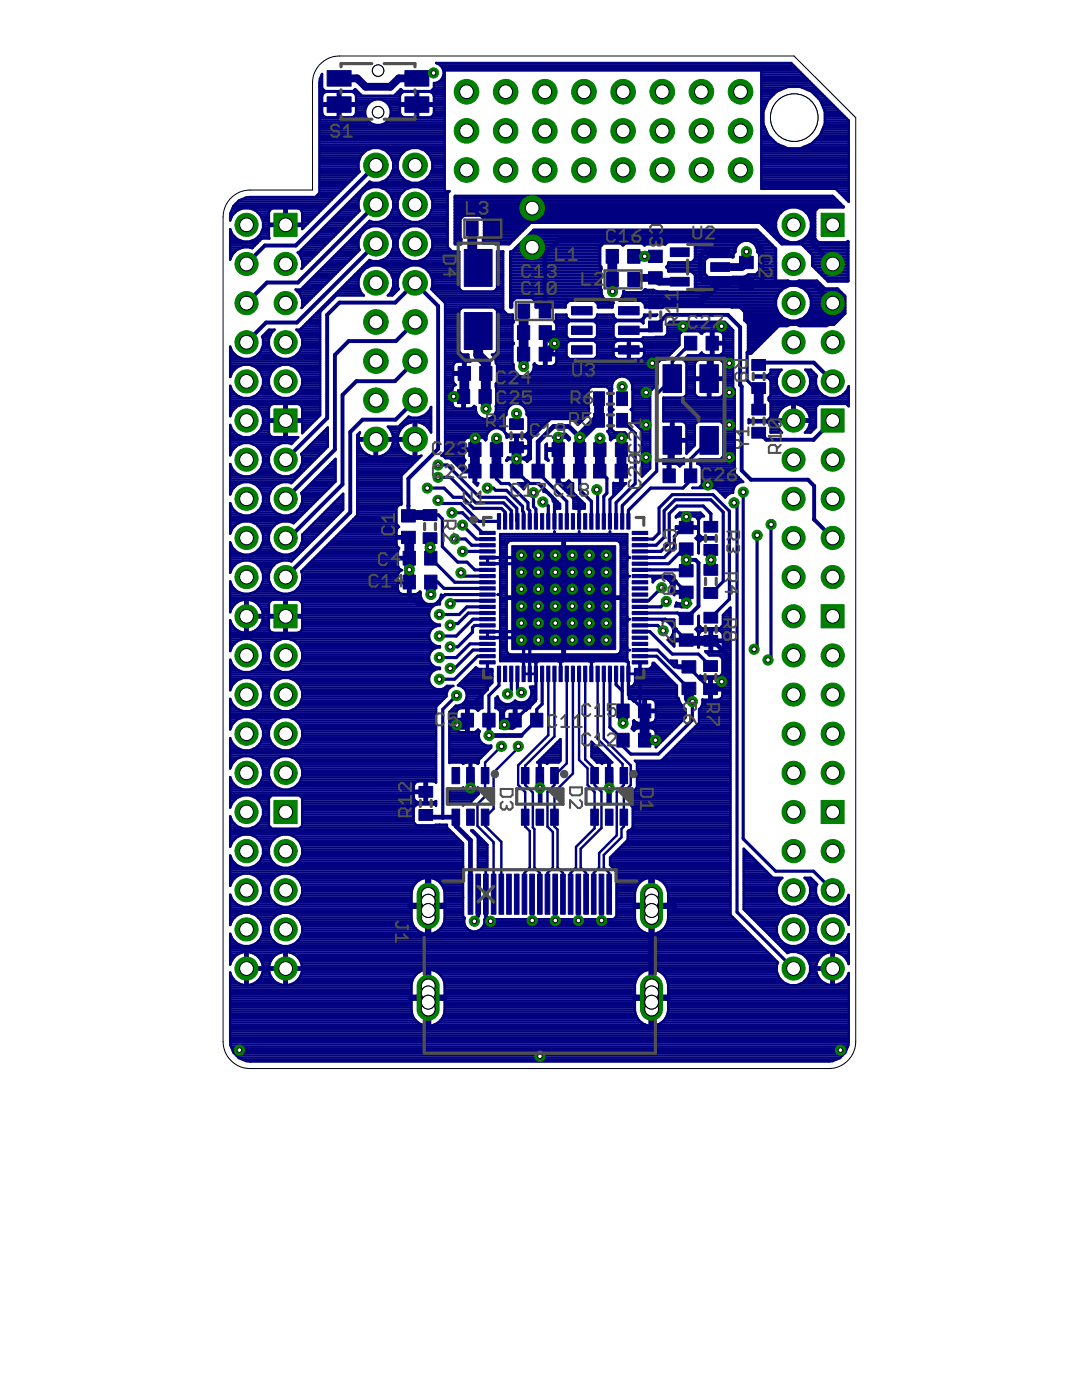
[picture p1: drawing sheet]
<svg xmlns="http://www.w3.org/2000/svg" width="216mm" height="279mm" viewBox="0 0 216 279" stroke-linecap="round" stroke-linejoin="round" font-family="sans-serif">
<g fill="#000080" stroke="#000080" stroke-width=".2">
<path d="M80.8 14.1h4.8v3.1h-4.8z"/>
<path d="M65.3 14.1h4.8v3.1h-4.8z"/>
<path d="M65.3 19.3h4.8v3.1h-4.8z"/>
<path d="M80.8 19.3h4.8v3.1h-4.8z"/>
<path d="M123.4 69h4.1v1.7h-4.1z"/>
<path d="M123.4 65.1h4.1v1.6h-4.1z"/>
<path d="M123.4 61.2h4.1v1.6h-4.1z"/>
<path d="M114 61.2h4.2v1.6h-4.2z"/>
<path d="M114 65.1h4.2v1.6h-4.2z"/>
<path d="M114 69h4.2v1.7h-4.2z"/>
<path d="M129.4 64.1h2.7v2.1h-2.7z"/>
<path d="M129.4 59.5h2.7v2.1h-2.7z"/>
<path d="M95.7 106h3.1v.7h-3.1z"/>
<path d="M95.7 107.3h3.1v.6h-3.1z"/>
<path d="M95.7 108.5h3.1v.6h-3.1z"/>
<path d="M95.7 109.7h3.1v.7h-3.1z"/>
<path d="M95.7 111h3.1v.6h-3.1z"/>
<path d="M95.7 112.2h3.1v.6h-3.1z"/>
<path d="M95.7 113.4h3.1v.6h-3.1z"/>
<path d="M95.7 114.7h3.1v.6h-3.1z"/>
<path d="M95.7 115.9h3.1v.6h-3.1z"/>
<path d="M95.7 117.1h3.1v.7h-3.1z"/>
<path d="M95.7 118.3h3.1v.7h-3.1z"/>
<path d="M95.7 119.6h3.1v.6h-3.1z"/>
<path d="M95.7 120.8h3.1v.6h-3.1z"/>
<path d="M95.7 122h3.1v.7h-3.1z"/>
<path d="M95.7 123.3h3.1v.6h-3.1z"/>
<path d="M95.7 124.5h3.1v.6h-3.1z"/>
<path d="M95.7 125.7h3.1v.7h-3.1z"/>
<path d="M95.7 127h3.1v.6h-3.1z"/>
<path d="M95.7 128.2h3.1v.6h-3.1z"/>
<path d="M95.7 129.4h3.1v.6h-3.1z"/>
<path d="M95.7 130.6h3.1v.7h-3.1z"/>
<path d="M95.7 131.9h3.1v.6h-3.1z"/>
<path d="M99.3 132.9h.6v3.1h-.6z"/>
<path d="M100.5 132.9h.6v3.1h-.6z"/>
<path d="M101.7 132.9h.6v3.1h-.6z"/>
<path d="M102.9 132.9h.7v3.1h-.7z"/>
<path d="M104.2 132.9h.6v3.1h-.6z"/>
<path d="M105.4 132.9h.6v3.1h-.6z"/>
<path d="M106.6 132.9h.7v3.1h-.7z"/>
<path d="M107.9 132.9h.6v3.1h-.6z"/>
<path d="M109.1 132.9h.6v3.1h-.6z"/>
<path d="M110.3 132.9h.7v3.1h-.7z"/>
<path d="M111.5 132.9h.7v3.1h-.7z"/>
<path d="M112.8 132.9h.6v3.1h-.6z"/>
<path d="M114 132.9h.6v3.1h-.6z"/>
<path d="M115.2 132.9h.7v3.1h-.7z"/>
<path d="M116.5 132.9h.6v3.1h-.6z"/>
<path d="M117.7 132.9h.6v3.1h-.6z"/>
<path d="M118.9 132.9h.7v3.1h-.7z"/>
<path d="M120.2 132.9h.6v3.1h-.6z"/>
<path d="M121.4 132.9h.6v3.1h-.6z"/>
<path d="M122.6 132.9h.7v3.1h-.7z"/>
<path d="M123.8 132.9h.7v3.1h-.7z"/>
<path d="M125.1 132.9h.6v3.1h-.6z"/>
<path d="M126.2 131.9h3v.6h-3z"/>
<path d="M126.2 130.6h3v.7h-3z"/>
<path d="M126.2 129.4h3v.6h-3z"/>
<path d="M126.2 128.2h3v.6h-3z"/>
<path d="M126.2 127h3v.6h-3z"/>
<path d="M126.2 125.7h3v.7h-3z"/>
<path d="M126.2 124.5h3v.6h-3z"/>
<path d="M126.2 123.3h3v.6h-3z"/>
<path d="M126.2 122h3v.7h-3z"/>
<path d="M126.2 120.8h3v.6h-3z"/>
<path d="M126.2 119.6h3v.6h-3z"/>
<path d="M126.2 118.3h3v.7h-3z"/>
<path d="M126.2 117.1h3v.7h-3z"/>
<path d="M126.2 115.9h3v.6h-3z"/>
<path d="M126.2 114.7h3v.6h-3z"/>
<path d="M126.2 113.4h3v.6h-3z"/>
<path d="M126.2 112.2h3v.6h-3z"/>
<path d="M126.2 111h3v.6h-3z"/>
<path d="M126.2 109.7h3v.7h-3z"/>
<path d="M126.2 108.5h3v.6h-3z"/>
<path d="M126.2 107.3h3v.6h-3z"/>
<path d="M126.2 106h3v.7h-3z"/>
<path d="M125.1 102.5h.6v3.1h-.6z"/>
<path d="M123.8 102.5h.7v3.1h-.7z"/>
<path d="M122.6 102.5h.7v3.1h-.7z"/>
<path d="M121.4 102.5h.6v3.1h-.6z"/>
<path d="M120.2 102.5h.6v3.1h-.6z"/>
<path d="M118.9 102.5h.7v3.1h-.7z"/>
<path d="M117.7 102.5h.6v3.1h-.6z"/>
<path d="M116.5 102.5h.6v3.1h-.6z"/>
<path d="M115.2 102.5h.7v3.1h-.7z"/>
<path d="M114 102.5h.6v3.1h-.6z"/>
<path d="M112.8 102.5h.6v3.1h-.6z"/>
<path d="M111.5 102.5h.7v3.1h-.7z"/>
<path d="M110.3 102.5h.7v3.1h-.7z"/>
<path d="M109.1 102.5h.6v3.1h-.6z"/>
<path d="M107.9 102.5h.6v3.1h-.6z"/>
<path d="M106.6 102.5h.7v3.1h-.7z"/>
<path d="M105.4 102.5h.6v3.1h-.6z"/>
<path d="M104.2 102.5h.6v3.1h-.6z"/>
<path d="M102.9 102.5h.7v3.1h-.7z"/>
<path d="M101.7 102.5h.6v3.1h-.6z"/>
<path d="M100.5 102.5h.6v3.1h-.6z"/>
<path d="M99.3 102.5h.6v3.1h-.6z"/>
<path d="M102.1 108.9h20.8v20.7h-20.8z"/>
<path d="M139.7 85.1h3.6v5.6h-3.6z"/>
<path d="M139.7 72.8h3.6v5.5h-3.6z"/>
<path d="M132.3 72.8h3.7v5.5h-3.7z"/>
<path d="M132.3 85.1h3.7v5.6h-3.7z"/>
<path d="M132.3 93.6h2.4v2.7h-2.4z"/>
<path d="M136.6 93.6h2.4v2.7h-2.4z"/>
<path d="M140.9 67.1h2.4v2.8h-2.4z"/>
<path d="M136.6 67.1h2.4v2.8h-2.4z"/>
<path d="M101.7 88.2h2.7v2.1h-2.7z"/>
<path d="M101.7 83.6h2.7v2.1h-2.7z"/>
<path d="M150 85.3h2.8v2.1h-2.8z"/>
<path d="M150 80.7h2.8v2.1h-2.8z"/>
<path d="M150 71.8h2.8v2.1h-2.8z"/>
<path d="M150 76.4h2.8v2.1h-2.8z"/>
<path d="M84.4 101.7h2.8v2.2h-2.8z"/>
<path d="M84.4 106.3h2.8v2.2h-2.8z"/>
<path d="M80.1 106h2.8v2.5h-2.8z"/>
<path d="M80.1 101.7h2.8v2.5h-2.8z"/>
<path d="M140.4 131.8h2.8v2.2h-2.8z"/>
<path d="M140.4 136.5h2.8v2.1h-2.8z"/>
<path d="M140.5 122.2h2.7v2.2h-2.7z"/>
<path d="M140.5 126.8h2.7v2.2h-2.7z"/>
<path d="M140.5 117.3h2.7v2.1h-2.7z"/>
<path d="M140.5 112.6h2.7v2.2h-2.7z"/>
<path d="M140.5 104.1h2.7v2.1h-2.7z"/>
<path d="M140.5 108.7h2.7v2.1h-2.7z"/>
<path d="M123 82.5h2.2v2.8h-2.2z"/>
<path d="M118.4 82.5h2.2v2.8h-2.2z"/>
<path d="M123 78.2h2.2v2.7h-2.2z"/>
<path d="M118.4 78.2h2.2v2.7h-2.2z"/>
<path d="M84.7 110h2.5v2.8h-2.5z"/>
<path d="M80.4 110h2.5v2.8h-2.5z"/>
<path d="M96.3 142.3h2.5v2.8h-2.5z"/>
<path d="M92 142.3h2.5v2.8h-2.5z"/>
<path d="M136.1 136.2h2.7v2.4h-2.7z"/>
<path d="M136.1 131.9h2.7v2.4h-2.7z"/>
<path d="M135.6 122.2h2.7v2.5h-2.7z"/>
<path d="M135.6 126.5h2.7v2.5h-2.7z"/>
<path d="M135.6 108.4h2.7v2.4h-2.7z"/>
<path d="M135.6 104.1h2.7v2.4h-2.7z"/>
<path d="M135.6 112.7h2.7v2.4h-2.7z"/>
<path d="M135.6 117h2.7v2.4h-2.7z"/>
<path d="M103.3 69.3h2.4v2.8h-2.4z"/>
<path d="M107.6 69.3h2.4v2.8h-2.4z"/>
<path d="M105.9 142.3h2.4v2.8h-2.4z"/>
<path d="M101.6 142.3h2.4v2.8h-2.4z"/>
<path d="M123.1 146.3h2.4v2.8h-2.4z"/>
<path d="M127.4 146.3h2.5v2.8h-2.5z"/>
<path d="M103.3 65h2.4v2.8h-2.4z"/>
<path d="M107.6 65h2.4v2.8h-2.4z"/>
<path d="M84.7 114.8h2.5v2.7h-2.5z"/>
<path d="M80.4 114.8h2.5v2.7h-2.5z"/>
<path d="M123.1 140.5h2.4v2.8h-2.4z"/>
<path d="M127.4 140.5h2.5v2.8h-2.5z"/>
<path d="M120.9 49.8h2.5v2.7h-2.5z"/>
<path d="M125.2 49.8h2.5v2.7h-2.5z"/>
<path d="M118.4 92.6h2.5v2.8h-2.5z"/>
<path d="M122.7 92.6h2.5v2.8h-2.5z"/>
<path d="M118.5 88.3h2.4v2.8h-2.4z"/>
<path d="M122.8 88.3h2.4v2.8h-2.4z"/>
<path d="M106.2 92.6h2.4v2.8h-2.4z"/>
<path d="M101.8 92.6h2.5v2.8h-2.5z"/>
<path d="M114.4 92.6h2.5v2.8h-2.5z"/>
<path d="M110.2 92.6h2.4v2.8h-2.4z"/>
<path d="M114.4 88.3h2.5v2.8h-2.5z"/>
<path d="M110.2 88.3h2.4v2.8h-2.4z"/>
<path d="M97.8 92.6h2.5v2.8h-2.5z"/>
<path d="M93.5 92.6h2.5v2.8h-2.5z"/>
<path d="M97.8 88.3h2.5v2.8h-2.5z"/>
<path d="M93.5 88.3h2.5v2.8h-2.5z"/>
<path d="M103.4 60.7h2.3v2.8h-2.3z"/>
<path d="M107.6 60.7h2.3v2.8h-2.3z"/>
<path d="M121.1 54.4h2.3v2.8h-2.3z"/>
<path d="M125.3 54.4h2.3v2.8h-2.3z"/>
<path d="M141.8 55.4h3.8v1.7h-3.8z"/>
<path d="M141.8 52.4h3.8v1.8h-3.8z"/>
<path d="M141.8 49.5h3.8v1.7h-3.8z"/>
<path d="M133.8 49.5h3.7v1.7h-3.7z"/>
<path d="M133.8 55.4h3.7v1.7h-3.7z"/>
<path d="M92.6 49.8h5.6v7.3h-5.6z"/>
<path d="M92.6 62.4h5.6v7.3h-5.6z"/>
<path d="M129.4 54.2h2.7v2.5h-2.7z"/>
<path d="M129.4 49.9h2.7v2.5h-2.7z"/>
<path d="M147.6 55.5h2.7v2.4h-2.7z"/>
<path d="M147.6 51.2h2.7v2.4h-2.7z"/>
<path d="M97.3 44.2h2.3v2.8h-2.3z"/>
<path d="M93.1 44.2h2.3v2.8h-2.3z"/>
<path d="M95.7 73.2h2.5v2.7h-2.5z"/>
<path d="M91.4 73.2h2.5v2.7h-2.5z"/>
<path d="M95.6 77.8h2.4v2.7h-2.4z"/>
<path d="M91.3 77.8h2.4v2.7h-2.4z"/>
<path d="M123.7 153.2h1.5v3.2h-1.5z"/>
<path d="M120.8 153.2h1.5v3.2h-1.5z"/>
<path d="M117.9 153.2h1.5v3.2h-1.5z"/>
<path d="M117.9 161.5h1.5v3.2h-1.5z"/>
<path d="M120.8 161.5h1.5v3.2h-1.5z"/>
<path d="M123.7 161.5h1.5v3.2h-1.5z"/>
<path d="M109.9 153.2h1.5v3.2h-1.5z"/>
<path d="M107 153.2h1.5v3.2h-1.5z"/>
<path d="M104 153.2h1.6v3.2h-1.6z"/>
<path d="M104 161.5h1.6v3.2h-1.6z"/>
<path d="M107 161.5h1.5v3.2h-1.5z"/>
<path d="M109.9 161.5h1.5v3.2h-1.5z"/>
<path d="M96 153.2h1.6v3.2h-1.6z"/>
<path d="M93.1 153.2h1.5v3.2h-1.5z"/>
<path d="M90.2 153.2h1.5v3.2h-1.5z"/>
<path d="M90.2 161.5h1.5v3.2h-1.5z"/>
<path d="M93.1 161.5h1.5v3.2h-1.5z"/>
<path d="M96 161.5h1.6v3.2h-1.6z"/>
<path d="M121.1 174.5h.9v8h-.9z"/>
<path d="M119.5 174.5h1v8h-1z"/>
<path d="M118 174.5h.9v8h-.9z"/>
<path d="M116.5 174.5h.9v8h-.9z"/>
<path d="M114.9 174.5h1v8h-1z"/>
<path d="M113.4 174.5h.9v8h-.9z"/>
<path d="M111.9 174.5h.9v8h-.9z"/>
<path d="M110.3 174.5h1v8h-1z"/>
<path d="M108.8 174.5h.9v8h-.9z"/>
<path d="M107.3 174.5h.9v8h-.9z"/>
<path d="M105.7 174.5h.9v8h-.9z"/>
<path d="M104.2 174.5h.9v8h-.9z"/>
<path d="M102.6 174.5h1v8h-1z"/>
<path d="M101.1 174.5h.9v8h-.9z"/>
<path d="M99.6 174.5h.9v8h-.9z"/>
<path d="M98 174.5h1v8h-1z"/>
<path d="M96.5 174.5h.9v8h-.9z"/>
<path d="M95 174.5h.9v8h-.9z"/>
<path d="M93.4 174.5h.9v8h-.9z"/>
<path d="M83.6 157h2.7v2.1h-2.7z"/>
<path d="M83.6 161.6h2.7v2.1h-2.7z"/>
</g>
<g fill="none" stroke="#000080" stroke-width=".78">
<path d="M75 33l-16 16h-6.1l-3.7 3.7M75 48.6l-15.8 15.8h-6.1l-3.9 3.9M75 40.8l-15.6 15.6h-6.1l-4.1 4.1M82.8 79.9l-3.9 3.9h-6.6l-2.4 2.4v16.1l-12.9 12.9M82.8 72.1l-4 4h-7.7l-2.8 2.7v17.9l-10.6 10.7h-.7M82.8 64.3l-3.8 3.8h-9.4l-2.8 2.7v18.9l-9.8 9.9M130.8 65.3l-.6 .6h-4.7M130.8 65.2l2.3-2.4h12.1l2.5 2.5v11.5l.3 .3v16.8l1.8 1.8h11.4l1.3 1.3v6.7M151.5 72.8l.5-.4h10.4l3.7 3.7M57 91.7l8.3-8.3v-20.6l2.4-2.4h11.2l3.9-3.9 4.6 4.6v28.5l-5.9 5.9v7.5M151.4 86.4h.1l1.4 1.4h9.4M162.3 87.8h.1"/>
<path d="M166.1 83.9l-3.8 3.9M81.5 100.9v.1M136.9 111.7h1.9l.6 .7v8.6l-2.5 2.4M162.5 103.7h.1M162.5 103.7l3.6 3.7M95.4 178.5v4.3l-.8 .8v.3M96.9 178.5v4.4l1 1M106.2 178.5v5.2M110.8 178.5v5.2M115.4 178.5v5.2M120 178.5v5.2M110.8 183.7h.1"/>
</g>
<g fill="none" stroke="#000080" stroke-width="2">
<path d="M67.7 15.6h.1M94.2 45.6v6.7l1.2 1.2M122.2 51.2v7M126.5 51.2h4.3M148.9 50.2v2.2M90.5 79.1h2.1M92.6 74.5v4.5l-.1 .1M95.4 66.1v4.7l1.5 1.6v6.6l-.1 .1 .1 .2v2.3M96.9 74.5h.1M104.5 70.7h.1M104.5 62.1v11.1M108.8 66.4l1.8 1.8v.3"/>
<path d="M108.8 70.7h.1M119.5 79.6v4.3h-.5l-3.3 3.4v6.7M151.4 77.4v4.3M94.8 87.4v6.6M99.1 87.5h.1M99.1 87.5v6.5M103.1 91.6h.1M103.1 89.3v4.7M111.4 87.3v6.7M111.4 89.7h.1M111.4 94h.1M115.7 94h.1"/>
<path d="M115.7 89.7h.1M119.7 89.7h.1M119.7 87.4v6.6M124 87.4v6.6M81.5 107.3l.2 .1v8.8M81.5 103h.1M81.7 113.7h.1M85.7 107.5l.1-.1v3.9M85.8 111.3l.2 .1M85.8 109.2v.1M85.8 102.8h-4.1l-.2 .2M86 116.2v2.5"/>
<path d="M136.9 103.1v2.2M136.9 109.6v4.3M136.9 118.2v2.2M141.8 109.7v4M136.9 127.7l.2 .2h4.7M137.5 137.4v1.9l.7 .7M91.1 144.7h1.5M93.3 143.7l-.7 .6M102.8 143.7l-.6 .6v.4h-1.6M124.3 141.9v2.5M128.6 147.7h.1M128.6 147.7h2.2"/>
<path d="M128.6 141.9v5.8"/>
</g>
<g fill="none" stroke="#000080" stroke-width=".63">
<path d="M86.5 14.6h-2.2l-1.1 1M90.8 39.5h75.6M49.2 52.7h.1M90.8 48.3h1.2M90.8 47.8h1.2M90.8 47.2h1M90.8 46.6h1M90.8 46h1M90.8 45.4h1M90.8 44.8h1M90.8 44.2h1M90.8 43.6h1.1"/>
<path d="M90.8 43h1.7M90.8 42.4h64.9M90.8 41.8h65.6M90.8 41.2h77.4M90.8 40.6h76.8M90.8 40h76.2M92 47.7l-.1 1h-1.1v-9.5h75.3l2.2 2.1h-5l-.7 .8v5.6l.7 .7h5.7l.2-.2v7.9h-4l-3.1-3.1v-2.2l-2.1-2.1h-4l-4.3-4.3h-45.8l-4.3 4.3-5.1-.2v-.8M92 47.7l-.2-.2v-3.8l.7-.7h3.4l.7 .7v3.8l-.1 .2M96 43h59.3M96.5 48.3h5.4M96.5 47.8h6M96.6 43.6h58.4"/>
<path d="M96.6 47.2h6.5M96.6 46.6h7.1M96.6 46h7.7M96.6 45.4h8.3M96.6 44.8h8.9M96.6 44.2h58.2M101.9 56.1h17.9M101.9 54.9h17.9M101.9 59.6h.7M101.9 59h18.2M101.9 58.4h18.1M101.9 57.8h18"/>
<path d="M101.9 57.3h17.9M101.9 56.7h17.9M101.9 55.5h17.9M101.9 54.3h17.9M101.9 53.7h18M101.9 53.1h17.8M101.9 52.5h17.8M101.9 51.9h17.8M101.9 51.3h17.8M101.9 50.7h17.8M102.3 50.1h17.4M102.9 49.5h16.8"/>
<path d="M103.5 48.9h16.5M104.1 48.3h29M104.7 47.8h48.1M105.3 47.2h47M105.9 46.6h45.8M106.4 59.6h14.1M106.5 46h44.6M119.9 53.7l-.1 .1v3.9l.2 .1a2.22 2.22 0 0 0 2.4 2.6l-.2 .3v.6h-2.8v-.6l-.7-.8h-5.2l-.7 .8v.6h-5.8v-1.1l-.8-.8h-3.4l-.7 .8v1.1h-.2v-11.1h.3l4.3-4.2h44.5l3.8 3.7v6.4M124 59.6h30.8M124.3 59h30.8M124.5 58.4h30.9M128.7 57.8h.1"/>
<path d="M133.2 53.1h7.4M133.4 53.7h7.2M133.4 52.5h7.2M138.2 48.3h9.4M138.2 54.3h2.4M138.5 57.8h17.5M138.6 51.9h2M138.7 49l-.7-.8h-4.8l-.5 .5h-3.8l-.2 .2-.5-.4h-3.5l-.4 .4-.4-.4h-3.5l-.7 .8v3.8l.2 .2v.4M138.7 49v2.7l-.7 .8h-4.6v.4l-.4 .4 .4 .4v.4h4.6l.7 .7v2.8l-.7 .7h-6.9l-.7-.4h-1.5l-.2-.1-.6 .6h-3.4l-.2-.3v.5l-.4 .9-.5 .4h4.4l.8 .8v.6h3.5l.1-.1 15.3 .1 .9 .9v1.7l.7 .7v5.9h.6l5.5-5.5h1.6l.6-.3h1.4l.6 .3h5.2l.6-.3h1l2.2-2.2v-3.4l-1.5-1.5h-2.5l-1.6-1.5h-3.6l-.4 .1h-1.4l-.4-.1h-18.5M138.7 54.9h2.1M138.7 57.3h18.2M138.7 56.7h24.9"/>
<path d="M138.7 55.5h16.1M138.7 51.3h2.5M138.7 50.7h7.6M138.7 50.1h8M138.7 49.5h8.1M138.7 48.9h8.3M147 49l-.3 .8v.4l-.4 .4v.7l-5-.1-.7 .7v2.8l.7 .7 7.1-.1 .9-.4h5.5M147 49a2.28 2.28 0 0 1 3.8 0M150.2 48.3h3.2M150.8 49l.4 .8v.4l.4 .4v3.5l-.8 .8M150.8 48.9h3.2M151.1 49.5h3.5"/>
<path d="M151.2 50.1h3.6M151.4 54.3h3.4M151.6 53.7h3.2M151.6 53.1h3.2M151.6 52.5h3.2M151.6 51.9h3.2M151.6 51.3h3.2M151.6 50.7h3.2M152.1 44.8h2.7M152.7 45.4h2.1M153.3 46h1.6M153.9 46.6h1.3"/>
<path d="M154.5 47.2h1.1M154.8 44.2a3.6 3.6 0 0 0 3.5 4.3 3.6 3.6 0 0 0 3.6-4.3M154.8 44.2a3.6 3.6 0 0 1 3.5-3 3.6 3.6 0 0 1 3.6 3M155 47.8h1.2M155.7 48.3h1.7M159.2 48.3h4M159.8 57.3h4.4M160.2 48.9h9M160.3 41.8h2.5M160.5 47.8h2.1M160.7 57.8h6.6M160.8 49.5h8.4"/>
<path d="M160.9 42.4h1.7M161.1 47.2h1.5M161.3 58.4h6.6M161.4 50.1h7.8M161.4 43h1.2M161.5 46.6h1.1M161.6 59h6.9M161.6 43.6h1M161.7 46h.9M161.8 59.6h6.8M161.9 45.4h.7M161.9 44.8h.7"/>
<path d="M161.9 44.2h.7M162 50.7h7.2M162.1 52.5h7.1M162.1 51.9h7.1M162.1 51.3h7.1M162.2 53.1h7M162.8 53.7h6.4M163.4 54.3h5.8M164 54.9h5.2M164.6 55.5h4.6M169 48.3h.2M49.2 60.5h.1"/>
<path d="M49.2 68.3h.1M101.9 60.8h.2M101.9 60.2h.2M107 60.8h5.8M107 60.2h6.3M118.9 60.2h2.3M119.4 60.8h2.8M128.3 60.2h26.5M128.8 60.8h26M134.1 75.6l-3.1 3.1v15.3l-6.8 6.9v3.2M134.1 75.6h.1M137.8 68.5l-3.7 3.7v3.4"/>
<path d="M142.1 75h.1M142.1 75l-.6 .6M142.1 68.5v6.5M147.8 61.4h7.1M148.4 62h6.7M148.6 63.8h8.4M148.6 63.2h7.4M148.6 62.6h6.8M149.1 64.4h17.7M149.3 70.3h.8M149.3 69.7h1.4M149.3 69.1h2"/>
<path d="M149.3 68.5h2.5M149.3 67.9h3.1M149.3 67.3h3.7M149.3 66.7h4.3M149.3 66.1h4.9M149.3 65.6h5.5M149.3 65h7.8M151.4 72.8h.1M155.1 64.4l-6 6v5.5l1.5 1.5h.8M159.5 65h5.4M159.7 63.8h7.7M160.7 63.2h7.3"/>
<path d="M161.3 62.6h7.3M161.6 62h7M161.8 61.4h6.8M161.9 60.8h6.7M161.9 60.2h6.7M166.1 60.5l-3.8 3.9M166.1 60.5h.1M57 91.7v.1M57 99.5v.1M85.2 97.4h3.4l1.9 1.9h1.8l2.2 2.2h5.5l.8 .7v1.9M87.4 92.8h1.8l6.5 6.5h5.2l2.2 2.2v2.4l.2 .2-.2-.3M87.4 95.2h2.5l5 5.2h5.6l1.5 1.5v2.2"/>
<path d="M87.4 99.9l.6 .6h4l3.5 3.6h4.1M97.2 97.4h1.2l.5 .5h2.2l3.2 3.1v1l.2 .2v1.9M99.1 94v1.6l.9 .9h1.5l3.8 3.8v1.3l.4 .3v2.2M103.1 94l2.4 2.5h1.9l3.2 3.3v4.3M103.1 94h.1M103.1 84.1v.5M103.1 84.1h.1M106.4 98.3v2.8l.5 .5v2.5M107.4 94v.3l5.7 5.8v4M111.4 94v1.9l4.1 4.2v4M111.4 94h.1M115.7 94v3.7l2.3 2.4v4"/>
<path d="M115.7 94h.1M119.1 97.7l.2 .2v6.2M119.7 94l1.4 1.4v3l-.6 .7v5M124 94v3.4l-2.3 2.3v4.4M124.1 83.9l2.6 2.6M126.7 86.5v10l-3.8 3.8 .1 3.8M126.7 86.5h.1M134.1 87.9l-.6 .6v6.5M137.8 95h.1M139 90.3v.1M141.5 87.9l-3.7 3.7v4.3l-1.5 1.5h-6.5l-4.4 4.4v2.3M148.3 98.2v69.2l6.5 6.5h7.5l3.9 3.8"/>
<path d="M57 107.4h.1M57 115.2h.1M81.5 107.3h.1M81.7 116.2v2.7l1.6 1.7h3.6l2-1.9h8.4M85.8 102.8h1.7M86 116.2h1.3l1.3 1.2 8.7 .1M86 111.4l4.7 4.8h6.6M87.5 102.8l.8 .8v5.5l3 3.1h1.9l1.5 1.5h2.6M87.5 102.8h.1M90.1 102.3h2.2l4 4.1h1M90.7 107.6h2.2l1.2 1.2h3.2M91.9 114.3l.7 .7h4.7"/>
<path d="M92.3 104.8l2.8 2.8h2.2M92.3 110h5M97.3 111.3h7.2M97.3 112.5h8.4M97.3 119.9h-6.9l-.6 .6M97.3 113.7h.1M108.3 100.2v-.3l1.1 1.1v3.1M115.5 103.8h.1M127.7 113.7h9.1l.1 .2M127.7 115h6l3.2 3.2M127.7 113.7h.1M127.7 107.6h2.6l1.2-1.2v-5l2.7-2.7h8.1l3.2 3.3v17.6l-3.7 3.7"/>
<path d="M127.7 108.8h3.2l1.6-1.6v-5.3l2.2-2.2h7.1l2.5 2.5v13.8l-2.3 2.3h-.2M132 117.3l-2.6 2.6h-1.7M136.9 105.3h-.6l-1.7 1.7v2.2l-2.1 2.1h-4.8M136.9 109.6h-.5l-3 2.9h-5.7M141.8 102.5v2.6M141.8 109.7l.1 .6M141.8 113.7h.1M141.9 102.5l-1.6-1.5h-5.2l-1.6 1.5v5.9l-1.7 1.6h-4.1M146.5 100.4l.6 .6v81l11.2 11.3M151.1 106.8v22.2l-.6 .6M153.8 104.7v26.4l-.6 .6M91.1 138.8l-2.8 2.8v21.5"/>
<path d="M97.3 132.2v5.4l-4 4v2.1M97.3 121.1h.1M97.3 124.8h-2.6l-.4 .4v1l-3 2.9h-1.5M97.3 129.7h-2.9l-3.7 3.7h-.9M97.3 123.6h-2.9l-3.4 3.3h-3.3M97.3 126h8.4v8.5M97.3 127.3h7.2v7.2M97.3 121.1h-4.1l-1.6 1.5h-3.9M97.3 122.3h-3.8l-2.1 2.2h-1.3l-.3 .3M97.3 131h-2l-4.6 4.6h-3M97.3 128.5h-3.5l-2.8 2.7h-3.3M99.6 134.5v2.3l-2 2v4.9"/>
<path d="M99.6 134.5h.1M102 134.5v3.2l-.7 .8M103.3 134.5h.1M103.3 134.5v3.2l.4 .5h.3M108.2 134.5v6l-1.1 1.1v2.1l-3.1 3.1M111.9 134.5v-2.3l-.5-.5h-4l-.5 .5v7.4l-4.1 4.1M115.5 134.5h.1M118 134.5v-2.3l.5-.5h6.4l.5 .5v6.4l3.2 3.3M119.3 134.5h.1M121.7 134.5v10.6M123 134.5l-.1 2.2 1.3 1.2M124.2 134.5v7.2l.1 .2"/>
<path d="M126.5 139.7h.1M127.7 129.7h3.5l3.4 3.4h2.9v.1l4.3 4.3v-.1M127.7 123.6h5.1l4.1 4.1M127.7 132.2v8.7M127.7 126h2l4.5 4.5h5.2l2.4 2.4M127.7 122.3h7.5l1.1 1.1h.6M127.7 131h3.3l6.5 6.4M127.7 124.8h3.5l1.1 1.1M132.9 120l-1.1 1.1h-4.1M137.5 137.4h.1M121.7 145.1l2.6 2.6M138.2 140v3.7l-6.8 6.8h-5.5l-1.6-1.6v-1.2"/>
<path d="M96.9 183l1 .9M97.9 183.9h.1M158.3 193.3h.1"/>
<circle cx="158.3" cy="60.5" r="3.6"/>
</g>
<g fill="none" stroke="#000080" stroke-width=".95">
<path d="M103.1 41h57.5l1.5 1.5v6.2l4.1 4M143.7 50.3l-.1-.1h-3l-.9 1v4.3l.8 .7h3.2M148.9 56.7h13.4l3.9 3.8M152 56.7v-7.1l-1.8-1.8h-38.5l-2.9 2.9v11.4M124.1 77.2v2.4M103.1 82.5v2.1M107.4 94h.1M115.7 87.3l-2.2-2.2h-3.1l-3 3.1v5.8M141.8 127.9h.5l2.6 2.6v4.6l-2.4 2.4h-.7M97.6 143.7v3.1h6.4M85 162.6l.4 .5h5.6v1.7l2.9 2.9v10.8M88.3 163.1h.1"/>
<path d="M93.9 173.5h.1M95.4 178.5h.1"/>
</g>
<g fill="none" stroke="#000080" stroke-width=".49">
<path d="M63.8 17.1v.1M63.8 19.7h.5M63.8 19.2h.5M63.8 18.8h.6M63.8 18.4h1.1M63.8 17.9h.8M63.8 17.5h.5M63.8 17.1h.5M63.8 16.6h.5M63.8 16.2h.5M63.8 15.8l.5-1v2.8l.6 .6h5.6l.4-.4 1.3 1.3h6.4l1.4-1.3 .4 .4h5.6l.6-.6v-1a2.03 2.03 0 0 0 2-1.8 2.03 2.03 0 0 0-1.6-2.2h70.9l11.5 11.5M63.8 15.8v22.7l-.9 .8-13.8 .1-1.4 .6-1.1 1.1"/>
<path d="M63.8 15.7h.5M64 15.3h.3M64.2 14.9h.1M64.9 18.4l-.6 .5v1.7h6.8v-1.4a.96 .96 0 0 0-.7-.8M64.9 18.4l2.5-.1v5.1h-2.2l-.5-.2-.4-.7v-1.4h6.8v1.4l-.4 .7M67.4 19.7h.5M67.4 19.2h.5M67.4 18.8h.5M67.4 18.4h.5M70.4 18.4l-2.5-.1v5.1h2.3l.5-.2M70.4 18.4h1.1M70.7 17.9h.3"/>
<path d="M70.9 18.8h1M71.1 19.7h8.7M71.1 19.2h8.7M78.9 18.8h1M79.4 18.4h1M79.8 17.9h.3M80.4 18.4a.96 .96 0 0 0-.6 .8v1.4h6.8l-.1-1.7-.5-.5M80.4 18.4l2.6-.1v5.1h-2.3l-.5-.2M83 19.7h.4M83 19.2h.4M83 18.8h.4M83 18.4h.4"/>
<path d="M86 18.4l-2.6-.1v5.1h2.3l.5-.2 .4-.7v-1.4h-6.8v1.4l.4 .7M86 18.4h2.7M86.2 17.9h2.5M86.4 18.8h2.3M86.6 19.7h2.1M86.6 19.2h2.1M86.6 17.5h2.1M86.6 17.1h2.1M86.6 16.6h2.1M87.3 12.7h70.7M87.7 16.2h1M87.9 13.1h70.5"/>
<path d="M88.2 15.7h.5M88.3 13.6h70.6M88.4 15.3h.3M88.5 14h70.8M88.5 14.9h.2M88.5 14.4h.2M88.9 14l-.2 .2v23.8M151.8 14l.1 .2v23.5h14.9l2.6 2.6v-16.2M151.9 19.7h1.6M151.9 19.2h2.1M151.9 18.8h2.5M151.9 18.4h3"/>
<path d="M151.9 17.9h3.9M151.9 17.5h4.9M151.9 17.1h10.4M151.9 16.6h10M151.9 16.2h9.6M151.9 15.7h9.1M151.9 15.3h8.7M151.9 14.9h8.3M151.9 14.4h7.8M160.1 17.5h2.7M161.1 17.9h2.1M162 18.4h1.7"/>
<path d="M162.5 18.8h1.6M162.9 19.2h1.6M163.3 19.7h1.7M48.2 39.8h18M49.7 39.3h17M63.4 38.9h3.7M63.8 24.9h11M63.8 38.5h3.7M63.8 38h4.2M63.8 37.6h4.6M63.8 37.2h5.1M63.8 36.7h5.5"/>
<path d="M63.8 36.3h5.9M63.8 35.9h6.4M63.8 35.4h6.8M63.8 35h7.2M63.8 34.5h7.7M63.8 34.1h7.9M63.8 33.7h7.7M63.8 33.2h7.7M63.8 32.8h7.7M63.8 32.4h7.7M63.8 31.9h7.9M63.8 31.5h8.1"/>
<path d="M63.8 31.1h8.3M63.8 30.6h8.7M63.8 30.2h9.1M63.8 29.7h10M63.8 29.3h24.9M63.8 28.9h24.9M63.8 28.4h24.9M63.8 28h24.9M63.8 27.6h24.9M63.8 27.1h24.9M63.8 26.7h24.9M63.8 26.2h24.9"/>
<path d="M63.8 25.8h24.9M63.8 25.4h24.9M63.8 24.5h10.1M63.8 24.1h9.7M63.8 23.6h9.4M63.8 23.2h.8M63.8 22.8h.5M63.8 22.3h.5M63.8 21.9h.5M63.8 21.4h.5M63.8 21h3.6M63.8 20.6h.5"/>
<path d="M63.8 20.1h.5M67.4 23.2h.5M67.4 22.8h.5M67.4 22.3h.5M67.4 21.9h.5M67.4 21.4h.5M67.4 20.6h.5M67.4 20.1h.5M67.9 21h5.3M70.2 39.8h1.5M70.6 39.3h1.2M70.7 23.2h2.3"/>
<path d="M71 22.8h1.9M71.1 22.3h1.8M71.1 21.9h1.8M71.1 21.4h1.9M71.1 20.6h2.5M71.1 20.1h3.1M71.1 38.9h.9M71.5 38.5h.9M71.9 38h1M72.1 31l-.6 1.3v1.4l.3 .6-11.5 11.4v-.6h-3.1v-3.5M72.1 31a3.5 3.5 0 0 1 5.8 0M72.4 37.6h1.3"/>
<path d="M72.8 37.2h15.9M73.3 36.7h15.4M73.7 36.3h.1M76 24.9h12.7M76.2 36.3h5.4M76.2 29.7h5.4M76.3 37.6h5.2M76.6 20.1h3.2M76.9 24.5h11.8M77.1 35.9h3.6M77.1 30.2h3.6M77.1 38h3.6"/>
<path d="M77.2 20.6h2.6M77.4 24.1h11.3M77.5 35.4h2.8M77.5 30.6h2.8M77.6 38.5h2.6M77.6 21h5.4M77.7 23.6h11M77.8 21.4h2M77.9 23.2h2.3M77.9 31l.6 1.3v1.4l-.6 1.3M77.9 35a3.3 3.3 0 0 1-4.2 1.3l-14.1 14.1h-.2l.4 .4 .5 1.2M77.9 35h2"/>
<path d="M77.9 31.1h2M78 38.9h1.8M78 22.8h1.8M78 22.3h1.8M78 21.9h1.8M78.1 34.5h1.6M78.1 31.5h1.6M78.1 39.3h1.6M78.3 34.1h1.2M78.3 31.9h1.2M78.3 39.8h1.2M78.5 33.7h.8"/>
<path d="M78.5 33.2h.8M78.5 32.8h.8M78.5 32.4h.8M79.9 31a3.5 3.5 0 0 1 5.8 0M79.9 35a3.5 3.5 0 0 0 5.8 0M79.9 31l-.6 1.3v1.4l.6 1.3M83 23.2h.4M83 22.8h.4M83 22.3h.4M83 21.9h.4M83 21.4h.4M83 20.6h.4"/>
<path d="M83 20.1h.4M83.4 21h5.3M84 36.3h4.7M84 29.7h4.7M84.1 37.6h4.6M84.9 35.9h3.8M84.9 30.2h3.8M84.9 38h3.8M85.3 35.4h3.4M85.3 30.6h3.4M85.4 38.5h4M85.7 31l.6 1.3v1.4l-.6 1.3"/>
<path d="M85.7 35h3M85.7 31.1h3M85.8 38.9h3.5M85.9 34.5h2.8M85.9 31.5h2.8M86 39.3h3.3M86.1 34.1h2.6M86.1 31.9h2.6M86.1 39.8h3.2M86.2 23.2h2.5M86.3 33.7h2.4M86.3 33.2h2.4"/>
<path d="M86.3 32.8h2.4M86.3 32.4h2.4M86.5 22.8h2.2M86.6 22.3h2.1M86.6 21.9h2.1M86.6 21.4h2.1M86.6 20.6h2.1M86.6 20.1h2.1M88.7 38l.2 .2h.8l-.4 .3v10.8l.9 .9h1.4v7.4l.6 .6M151.9 24.9h.5M151.9 37.6h17.5M151.9 37.2h17.5"/>
<path d="M151.9 36.7h17.5M151.9 36.3h17.5M151.9 35.9h17.5M151.9 35.4h17.5M151.9 35h17.5M151.9 34.5h17.5M151.9 34.1h17.5M151.9 33.7h17.5M151.9 33.2h17.5M151.9 32.8h17.5M151.9 32.4h17.5M151.9 31.9h17.5"/>
<path d="M151.9 31.5h17.5M151.9 31.1h17.5M151.9 30.6h17.5M151.9 30.2h17.5M151.9 29.7h17.5M151.9 29.3h4.6M151.9 28.9h3.5M151.9 28.4h2.8M151.9 28h2.4M151.9 27.6h1.9M151.9 27.1h1.5M151.9 26.7h1.2"/>
<path d="M151.9 26.2h1.1M151.9 25.8h.9M151.9 25.4h.7M151.9 24.5h.4M151.9 24.1h.4M151.9 23.6h.4M151.9 23.2h.4M151.9 22.8h.4M151.9 22.3h.4M151.9 21.9h.6M151.9 21.4h.8M151.9 21h.9"/>
<path d="M151.9 20.6h1.1M151.9 20.1h1.3M160.4 29.3h9M161.5 28.9h7.9M162.2 28.4h7.2M162.6 28h6.8M163.1 27.6h6.3M163.5 27.1h5.9M163.7 20.1h1.7M163.8 26.7h5.6M163.9 20.6h1.9M164 26.2h5.4"/>
<path d="M164.1 21h2.2M164.1 25.8h5.3M164.3 21.4h2.4M164.3 25.4h5.1M164.4 21.9h2.8M164.5 24.9h4.9M164.6 24.5h4.8M164.6 24.1h4.8M164.6 23.6h4.3M164.6 23.2h3.9M164.6 22.8h3.4M164.6 22.3h3"/>
<path d="M167.1 38h2.3M167.6 38.5h1.8M168 38.9h1.4M168.4 39.3h1M168.9 39.8h.5M45.9 51.6h.1M45.9 51.1h.3M45.9 50.7h.5M45.9 50.3h1M45.9 49.8h1.4M45.9 49.4h2.5M45.9 49h5"/>
<path d="M45.9 48.5h5.4M45.9 48.1h2.3M45.9 47.6h1.3M45.9 47.2h.9M45.9 46.8h.5M45.9 46.3h.3M45.9 45.9h.1M45.9 43.7h.1M45.9 43.3h.3M46 42.8h.5M46.1 42.4h.8M46.2 42h1.3"/>
<path d="M46.4 41.5h18.1M46.6 41.1l-.6 1.4-.1 .8M46.6 41.1h18.3M47 40.7h18.4M47.5 40.2h18.3M48.5 41.6l-1.2 .5-.9 .9-.5 1v-.7M49.8 41.6a3.4 3.4 0 0 1 1.9 5.6 3.4 3.4 0 0 1-5.8-1.5v6.1a3.3 3.3 0 0 1 4.4-2.2l2-2h1.4v-2.5h3v-3.5M49.9 49.4h.6M50.1 48.1h1.7M50.8 42h3M51.1 47.6h1.1M51.4 42.4h2.3"/>
<path d="M51.5 47.2h2.2M51.8 42.8h1.9M52 46.8h1.7M52.1 43.3h1.6M52.2 46.3h1.5M52.3 43.7h1.4M52.3 45.9h1.4M52.5 44.2h1.2M52.5 45.5h1.2M52.5 45h4.2M52.5 44.6h1.2M53.8 42l-.1 .4v2.2h6.6v-2.2l-.2-.4"/>
<path d="M54.5 41.6l-.7 .4M56.7 44.6h.5M56.7 44.2h.5M56.7 43.7h.5M56.7 43.3h.5M56.7 42.8h.5M56.7 42.4h.5M56.7 42h.5M57.2 45h3.8M59.3 58.1h4.2M59.4 41.6l.7 .4M59.7 50.7h3.4"/>
<path d="M59.7 50.3h3.9M59.8 58.6h3.3M59.9 51.1h2.8M60 59h2.6M60.1 57.7h3.8M60.1 51.6h2.2M60.1 42h4M60.1 59.5h2.1M60.2 49.8h3.8M60.3 42.4h3.3M60.3 59.8v1.4l-.1 .3 11.6-11.6a3.5 3.5 0 0 1 2.8-4.8 3.5 3.5 0 0 1 3.9 3.9 3.5 3.5 0 0 1-4.8 2.9l-13.9 13.9h-.7a3.4 3.4 0 0 1 .3 4.8 3.4 3.4 0 0 1-4.9 0 3.4 3.4 0 0 1 .3-4.8h-1.1l-1.4 1.4a3.3 3.3 0 0 1-2.1 4.4 3.3 3.3 0 0 1-4.3-2.4v6a3.4 3.4 0 0 1 5.2-1.8 3.4 3.4 0 0 1 0 5.5 3.4 3.4 0 0 1-5.2-1.9v6.1M60.3 52v1.3"/>
<path d="M60.3 53.3l-.1 .4 11.6-11.6a3.5 3.5 0 0 1 2.8-4.8 3.5 3.5 0 0 1 3.9 3.9 3.5 3.5 0 0 1-4.8 2.9l-13.7 13.7h-1l.8 .8 .5 1.2M60.3 59.9h1.4M60.3 53.3h.2M60.3 52.9h.6M60.3 52.5h1.1M60.3 52h1.5M60.3 45.5h.3M60.3 44.6h1.1M60.3 44.2h1.5M60.3 43.7h2M60.3 43.3h2.4M60.3 42.8h2.9"/>
<path d="M60.5 57.3h3.9M60.6 49.4h3.8M61 56.8h3.8M61 49h3.9M61.4 56.4h3.9M61.5 48.5h3.8M61.8 55.9h3.9M61.9 48.1h3.8M62.3 55.5h3.8M62.3 47.6h3.9M62.7 55.1h3.8M62.8 47.2h3.8"/>
<path d="M63.2 54.7h3.8M63.2 46.8h3.9M63.6 54.2h3.8M63.6 46.3h3.9M64 53.8h3.9M64.1 45.9h3.8M64.5 53.3h3.8M64.5 45.5h3.9M64.9 52.9h3.8M65 45h3.8M65.3 52.5h3.9M65.4 44.6h3.8"/>
<path d="M65.7 59.9h.6M65.8 52h3.8M65.8 44.2h3.9M66.2 59.5h.5M66.2 51.6h3.9M66.3 43.7h3.8M66.6 59h.5M66.7 51.1h3.8M66.7 43.3h3.8M67 58.6h5.2M67.1 50.7h3.8M67.1 42.8h3.9"/>
<path d="M67.5 58.1h4.4M67.5 50.3h3.9M67.6 42.4h3.8M67.9 57.7h3.9M68 49.8h3.7M68 42h3.7M68.3 57.3h3.3M68.4 49.4h3.1M68.5 41.5h3M68.8 56.8h2.7M68.8 49h2.7M68.9 41.1h2.6"/>
<path d="M69.2 56.4h2.3M69.3 48.5h2.2M69.3 40.7h2.2M69.7 55.9h1.8M69.7 48.1h1.8M69.8 40.2h1.7M70.1 55.5h1.5M70.1 47.6h1.5M70.5 55.1h1.3M70.6 47.2h1.2M71 54.7h1M71 46.8h1"/>
<path d="M71.4 54.2h.9M71.5 46.3h.9M71.8 53.8h.9M71.9 45.9h.9M72.3 53.3h1.1M72.3 45.5h1.3M72.7 52.9h18.9M72.8 45h16.5M73.2 52.5h18.4M73.2 44.6h16.1M73.6 52h.5M73.6 44.2h.4"/>
<path d="M75.9 52h6M76 44.2h5.8M76.4 45.5h5M76.6 53.3h4.6M76.9 51.6h4M77 43.7h3.8M77.2 45.9h3.4M77.2 53.8h3.4M77.4 51.1h3M77.4 43.3h2.9M77.6 46.3h2.6M77.7 54.2h2.4"/>
<path d="M77.8 58.6h.9M77.8 50.7h2.2M77.9 42.8h2M78 46.8h1.8M78 54.7h1.8M78.1 58.1h1M78.1 50.3h1.6M78.1 42.4h1.6M78.2 47.2h1.4M78.2 55.1h1.4M78.2 57.7h1.4M78.3 49.8h1.2"/>
<path d="M78.3 42h1.2M78.4 47.6h1M78.4 55.5h1M78.4 57.3h1M78.4 49.4h1M78.5 41.5h.8M78.5 56.8h.8M78.5 56.4h.8M78.5 55.9h.8M78.5 49h.8M78.5 48.5h.8M78.5 48.1h.8"/>
<path d="M78.5 41.1h.8M78.5 40.7h.8M78.5 40.2h.8M79.6 57.7l-1.3 1.3h-.9a3.5 3.5 0 0 0 .1-5.1 3.5 3.5 0 0 0-5 0 3.5 3.5 0 0 0 .1 5.1h-5.4l-3.3 3.3v20.6l-3.6 3.6v-2.3h-6.6v2.4l.3 .5 .5 .1h2.2v-6.6h-2.2l-.5 .2-.3 .4v2.5h6.6v-2.2l-.2-.5-.7-.4h-2.2v6.6h2.3l-1.4 1.4a3.3 3.3 0 0 0-4.5 2.7 3.3 3.3 0 0 0 3.7 3.8 3.3 3.3 0 0 0 2.8-4.5l5.3-5.3v3.8M79.6 57.7a3.5 3.5 0 0 1 3.2-4.8 3.5 3.5 0 0 1 3.2 4.8M83.7 52h7.9M83.8 44.2h5.5M84.2 45.5h5.1M84.4 53.3h7.2M84.8 51.6h6.8M84.8 43.7h4.5M85 45.9h4.3"/>
<path d="M85 53.8h6.6M85.2 51.1h6.4M85.3 43.3h4M85.4 46.3h3.9M85.5 54.2h6.1M85.6 50.7h6M85.7 42.8h3.6M85.8 46.8h3.5M85.8 54.7h5.8M85.9 50.3h5.7M85.9 42.4h3.4M86 47.2h3.3"/>
<path d="M86 55.1h5.6M86 57.7l2.8 2.8v29.7l-.7 .7M86 57.7h5.8M86.1 49.8h3.8M86.1 42h3.2M86.2 47.6h3.1M86.2 55.5h5.4M86.2 57.3h5.4M86.3 49.4h3.1M86.3 41.5h3M86.3 56.8h5.3M86.3 56.4h5.3"/>
<path d="M86.3 55.9h5.3M86.3 49h3M86.3 48.5h3M86.3 48.1h3M86.3 41.1h3M86.3 40.7h3M86.3 40.2h3M86.5 58.1h13.9M86.9 58.6h13.5M87.4 59h13M87.8 59.5h12.6M88 59.6h.1"/>
<path d="M88.2 59.9h12.2M98.6 58.2l.6-.6v-7.4h1.2v11.7l.9 .9h1v1.1l.2 .4-.3 .3v3.6l.3 .4M99.1 57.7h1.3M99.2 57.3h1.2M99.2 56.8h1.2M99.2 56.4h1.2M99.2 55.9h1.2M99.2 55.5h1.2M99.2 55.1h1.2M99.2 54.7h1.2M99.2 54.2h1.2M99.2 53.8h1.2"/>
<path d="M99.2 53.3h1.2M99.2 52.9h1.2M99.2 52.5h1.2M99.2 52h1.2M99.2 51.6h1.2M99.2 51.1h1.2M99.2 50.7h1.2M99.2 50.3h1.2M100.4 50.2h.1M169.3 40.2h.1M45.9 75.2h.1M45.9 72.1h18"/>
<path d="M45.9 70.8h1.1M45.9 80h18M45.9 79.5h18M45.9 79.1h1.8M45.9 78.7h1.1M45.9 78.2h.7M45.9 77.8h.4M45.9 77.4h.2M45.9 74.7h.2M45.9 74.3h.4M45.9 73.9h.8M45.9 73.4h1.3"/>
<path d="M45.9 73h2.1M45.9 72.6h18M45.9 71.7h18M45.9 71.2h1.7M45.9 70.4h.6M45.9 69.9h.3M45.9 69.5h.2M50.3 73h5.5M50.6 79.1h4.9M50.8 71.2h4.6M51.2 73.4h3.8M51.3 78.7h3.5"/>
<path d="M51.4 70.8h3.4M51.6 73.9h2.9M51.8 78.2h2.6M51.8 70.4h2.5M52 74.3h2.1M52.1 77.8h2M52.1 69.9h2M52.2 74.7h1.8M52.2 77.4h1.7M52.3 69.5h1.6M52.3 67.3h1.5M52.4 75.2h1.4"/>
<path d="M52.4 76.9h1.3M52.5 69.1h1.2M52.5 67.8h1.2M52.5 76.5h1.2M52.5 76.1h1.2M52.5 75.6h1.2M52.5 68.6h1.2M52.5 68.2h1.2M52.6 66.9h1.4M53 66.4h1.1M53.5 66h1.1M58.1 73h5.8"/>
<path d="M58.4 79.1h5.5M58.6 71.2h5.3M59 73.4h4.9M59.1 78.7h4.8M59.2 70.8h4.7M59.4 66h4.5M59.4 73.9h4.5M59.6 78.2h4.3M59.6 70.4h4.3M59.8 66.4h4.1M59.8 74.3h4.1M59.9 77.8h4"/>
<path d="M59.9 69.9h4M60 66.9h3.9M60 74.7h3.9M60 77.4h3.9M60 65.6h3.9M60.1 69.5h3.8M60.2 67.3h3.7M60.2 75.2h3.7M60.2 76.9h3.7M60.3 69.1h3.6M60.3 61.2h.2M60.3 67.8h3.6"/>
<path d="M60.3 76.5h3.6M60.3 76.1h3.6M60.3 75.6h3.6M60.3 68.6h3.6M60.3 68.2h3.6M60.3 60.8h.6M60.3 60.3h1M60.5 65.1h3.4M60.9 64.7h3M61.4 64.3h2.5M61.8 63.8h2.1M62.2 63.4h1.7"/>
<path d="M62.7 62.9h1.2M63.1 62.5h.8M63.5 62.1h.6M64 61.6h.5M64.4 61.2h.5M64.9 60.8h.5M65.3 60.3h.5M88.7 60.3h11.7M88.8 76.9h1.9M88.8 64.3h2.8M88.8 67.8h2.8M88.8 75.2h1.6"/>
<path d="M88.8 70.8h4.6v.4M88.8 80h1.5M88.8 79.5h1.5M88.8 79.1h3.5M88.8 78.7h1.5M88.8 78.2h1.5M88.8 77.8h1.5M88.8 77.4h1.5M88.8 76.5h1.8M88.8 76.1h1.6M88.8 75.6h1.6M88.8 74.7h3.6"/>
<path d="M88.8 74.3h3.6M88.8 73.9h1.6M88.8 73.4h1.6M88.8 73h1.6M88.8 72.6h1.8M88.8 71.7h4.8M88.8 71.2h4.6M88.8 70.4h3M88.8 69.9h2.8M88.8 69.5h2.8M88.8 69.1h2.8M88.8 68.6h2.8"/>
<path d="M88.8 68.2h2.8M88.8 67.3h2.8M88.8 66.9h2.8M88.8 66.4h2.8M88.8 66h2.8M88.8 65.6h2.8M88.8 65.1h2.8M88.8 64.7h2.8M88.8 63.8h2.8M88.8 63.4h2.8M88.8 62.9h2.8M88.8 62.5h2.8"/>
<path d="M88.8 62.1h2.8M88.8 61.6h3.1M88.8 61.2h11.6M88.8 60.8h11.6M90.4 76.1v-1.3h2.5l-.2 4.1h-2.4v-1.5M90.4 76.1l.2 .4 .3 .3-.3 .1M90.6 76.9l-.3 .5M91.3 72.1a.96 .96 0 0 0-.9 .9M92.2 70.8l-.6-.6v-8.2l.6-.6h6.4l.6 .6v8.2l-.6 .6M92.3 80h.4M92.3 79.5h.4M92.3 78.7h.4"/>
<path d="M92.3 78.2h.4M92.3 77.8h.4M92.3 77.4h.4M92.4 72.1v4.8M92.4 75.2h.5M92.4 76.5h.5M92.4 76.1h.5M92.4 75.6h.5M92.4 73.9h.5M92.4 73.4h.5M92.4 73h.5M92.4 72.6h.5"/>
<path d="M92.7 76.9h-.4v4.6h-1.4l-.6-.6v-1.5h2.4v2.1h1.4l.5-.5 .3 .3M92.9 72.1v2.2h-2.5v-1.3M93.4 71.2l.5 .9h-5.1M98.6 71.2l.3 .8v.5l.3 .2v3.6l-.3 .3 .1 .7v3.6l-.1 .1a2.05 2.05 0 0 1-1.8 2.6 2.05 2.05 0 0 1-2.2-2.3M98.6 71.2h3.6M98.8 71.7h3.4M98.9 61.6h1.5M98.9 76.9h23.2M98.9 72.1h3.3M99 70.4h3.2M99 80h18.4M99 79.5h18.4"/>
<path d="M99 79.1h18.4M99 78.7h18.4M99 78.2h18.4M99 77.8h18.4M99 77.4h18.8M99 76.5h23.2M99 72.6h3.3M99.2 64.3h3.3M99.2 67.8h3M99.2 75.2h24.5M99.2 76.1h23.2M99.2 75.6h23.6"/>
<path d="M99.2 74.7h4M99.2 74.3h3.6M99.2 73.9h3.4M99.2 73.4h3.3M99.2 73h3.3M99.2 69.9h3M99.2 69.5h3M99.2 69.1h3M99.2 68.6h3.3M99.2 68.2h3.1M99.2 67.3h3M99.2 66.9h3"/>
<path d="M99.2 66.4h3M99.2 66h3M99.2 65.6h3M99.2 65.1h3M99.2 64.7h3M99.2 63.8h3.1M99.2 63.4h3.1M99.2 62.9h3.1M99.2 62.5h1.8M99.2 62.1h1.3M102.2 70.8h-4l.4 .4M102.5 68.6l-.3 .3v3.6l.3 .2a2.03 2.03 0 0 0 1.6 2.5"/>
<path d="M105.7 74.7h25.6M106.2 74.3h25.1M106.4 73.9h24.9M106.5 72.7h.1M106.5 72.7a2.06 2.06 0 0 1-1.6 2.5M106.5 73.4h24.8M106.5 73h.6M106.7 72.6l.5 .4M106.7 72.6l-.2 .1M106.7 72.6h.1M108.6 66.6h2.4v1.3l-.3 .6 .3 .7v1.2h-2.4zM108.6 67.8h.4"/>
<path d="M108.6 72.1h.4M108.6 73h.4M108.6 72.6h.4M108.6 71.7h.4M108.6 71.2h.4M108.6 70.4h.4M108.6 69.9h.4M108.6 69.5h.4M108.6 69.1h.4M108.6 68.6h.4M108.6 68.2h.4M108.6 67.3h.4"/>
<path d="M108.6 66.9h.4M109 70.8h4M109 66.4h4M110.4 73h20.9M110.7 64.3h2.8M110.8 68.6h2.2M110.9 72.6h20.4M110.9 68.2h2.5M110.9 63.8h2.7M110.9 63.4h2.3M110.9 62.9h2.1M111 69.1h2"/>
<path d="M111 64.7h2M111 67.8h24.6M111 72.1h20.5M111 71.7h21.8M111 71.2h2.2M111 70.4h2M111 69.9h2M111 69.5h2M111 67.3h2.2M111 66.9h2M111 66h2M111 65.6h2"/>
<path d="M111 65.1h2M113 64.7l.6-.6h5l.5 .6M113 68.6l.6-.6h5l.5 .6v2.5l-.5 .5h-5l-.6-.5zM113 64.7v2.4l.6 .7M118.6 63.8h4.4M118.7 64.3h4.1M118.8 68.2h4M119 71.2h3.6M119 67.3h3.6M119 63.4h3.6M119.1 64.7v2.4l-.5 .7M119.1 70.8h3.3"/>
<path d="M119.1 70.4h3.3M119.1 69.9h6.2M119.1 69.5h3.3M119.1 69.1h3.3M119.1 68.6h3.4M119.1 66.9h3.3M119.1 66.4h3.3M119.1 66h3.3M119.1 65.6h3.3M119.1 65.1h3.3M119.1 64.7h3.3M119.1 62.9h3.3"/>
<path d="M121.2 77.4h.9M121.6 80h.4M121.6 79.5h.4M121.6 79.1h.4M121.6 78.7h.4M121.6 78.2h.4M121.6 77.8h.4M122.4 64.7v2.4l.6 .7M122.5 68.6l-.1 1h6.1v-1M122.8 68.2l.5-.2h2v3.6h-2l-.5-.1a1.32 1.32 0 0 1-.4-1.5h6.1a1.37 1.37 0 0 1-.4 1.5l-.4 .1h-2.1v-3.6h2.1l.4 .2 .4 .4M122.8 68.2l-.3 .4M124.6 75.2h6.7"/>
<path d="M125.3 70.8h.3M125.3 71.2h.3M125.3 70.4h.3M125.3 69.5h.3M125.3 69.1h.3M125.3 68.6h.3M125.3 68.2h.3M125.4 75.6h5.9M125.6 69.9h8.9M125.9 76.1h5.4M126 76.5h5.3M126.2 76.9h4.7"/>
<path d="M126.2 77.4h4.3M126.2 80h3.5M126.2 79.5h3.5M126.2 79.1h3.5M126.2 78.7h3.5M126.2 78.2h3.5M126.2 77.8h3.8M128 63.8h.4M128.1 64.3h.3M128.1 68.2h7.5M128.3 71.2h4.9M128.4 64.5l-.5-.4h-4.9l-.6 .6"/>
<path d="M128.4 64.5h.1M128.4 64.5v-.9l.6-.5h1.9l.2-.3h-2.6v.4l-.6 .6h-4.9l-.6-.6v-.4h-3.3v.4l-.5 .6h-5l-.6-.6v-.4h-2.1v1.1l-.3 .3 .4 .7v1.2h-2v7h1.2l.4-.2 .4-.4v-1.6h-2.4v2.2l-1.4-.1M128.4 63.4h.3M128.5 68.6h7.1M128.5 70.8h5.1M128.5 70.4h5.6M128.5 69.5h6.4M128.5 69.1h6.9M128.5 62.9h2.5M130.7 67.3h4.9M130.8 65.2h-.6v.7M132.4 80h14.2"/>
<path d="M132.4 79.5h14.2M132.9 66.9h2.7M133.2 66.4h2.6M133.2 66h13.1M133.2 65.6h12.8M133.2 65.1h12.3M133.2 64.7h11.9M133.6 64.3l11.1-.1 1.6 1.7v11.5l.3 .3v16.8l.8 .8M133.7 64.2l-.5 .5v2l-.6 .5-4.2 .1-.5 .5M136.5 71.7h9.8M136.6 79.1h2.4M136.7 72.1h2.2"/>
<path d="M136.9 71.2h9.4M137 76.9h1.6M137 75.2h1.6M137 78.7h1.7M137 78.2h1.6M137 77.8h1.6M137 77.4h1.6M137 76.5h1.6M137 76.1h1.6M137 75.6h4.3M137 74.7h1.6M137 74.3h1.6"/>
<path d="M137 73.9h1.6M137 73.4h1.6M137 73h1.6M137 72.6h1.7M138.9 72.2l.6-.4h1.8v7.6h-1.8l-.6-.4-.3-.5v-2.7h5.8v2.7l-.4 .7-.5 .2h-1.8v-7.6h1.8l.7 .4 .2 .5v2.6h-5.8v-2.6zM139.6 70.8h.9M139.8 66.4h.3M140 70.4l.3 .3 .5 .2h1.1v-2.2h2.5v1.3l-.2 .5-.7 .4h-1.2v-4.8l1.4 .1a.96 .96 0 0 1 .7 .8v1.3h-2.5v-2.2l-1.4 .1-.5 .4-.5-.5h-3.3l-.6 .6v2.2l-2.8 2.7v.2h-.9l-.6 .6v4.2l-1.6 1.5v15.4l-1.6 1.6v-9.2l-.8-.7M140 70.4l-.5 .5h-2.2l-.9 .9 .6 .6v6.4l-.6 .6h-4v4.7h1.5v3.6h3.1v-2.7l-.2-.5-.7-.4h-1.7v7.6h1.7l.4-.2v1.1h-.3l-.6 .5-.5-.5h-1.3v2.1h-.5v-2.1h-.9v-.9h1.5v-3.6h3.1v2.4l1.6-1.6v-4.2l.6-.6h4.6l.6 .6v6.4l-.6 .6h-4.2l-.5 .4v.5h.4l.6 .6v3.6l-.6 .5-1.3 .1h4.6l1.9 1.8M140 70.4h.1M141.3 76.9h.4M141.3 75.2h.4"/>
<path d="M141.3 72.1h.4M141.3 79.1h.4M141.3 78.7h.4M141.3 78.2h.4M141.3 77.8h.4M141.3 77.4h.4M141.3 76.5h.4M141.3 76.1h.4M141.3 74.7h.4M141.3 74.3h.4M141.3 73.9h.4M141.3 73.4h.4"/>
<path d="M141.3 73h.4M141.3 72.6h.4M141.7 75.6h4.6M141.9 67.8h.4M141.9 70.8h.4M141.9 70.4h.4M141.9 69.9h.4M141.9 69.5h.4M141.9 69.1h.4M141.9 68.2h.4M141.9 67.3h.4M141.9 66.9h.4"/>
<path d="M141.9 66.4h.4M142.3 68.6h4M143.8 70.8h2.5M144 79.1h2.6M144.1 72.1h2.2M144.1 66.4h2.2M144.3 70.4h2M144.3 78.7h2.3M144.3 72.6h2M144.3 66.9h2M144.4 76.9h1.9M144.4 67.8h1.9"/>
<path d="M144.4 75.2h1.9M144.4 78.2h2.2M144.4 77.8h2.2M144.4 77.4h1.9M144.4 76.5h1.9M144.4 76.1h1.9M144.4 74.7h1.9M144.4 74.3h1.9M144.4 73.9h1.9M144.4 73.4h1.9M144.4 73h1.9M144.4 69.9h1.9"/>
<path d="M144.4 69.5h1.9M144.4 69.1h1.9M144.4 68.2h1.9M144.4 67.3h1.9M150.4 75.2h4.7M153.4 79.5h16M153.4 74.7h1.9M153.4 75.6h1.6M153.5 80h15.9M153.6 79.1h3.3M153.8 74.3l-.6 .6h-2.8v.5h2.8l.6 .5v3.1l-.4 .4v.4l.4 .5v2.9l-.6 .6h-3.6l-.2-.1v.8l.2-.2h3.6l.6 .6v1.4h2.2l-.2-.2M153.8 76.9h1.3"/>
<path d="M153.8 74.3v-.5h2.2a3.3 3.3 0 0 0 0 4.7 3.3 3.3 0 0 0 4.7 0 3.3 3.3 0 0 0 0-4.7h1.1l1.2 1.2a3.3 3.3 0 0 0 2.1 4.3 3.3 3.3 0 0 0 4.3-2.2v4l-.5-.5h-5.5l-.6 .6v4.1M153.8 78.7h2.4M153.8 78.2h1.9M153.8 77.8h1.6M153.8 77.4h1.5M153.8 76.5h1.2M153.8 76.1h1.2M153.8 74.3h1.7M153.8 73.9h2.1M159.8 79.1h4.9M160.5 78.7h3.5M160.8 73.9h1.1"/>
<path d="M160.9 78.2h2.7M161.2 74.3h1.1M161.2 77.8h2M161.4 74.7h1.4M161.4 77.4h1.7M161.5 75.2h1.4M161.6 76.9h1.3M161.6 76.5h1.2M161.6 76.1h1.2M161.6 75.6h1.2M167.6 79.1h1.8M168.3 78.7h1.1"/>
<path d="M168.7 78.2h.7M169 77.8h.4M169.2 77.4h.2M45.9 98.3h.2M45.9 96.2h12.5M45.9 83.1a3.4 3.4 0 0 1 5.2-1.9 3.4 3.4 0 0 1 0 5.5 3.4 3.4 0 0 1-5.2-1.9v6.1a3.4 3.4 0 0 1 5.2-1.9 3.4 3.4 0 0 1 0 5.5 3.4 3.4 0 0 1-5.2-1.9v6.1a3.4 3.4 0 0 1 5.2-1.9 3.4 3.4 0 0 1 0 5.5 3.4 3.4 0 0 1-5.2-1.9v6.1a3.4 3.4 0 0 1 4.7-2.2 3.4 3.4 0 0 1 1.4 4.9M45.9 97.9h.3M45.9 97.5h.7M45.9 97h1.1M45.9 96.6h1.7M45.9 95.7h12.9M45.9 95.3h13.4"/>
<path d="M45.9 94.8h2.1M45.9 94.4h1.2M45.9 94h.8M45.9 93.5h.4M45.9 93.1h.2M45.9 92.7h.1M45.9 90.5h.2M45.9 90h.4M45.9 89.6h.7M45.9 89.2h1.2M45.9 88.7h1.9M45.9 88.3h12.5"/>
<path d="M45.9 87.8h13M45.9 87.4h13.4M45.9 87h1.9M45.9 86.6h1.2M45.9 86.1h.7M45.9 85.7h.4M45.9 85.2h.2M45.9 83h.1M45.9 82.6h.2M45.9 82.2h.4M45.9 81.7h.8M45.9 81.3h1.2"/>
<path d="M45.9 80.9h2M45.9 80.4h18M50.4 94.8h5.4M50.4 80.9h3.6M50.5 87h3.5M50.6 88.7h5M50.7 96.6h4.8M51.2 94.4h3.7M51.2 81.3h2.5M51.2 86.6h2.5M51.3 89.2h3.6M51.3 97h3.5"/>
<path d="M51.6 94h2.9M51.7 81.7h2M51.7 86.1h2M51.7 89.6h2.7M51.8 97.5h2.6M52 93.5h2.1M52 82.2h1.7M52 90h2.1M52 85.7h1.7M52.1 97.9h2M52.2 93.1h1.7M52.2 85.2h1.5"/>
<path d="M52.2 82.6h1.5M52.2 90.5h1.7M52.3 98.3h1.6M52.4 92.7h1.4M52.4 83h1.3M52.4 90.9h1.3M52.4 84.8h1.3M52.4 98.8h1.3M52.5 91.4h1.2M52.5 99.7h1.2M52.5 99.2h1.2M52.5 92.2h1.2"/>
<path d="M52.5 91.8h1.2M52.5 84.3h1.2M52.5 83.9h4.2M52.5 83.5h1.2M56.7 87h.5M56.7 86.6h.5M56.7 86.1h.5M56.7 85.7h.5M56.7 85.2h.5M56.7 84.8h.5M56.7 84.3h.5M56.7 83.5h.5"/>
<path d="M56.7 83h.5M56.7 82.6h.5M56.7 82.2h.5M56.7 81.7h.5M56.7 81.3h.5M56.7 80.9h.5M57.2 83.9h5.6M58.2 94.8h1.5M59 94.4h1.1M59.5 94h1.1M59.8 93.5h1.2M59.9 80.9h4"/>
<path d="M60 93.1h1.4M60.2 98.3h4.5M60.2 92.7h1.7M60.2 90.9h3.4M60.2 98.8h4.1M60.2 90.5h3.9M60.2 81.3h3.7M60.3 91.4h2.9M60.3 99.7h3.1M60.3 99.2h3.5M60.3 92.2h2M60.3 91.8h2.5"/>
<path d="M60.3 86.1h.3M60.3 85.7h.8M60.3 85.2h1.2M60.3 84.8h1.6M60.3 84.3h2.1M60.3 83.5h2.9M60.3 83h3.4M60.3 82.6h3.6M60.3 82.2h3.6M60.3 81.7h3.6M60.6 97.9h4.5M60.7 90h3.8"/>
<path d="M61.1 97.5h4.5M61.1 89.6h3.8M61.5 97h4.5M61.6 89.2h3.8M61.9 96.6h4.5M62 88.7h3.4M62.4 96.2h4.5M62.4 88.3h3M62.8 95.7h4.2M62.9 87.8h2.5M63.2 95.3h3.8M63.3 87.4h2.1"/>
<path d="M63.7 94.8h3.3M63.7 87h1.7M64.1 94.4h2.9M64.2 86.6h1.2M64.6 94h2.4M64.6 86.1h.8M65 93.5h2M65 85.7h.4M65.4 89.1l-7.3 7.3a3.3 3.3 0 0 0-4.5 2.8 3.3 3.3 0 0 0 3.7 3.7 3.3 3.3 0 0 0 2.8-4.5l6.9-6.8v4.5l-8.4 8.3a3.4 3.4 0 0 0-4.1 .7 3.4 3.4 0 0 0-.3 4.1M65.4 93.1h1.6M65.9 92.7h1.1M66.3 92.2h.7"/>
<path d="M66.7 91.8h.3M67.4 99.7h1.1M67.8 99.2h.7M68.2 98.8h.3M71.3 98.3h8.8M71.3 96.2h8.8M71.3 91.4h12.4M71.3 99.7h8.8M71.3 99.2h8.8M71.3 98.8h8.8M71.3 97.9h8.8M71.3 97.5h8.8"/>
<path d="M71.3 97h8.8M71.3 96.6h8.8M71.3 95.7h8.8M71.3 95.3h8.8M71.3 94.8h8.9M71.3 94.4h9.3M71.3 94h9.8M71.3 93.5h10.2M71.3 93.1h10.6M71.3 92.7h11.1M71.3 92.2h11.5M71.3 91.8h11.9"/>
<path d="M71.3 90.9h2.4M71.3 90.5h1.6M71.3 90h1.1M71.3 89.6h.8M71.3 89.2h.5M71.3 88.7h.4M71.3 88.3h.3M71.3 87.8h3.5M71.3 87.4h.2M71.3 87h.3M71.5 87.4l.3-1.1-.5 .5v16l-11.2 11.2 .2 .5v1.3M71.5 87.4l3.3 .1v3.7l-1.1-.3"/>
<path d="M71.5 87.9v.1M71.5 87.9h7M71.5 88a3.5 3.5 0 0 0 2.2 2.9M71.5 86.6h.2M74.8 90.9h.4M74.8 90.5h.4M74.8 90h.4M74.8 89.6h.4M74.8 89.2h.4M74.8 88.7h.4M74.8 88.3h.4M75.2 87.8h7.4"/>
<path d="M76.3 90.9h5.2M77.1 90.5h3.6M77.4 85.2h2.9M77.6 90h2.6M77.8 85.7h2.2M77.9 89.6h2M78.1 86.1h1.6M78.1 89.2h1.6M78.3 86.6h1.2M78.3 88.7h1.2M78.4 87h1M78.4 88.3h1"/>
<path d="M78.5 87.4l-3.3 .1v3.7l1.1-.3M78.5 87.9v.1M78.5 88a3.5 3.5 0 0 1-2.2 2.9M78.5 87.4h.8M79.3 87.4a3.5 3.5 0 0 1 3.3-3.2v7l-1.1-.3M79.3 87.9h3.7v3.3M79.3 88a3.5 3.5 0 0 0 2.2 2.9M79.3 87.9v.1M79.9 84.8h1M80.3 84.3h1.5M80.8 83.9h5.2M81.2 83.5h4.8"/>
<path d="M82.6 90.9h.4M82.6 90.5h.4M82.6 90h.4M82.6 89.6h.4M82.6 89.2h.4M82.6 88.7h.4M82.6 88.3h.4M82.6 87.4h.4M82.6 87h.4M82.6 86.6h.4M82.6 86.1h.4M82.6 85.7h.4"/>
<path d="M82.6 85.2h.4M82.6 84.8h.4M82.6 84.3h.4M83 91.2h.1M83 84.2v3.3l-3.7-.1M83 84.2h.1M83.1 91.2l1-.3-4 4v5.8h-.4l-.6 .6v3.3l.5 .5-.4 .5-.1 1.4h2.2v2h.1v9.6l-1.4-.1-.4-.3-.2-.5v-1.3h2.5v2.2l1.4-.1 .5-.5 .1 .2a2.04 2.04 0 0 0 1.8 2.5 2.04 2.04 0 0 0 2.3-2l.7 .1-.6 .5M83.1 84.2a3.5 3.5 0 0 1 2.9 2.1v-5.1a3.3 3.3 0 0 1-4.4 1.9l-2.1 2.1h-2.1l.2 .2a3.5 3.5 0 0 1 .9 2M83.8 84.3h2.2M84.2 83h1.8M84.7 84.8h1.3M85 82.6h1"/>
<path d="M85.3 85.2h.7M85.4 82.2h.6M85.6 85.7h.4M85.8 81.7h.2M85.9 86.1h.1M86 81.3h.1M88.1 90.9l.4 .2 .4 .4h.9l.8 .7M88.1 90.9h4.4M88.5 90.5h4M88.8 91.4h3.7M88.8 90h3.7M88.8 89.6h5.7"/>
<path d="M88.8 89.2h3.7M88.8 88.7h3.7M88.8 88.3h3.7M88.8 87.8h3.8M88.8 87.4h4.3M88.8 87h8.3M88.8 86.6h8.5M88.8 86.1h8.8M88.8 85.7h9.3M88.8 85.2h11.9M88.8 84.8h11.9M88.8 84.3h11.9"/>
<path d="M88.8 83.9h11.9M88.8 83.5h7.4M88.8 83h6.7M88.8 82.6h6.4M88.8 82.2h6.2M88.8 81.7h6.1M88.8 81.3h1.8M88.8 80.9h1.5M88.8 80.4h1.5M90.1 91.8h2.7M90.5 92.2h2.1M91 92.7h1.5"/>
<path d="M91.4 93.1h1.1M91.8 93.5h.7M92.3 81.3h.4M92.3 80.9h.4M92.3 80.4h.4M92.3 94h2.2M92.5 90h2.5v3.8h-2.5v-1.3l.4-.6-.4-.7zM93.1 87.4l1.4-.1v8.9l.7 .7 .2-.5h-.4v-2.1h-2.4l-2-2.1M93.1 87.4l-.5 .5-.1 1.6h2.5v-2.2h1.1l.5 .2 .3 .4M94.4 81.3h.5M94.5 96.2h.5M94.5 91.4h.5"/>
<path d="M94.5 95.7h.5M94.5 95.3h.5M94.5 94.8h.5M94.5 94.4h.5M94.5 93.5h.5M94.5 93.1h.5M94.5 92.7h.5M94.5 92.2h.5M94.5 91.8h.5M94.5 90.9h.5M94.5 90.5h.5M94.5 90h.5"/>
<path d="M94.5 89.2h.5M94.5 88.7h.5M94.5 88.3h.5M94.5 87.8h.5M94.5 87.4h.5M94.9 96.6h.5M96.4 87.4h.6M96.9 87.9l.1-.2a2.03 2.03 0 0 1 1.9-2.3 2.03 2.03 0 0 1 2.2 2l.5-.2h1.2v1.8h2.7v-.9l-.2-.5-.7-.4h-1.3v4.2M96.9 87.8h.1M97.7 83.5h3M98.4 83h2.4M98.7 82.6h2.3"/>
<path d="M98.9 82.2h2.1M99 81.7h2.2M99 81.3h2.5M99 80.9h2.9M99 80.4h18.4M100 85.7h.7M100.6 86.1h.1M100.9 86.6h.2M101 82.1v.7l-.3 .3v3l.6 .6h3.6l.6-.6v-3l-.4-.3v-.7M101 82.1a2.06 2.06 0 0 1 2.1-1.6 2.06 2.06 0 0 1 2 1.6M101 87h5.5M101.1 92h.1"/>
<path d="M101.1 91.8v.2M101.1 91.8h.2M101.3 91.4h4.6M101.6 91.4l-.3-.1v.2l-.2 .3M102.8 93.5h.5M102.8 93.1h.5M102.8 92.7h.5M102.8 92.2h.5M102.8 91.8h.5M102.8 90.9h.5M102.8 90.5h.5M102.8 90h.5"/>
<path d="M102.8 89.6h.5M102.8 88.7h.5M102.8 88.3h.5M102.8 87.8h.5M102.8 87.4h.5M103.3 89.2h2.6M103.3 96.4h1.1l.5-.2 .3-.3 .6 .5-.5 .2-.6 .6-.2 .4zM103.5 96.6h1.9M103.9 97h1M104.2 80.9h13.2M104.4 97.5h.2M104.7 81.3h12.7"/>
<path d="M104.8 91.8h.8M104.9 81.7h12.6M105 96.2h.5M105.1 86.6h1.8M105.1 82.6h12.3M105.1 82.2h12.3M105.1 87.4h.9M105.3 90.9h.6M105.4 83h11.7M105.4 87.8h.5M105.5 90.5v-1h-2.7v1.9M105.5 90.5l-.2 .5-.7 .4"/>
<path d="M105.5 90.5h.4M105.5 90h.4M105.5 89.6h.4M105.5 88.7h.4M105.5 88.3h.4M105.5 86.1h1.9M105.5 85.7h2.3M105.5 85.2h2.7M105.5 84.8h3.2M105.5 84.3h3.6M105.5 83.9h4M105.5 83.5h11.1"/>
<path d="M106.8 86.7h.1M107.5 96.6h.2M108 97h.2M108.3 97.5h.3M108.5 97.9h.6M108.9 91.4h.3M108.9 90.9h.2M108.9 90.5h.2M108.9 90h.2M108.9 89.6h2.2M108.9 89.2h.2M108.9 88.7h.2"/>
<path d="M109.1 88.5l-.2 .3v2.8l.5 .4 .1-.1-.4-.7v-1.2h2.5v3.8h-.5v-6.5h-.8l.8-.7h1.8l.7 .7 .1 .4-.2 .2-.3-.4-.5-.2h-1.1v2.2h-2.5zM109.1 98.3h.4M109.2 91.8h.2M109.7 98.8h.2M110.1 99.2h.3M110.3 99.7h.5M110.7 87h2.6M111.1 94.3h.5v2.1h1.1l.5-.2 .3-.3 .5 .5h.3v1.9l2.4 2.3v.9h-2.3v-2l-3.3-3.3zM111.1 96.2h.5M111.1 91.4h.5M111.1 95.7h.5M111.1 95.3h.5"/>
<path d="M111.1 94.8h.5M111.1 94.4h.5M111.1 93.5h.5M111.1 93.1h.5M111.1 92.7h.5M111.1 92.2h.5M111.1 91.8h.5M111.1 90.9h.5M111.1 90.5h.5M111.1 90h.5M111.1 89.2h.5M111.1 88.7h.5"/>
<path d="M111.1 88.3h.5M111.1 87.8h.5M111.1 87.4h.5M111.5 96.6h2.8M112 97h2.3M112.4 97.5h1.9M112.8 97.9h1.5M113 87.4h.6M113.2 98.3h1.2M113.3 96.2h.4M113.5 87.8h.1M113.7 98.8h1.2"/>
<path d="M114.1 99.2h1.2M114.4 99.7h1.3M114.4 83.9h1.8M114.9 84.3h.9M115.3 84.8h.1M115.3 84.8l-1.2-1.2h-4.3l-3.9 4v4h-.2l-.5 .6-.5-.5-1.4-.1v2.2h-.5v-2.2h-1.1l-.6 .4M115.3 84.8l2.1-2.1v-4.9l.6-.6h3l.6 .6v7.9l-.4 .4M121.2 86.1l.5 .9v.7l.2 .1M121.2 86.1h1.2M121.5 86.6h3.4M121.5 81.7h.9M121.6 85.7h.4"/>
<path d="M121.6 85.2h.4M121.6 84.8h.4M121.6 84.3h.4M121.6 83.9h.4M121.6 83.5h.4M121.6 83h.4M121.6 82.6h.4M121.6 82.2h.4M121.6 81.3h.4M121.6 80.9h.4M121.6 80.4h.4M121.7 87h3.6"/>
<path d="M121.7 87.4h.6M121.9 87.8h.1M122.4 81.7l-.4 .4v3.6l.6 .6h2.1l.7 .7v.3h-1.2v2.2h-.4v-2.2l-1.4 .1M122.4 81.7l-.4-.3v-3.6l.2-.1a2.05 2.05 0 0 1 1.9-2.6 2.05 2.05 0 0 1 2 2.6l.1 .1v3.6l-.3 .3M122.4 87.4l-.5 .4M122.4 98.3h.6M122.4 98.8h.2M122.4 97.9h1.1M122.4 97.5h1.5M122.4 97h1.9M122.4 96.6h2.4M123.7 94.3h.5v2.1h.7l-2.5 2.5v-2.5h1.3z"/>
<path d="M123.7 96.2h.5M123.7 92.1h.1M123.7 95.7h.5M123.7 95.3h.5M123.7 94.8h.5M123.7 94.4h.5M123.7 93.5h.5M123.7 93.1h.5M123.7 92.7h.5M123.7 92.2h.5M123.8 90h.4v3.8h-.5zM123.8 91.4h.4"/>
<path d="M123.8 91.8h.4M123.8 90.9h.4M123.8 90.5h.4M123.8 90h.4M123.8 89.2h.4M123.8 88.7h.4M123.8 88.3h.4M123.8 87.8h.4M123.8 87.4h.4M125.9 81.7l.3 .4v2l1.1 1.1M125.9 81.7h3.8M126.2 83.9h3.5"/>
<path d="M126.2 83.5h3.5M126.2 83h3.5M126.2 82.6h3.5M126.2 82.2h3.5M126.2 81.3h3.5M126.2 80.9h3.5M126.2 80.4h3.5M126.5 84.3h3.2M126.9 84.8h2.8M127.3 85.2h.1M127.4 85.2h2.3M127.8 85.7h1.9"/>
<path d="M128.1 91.4h1.6M128.1 94.8h.3M128.1 94.4h.7M128.1 94h1.1M128.1 93.5h1.6M128.1 93.1h1.6M128.1 92.7h1.6M128.1 92.2h1.6M128.1 91.8h1.6M128.1 90.9h1.6M128.1 90.5h1.6M128.1 90h1.6"/>
<path d="M128.1 89.6h1.6M128.1 89.2h1.6M128.1 88.7h1.6M128.1 88.3h1.6M128.1 87.8h1.6M128.1 87.4h1.6M128.1 87h1.6M128.1 86.6h1.6M128.1 86.1h1.6M132.4 92.2h4.1M132.4 91.8h4.1M132.4 83.9h14.2"/>
<path d="M132.4 83.5h14.2M132.4 83h14.2M132.4 82.6h14.2M132.4 82.2h14.2M132.4 81.7h14.2M132.4 81.3h14.2M132.4 80.9h14.2M132.4 80.4h14.2M133.3 94.4h.5M133.3 94h.5M133.3 93.5h.5M133.3 93.1h.5"/>
<path d="M133.3 92.7h.5M133.9 91.4h.5M133.9 90.9h.5M133.9 90.5h.5M133.9 90h.5M133.9 89.6h.5M133.9 89.2h.5M133.9 88.7h.5M133.9 88.3h.5M133.9 87.4h.5M133.9 87h.5M133.9 86.6h.5"/>
<path d="M133.9 86.1h.5M133.9 85.7h.5M133.9 85.2h.5M133.9 84.8h.5M133.9 84.3h.5M134.4 87.8h4.2M135.2 92.7h.9M136.7 84.3h2.3M136.9 84.8h1.7M137 90.5h.1M137 90h.5M137 89.6h.9"/>
<path d="M137 89.2h1.3M137 88.7h1.6M137 88.3h1.6M137 87.4h1.6M137 87h1.6M137 86.6h1.6M137 86.1h1.6M137 85.7h1.6M137 85.2h1.6M137.7 89.8h.1M139.1 92.2h7.5M139.5 91.8h7.1"/>
<path d="M139.6 92.7h7M139.8 97h6.8M140 93.1h6.6M140.1 96.6h7M140.1 95.7h7.7M140.1 95.3h7.3M140.1 94.8h6.8M140.1 94.4h6.5M140.1 94h6.5M140.1 93.5h6.5M142.9 97.5h3.5M143.3 97.9h3"/>
<path d="M144 84.3h2.6M144.1 91.4h2.5M144.2 98.8h1M144.4 90.9h2.2M144.4 90.5h2.2M144.4 90h2.2M144.4 89.6h2.2M144.4 89.2h2.2M144.4 88.7h2.2M144.4 88.3h2.2M144.4 87.8h2.2M144.4 87.4h2.2"/>
<path d="M144.4 87h2.2M144.4 86.6h2.2M144.4 86.1h2.2M144.4 85.7h2.2M144.4 85.2h2.2M144.4 84.8h2.2M144.6 99.2h.1M146 98.3l-.7 .3-.6 .6M147.4 95.3l.9 .9h-8.2M147.4 95.3h.1M147.9 96.2a1.98 1.98 0 0 0-1.6 2.1h-2.6M149.4 84.3h.1"/>
<path d="M149.4 83.9h8.7M153.3 84.3h1.7M153.5 83.5h1.5M153.7 84.8h1.4M153.8 86.1h2M153.8 85.7h1.7M153.8 85.2h1.5M153.8 83h1.3M153.8 82.6h1.5M153.8 82.2h1.7M153.8 81.7h2M153.8 81.3h2.5"/>
<path d="M153.8 80.9h3.2M153.8 80.4h15.6M158.1 80.6h.1M158.1 80.6l-1 .3M158.1 80.6v3.6h-3.1a3.6 3.6 0 0 0 .8 1.9M158.1 83.5h.5M158.1 83h.5M158.1 82.6h.5M158.1 82.2h.5M158.1 81.7h.5M158.1 81.3h.5M158.1 80.9h.5"/>
<path d="M158.6 80.6h.1M158.6 80.6v3.6h3a3.1 3.1 0 0 1-1 2.1h1.1l1.1-1M158.6 83.9h4.2M158.6 80.6a3.3 3.3 0 0 1 3 3.1h-6.6a3.3 3.3 0 0 1 2.1-2.8M159.6 80.9h3.6M160.4 81.3h2.4M160.8 81.7h2M160.8 86.1h1.2M161.2 85.7h1.2M161.2 82.2h1.6M161.4 82.6h1.4M161.4 85.2h1.4"/>
<path d="M161.5 83h1.3M161.5 84.8h1.3M161.6 84.3h1.2M161.6 83.5h1.2M169.1 80.9h.3M45.9 118.4h2.4M45.9 119.7h2.5M45.9 119.3h38.2M45.9 118.9h38M45.9 118h1.4M45.9 117.6h.9M45.9 117.1h.5"/>
<path d="M45.9 116.7h.3M45.9 116.2h.1M45.9 114.1h.1M45.9 113.6h.3M45.9 113.2h.6M45.9 112.8h1M45.9 112.3h1.5M45.9 111.9h2.5M45.9 111.4h12.8M45.9 111h13.3M45.9 110.6h2.3M45.9 110.1h1.3"/>
<path d="M45.9 109.7h.9M45.9 109.3h.5M45.9 108.8h.3M45.9 108.4h.1M45.9 106.2h.2M45.9 105.8h.3M45.9 105.3h.6M45.9 104.9h1M45.9 104.5h1.6M45.9 104h13.1M45.9 103.6h13.6M45.9 103.1h14"/>
<path d="M45.9 102.7h2.2M45.9 102.3h1.3M45.9 101.8h.8M45.9 101.4h.4M45.9 101h.2M45.9 100.5h.1M46.4 109.2l-.5-1v6.1a3.4 3.4 0 0 1 3.4-2.5 3.4 3.4 0 0 1 3.2 2.7M46.4 109.2a3.4 3.4 0 0 0 5.6 0M47.3 118l-.9-.9-.5-1.1v6.2a3.3 3.3 0 0 1 2.5-2.5M47.3 118l1.2 .5h1.3l1.3-.5M48.4 119.7h.5v3h3.6a3.3 3.3 0 0 0-2.6-3M48.9 119.7h.5"/>
<path d="M49.9 111.9h6.3M49.9 119.7h-.5v6.6M49.9 119.7h4.4M50 118.4h6.2M50.1 110.6h5.9M50.2 102.7h5.7M50.8 104.5h4.5M50.9 112.3h4.3M51 118h4.1M51.1 110.1h4M51.1 102.3h3.9M51.4 104.9h3.4"/>
<path d="M51.4 112.8h3.3M51.5 117.6h3.2M51.5 109.7h3.1M51.6 101.8h2.9M51.8 105.3h2.5M51.9 113.2h2.4M51.9 117.1h2.3M52 109.3h2.2M52 101.4h2.1M52.1 105.8h1.9M52.1 113.6h1.9M52.1 116.7h1.9"/>
<path d="M52.2 108.8h1.8M52.2 101h1.8M52.3 106.2h1.6M52.3 114.1h1.5M52.3 116.2h1.5M52.3 108.4h1.5M52.4 100.5h1.4M52.5 106.6h1.2M52.5 114.5h1.2M52.5 107.5h1.2M52.5 114.5v1.3M52.5 115.8l-.5 1.3-.9 .9"/>
<path d="M52.5 115.8h1.2M52.5 115.4h1.2M52.5 114.9h1.2M52.5 107.9h1.2M52.5 107.1h1.2M52.5 100.1h1.2M53.7 114.5v1.3M53.7 115.8l.5 1.3 .9 .9M54.2 109.2a3.4 3.4 0 0 0 4.1 1.3 3.4 3.4 0 0 0 2-3.8l8.2-8.2v3.2l-10.4 10.4a3.3 3.3 0 0 0-4.4 2.4M54.3 119.7l-.5 .4-.1 .4v2.2h6.6l-.1-2.4-.3-.4-.5-.2h-2.2v6.6M54.3 119.7h2.4v6.6M55.1 118l1.2 .5h1.3l1.3-.5"/>
<path d="M56.7 119.7h.5M57.7 111.9h.6M57.8 118.4h22.1M57.9 110.6h1.7M58 102.7h2.3M58.8 118h20.7M58.9 110.1h1.1M58.9 102.3h1.9M59.3 117.6h20.1M59.4 109.7h1.1M59.4 101.8h1.8M59.7 119.7h24.5"/>
<path d="M59.7 117.1h19.7M59.8 109.3h1.1M59.8 101.4h1.8M59.9 116.7h19.5M60 108.8h1.3M60 101h2.1M60.1 114.1h19.6M60.1 116.2h21.3M60.2 108.4h1.6M60.2 100.5h2.3M60.3 114.5h19.1M60.3 107.5h2.4"/>
<path d="M60.3 115.8l-.5 1.3-.9 .9M60.3 115.8h19.1M60.3 115.4h19.1M60.3 114.9h19.1M60.3 107.9h1.9M60.3 107.1h2.8M60.3 100.1h2.6M60.4 106.6h3.1M60.5 113.6h19.3M60.8 106.2h3.2M61 113.2h18.5M61.3 105.8h3.1"/>
<path d="M61.4 112.8h18M61.7 105.3h3.1M61.8 112.3h17.6M62.1 104.9h3.2M62.3 111.9h17.1M62.5 104.5h3.2M62.7 111.4h18.7M63 104h3.1M63.1 111h16.3M63.4 103.6h3.2M63.6 110.6h15.8M63.9 103.1h3.1"/>
<path d="M64 110.1h15.4M64.3 102.7h3.2M64.5 109.7h15M64.7 102.3h3.2M64.9 109.3h14.6M65.2 101.8h3.1M65.3 108.8h13.9M65.6 101.4h2.9M65.8 108.4h13.3M66.1 101h2.4M66.2 107.9h12.9M66.5 100.5h2"/>
<path d="M66.9 100.1h1.6M67.1 107.1h14.2M67.5 106.6h11.6M67.9 106.2h11.2M68.4 105.8h10.7M68.8 105.3h10.6M69.3 104.9h10.1M69.7 104.5h9.4M70.1 104h9M70.6 103.6h8.5M71 103.1h8.1M71.3 102.7h7.8"/>
<path d="M71.3 102.3h7.8M71.3 101.8h7.8M71.3 101.4h7.8M71.3 101h8.1M71.3 100.5h8.8M71.3 100.1h8.8M79.1 107.5l.1 1.4 .4 .5-.2 .5v1.3h2.5l-.2-3.7h-15.1M79.4 111.6h2.5v4.3h-2.5l.1-1.5 .3-.4 .4-.2-.4-.2-.3-.4zM80.1 100.4h.1M81.3 108.8h.4M81.3 108.4h.4M81.3 107.9h.4"/>
<path d="M81.4 118.4h.5M81.4 118h.5M81.4 117.6h.5M81.4 117.1h.5M81.4 116.7h.5M81.4 115.8h.5M81.4 115.4h.5M81.4 114.9h.5M81.4 114.5h.5M81.4 114.1h.5M81.4 113.6h.5M81.4 113.2h.5"/>
<path d="M81.4 112.8h.5M81.4 112.3h.5M81.4 111.9h.5M81.4 111h.5M81.4 110.6h.5M81.4 110.1h.5M81.4 109.7h.5M81.4 109.3h.3M83.4 118.4h.5M87.7 119.7h.2M87.9 119.3h.2M88 118.9h.5"/>
<path d="M88.1 119.3l-.3 .8v.5h-1.4M97.3 111.4v1M97.3 111.4h.1M97.3 112.4h.1M97.3 112.3h.1M97.3 111.9h.1M99.3 111.3h.5M99.3 111.3h.1M99.3 118.7h.5M99.3 118.7h.1M99.8 111.9v-5.3h25.4v25.4h-18.9M99.8 111.9v20.1h6.5"/>
<path d="M99.8 111.9h1.3M99.8 107.5h25.4M99.8 118.4h1.3M99.8 110.8h.1M99.8 112.5h-.5M99.8 119.7h1.3M99.8 119.3h12.4M99.8 118.9h1.3M99.8 118h1.3M99.8 117.6h1.3M99.8 117.1h1.3M99.8 116.7h1.3"/>
<path d="M99.8 116.2h1.3M99.8 115.8h1.3M99.8 115.4h1.3M99.8 114.9h1.3M99.8 114.5h1.3M99.8 114.1h1.3M99.8 113.6h1.3M99.8 113.2h1.3M99.8 112.8h1.3M99.8 112.3h1.3M99.8 111.4h1.3M99.8 111h1.3"/>
<path d="M99.8 110.6h1.3M99.8 110.1h1.3M99.8 109.7h1.3M99.8 109.3h1.3M99.8 108.8h1.3M99.8 108.4h1.4M99.8 107.9h1.9M99.8 107.1h25.4M99.8 106.6h25.4M101.7 107.9l-.4 .4-.2 .5v10.2h22.8v-10.2l-.2-.5-.4-.4M101.7 107.9h10.5v22.8M104 110.8h.2v.5"/>
<path d="M110.4 100.1h.9M110.6 106.2h.1M110.7 106.1l-.1 .5M110.7 100.4l-.4-.4a1.97 1.97 0 0 0-1.8-1.9 1.91 1.91 0 0 0-1.4-1.7h.5l4.2 4.2v.9h-.7M110.7 100.4v1.1h.4M110.7 100.4v.1M110.7 101.4h1.1M110.7 101h1.1M110.7 100.5h1M111.1 101.5h.1M112.2 118.4h.5M112.2 119.7h.5"/>
<path d="M112.2 118.9h.5M112.2 118h.5M112.2 117.6h.5M112.2 117.1h.5M112.2 116.7h.5M112.2 116.2h.5M112.2 115.8h.5M112.2 115.4h.5M112.2 114.9h.5M112.2 114.5h.5M112.2 114.1h.5M112.2 113.6h.5"/>
<path d="M112.2 113.2h.5M112.2 112.8h.5M112.2 112.3h.5M112.2 111.9h.5M112.2 111.4h.5M112.2 111h.5M112.2 110.6h.5M112.2 110.1h.5M112.2 109.7h.5M112.2 109.3h.5M112.2 108.8h.5M112.2 108.4h.5"/>
<path d="M112.2 107.9h.5M112.7 119.3h12.5M114.4 101.4h2.3M114.4 101h2.3M114.4 100.5h2.2M114.4 100.1h1.8M115.1 106.6h.1M115.1 101.5h.1M115.5 101.5l.1 .5M115.5 106.2h.1M115.5 101.8h.1M115.6 106.1l-.1 .5"/>
<path d="M119.3 104.1h.1M121.7 106.2h.1M121.7 106.1v.5M123.3 107.9h-10.6v22.8M123.3 107.9h1.9M123.7 108.4h1.5M123.9 118.4h1.3M123.9 119.7h1.3M123.9 118.9h1.3M123.9 118h1.3M123.9 117.6h1.3M123.9 117.1h1.3"/>
<path d="M123.9 116.7h1.3M123.9 116.2h1.3M123.9 115.8h1.3M123.9 115.4h1.3M123.9 114.9h1.3M123.9 114.5h1.3M123.9 114.1h1.3M123.9 113.6h1.3M123.9 113.2h1.3M123.9 112.8h1.3M123.9 112.3h1.3M123.9 111.9h1.3"/>
<path d="M123.9 111.4h1.3M123.9 111h1.3M123.9 110.6h1.3M123.9 110.1h1.3M123.9 109.7h1.3M123.9 109.3h1.3M123.9 108.8h1.3M125.2 111.3h.4M125.2 115.5h.1M125.2 115h.4M125.2 114.5h.1M125.2 110.8h.1"/>
<path d="M125.6 115h.1M125.6 111.3h.1M130.2 115.5h.1M130.3 115.4v-.3h4.2v.4l.6 .6-.5 .5-.1 1.4h2.2v2.4h-1.3l-.4-.1-.3 .7 2.5 .2 .7-.8h-.7v-2h-3M130.3 115.5v.7a2.04 2.04 0 0 1 2.7-.7 2.04 2.04 0 0 1 .8 2.7l.7 .6v-.4M130.3 115.4l-.1 .1M130.3 115.8h.3M130.3 115.4h1M132.7 115.4h1.8M133.4 115.8h1.4M133.8 116.2h1M133.9 118h2.8"/>
<path d="M134 116.7h.6M134 117.6h.5M134 117.1h.5M134.9 105.3h1.8M134.9 103.1h.2M135.2 102.7h5M136.7 119.7h.5M136.7 119.3h.5M136.7 118.9h.5M136.7 104.9h.5M136.7 104.5h.5M136.7 104h.5"/>
<path d="M136.7 103.6h.5M136.7 103.1h.5M136.9 111.7v.1M137.2 105.3h2.2M138.8 103.1h1.1M138.9 107.5h4.1M139.1 107.1l-.3 .3 .5 .5M139.1 107.1h.8M139.2 103.6h.3M139.3 106.6v-1.1h-2.1v-2.5h1.3l.4 .2 .4 .7v1.2h-4.4v.4h1.8v-2.5h-1.3l-.5 .3v-.2l.7-.8h4.2l.7 .7h-.5l-.6 .6v3l.6 .6h3v.5h-3l-.6 .5v2.2l-.1-.1v-2.4M139.3 106.6l-.2 .5M139.3 110.1h.1"/>
<path d="M139.3 109.7h.1M139.3 109.3h.1M139.3 108.8h.1M139.3 108.4h.1M139.3 107.9h.4M139.3 106.6h.2M139.3 106.2h.1M139.3 105.8h.1M139.3 104.9h.1M139.3 104.5h.1M139.3 104h.1M141.8 111.7v.1"/>
<path d="M45.9 136.8h.4M45.9 135h39.8M45.9 120.6h.9M45.9 132.9h.6M45.9 127.2h39.7M45.9 139.8h.2M45.9 137.7h.1M45.9 137.2h.2M45.9 136.4h.8M45.9 135.9h1.3M45.9 135.5h2.1M45.9 134.6h40"/>
<path d="M45.9 134.2h40.3M45.9 133.7h1.7M45.9 133.3h1.1M45.9 132.4h.3M45.9 132h.2M45.9 129.8h.1M45.9 129.4h.3M45.9 128.9h.5M45.9 128.5h.9M45.9 128.1h1.3M45.9 127.6h2.3M45.9 126.7h39.7"/>
<path d="M45.9 125.9h1.6M45.9 125.4h1M45.9 125h.6M45.9 124.5h.3M45.9 124.1h.1M45.9 121.9h.1M45.9 121.5h.3M45.9 121.1h.6M45.9 120.2h1.5M46.4 128.9a3.4 3.4 0 0 1 5.6 0M48.9 126.3a3.3 3.3 0 0 1-3-2.5v6.1l.5-1M48.9 120.6h.5"/>
<path d="M48.9 123.7h.5M48.9 125.9h.5M48.9 125.4h.5M48.9 125h.5M48.9 124.5h.5M48.9 124.1h.5M48.9 123.3h.5M48.9 122.4h.5M48.9 121.9h.5M48.9 121.5h.5M48.9 121.1h.5M48.9 120.2h.5"/>
<path d="M49.4 122.8h7.3M49.5 126.3h36.2M50.1 127.6h5.9M50.3 135.5h5.6M50.8 133.7h4.6M50.8 125.9h3M50.9 120.2h2.9M51.1 128.1h3.9M51.2 135.9h3.8M51.4 133.3h3.4M51.4 125.4h2.3M51.5 120.6h2.2"/>
<path d="M51.5 128.5h3.1M51.6 136.4h2.9M51.8 132.9h2.5M51.8 125h1.9M51.9 121.1h1.8M52 128.9a3.4 3.4 0 0 1-1.4 5 3.4 3.4 0 0 1-4.7-2.2v6.1a3.4 3.4 0 0 1 5.2-2 3.4 3.4 0 0 1 0 5.6 3.4 3.4 0 0 1-5.2-1.9v6.1a3.4 3.4 0 0 1 5.2-1.9 3.4 3.4 0 0 1 0 5.5 3.4 3.4 0 0 1-5.2-1.9v6.1a3.4 3.4 0 0 1 5.2-1.9 3.4 3.4 0 0 1 0 5.5 3.4 3.4 0 0 1-5.2-1.9v6.1a3.4 3.4 0 0 1 5.2-1.9 3.4 3.4 0 0 1 0 5.5 3.4 3.4 0 0 1-5.2-1.9v6.1a3.4 3.4 0 0 1 4.7-2.2 3.4 3.4 0 0 1 1.4 4.9M52 128.9h2.2M52 136.8h2.1M52.1 132.4h2M52.1 124.5h1.6M52.1 121.5h1.6M52.2 129.4h1.8"/>
<path d="M52.2 137.2h1.8M52.2 139.8h1.7M52.3 132h1.6M52.3 124.1h1.4M52.3 121.9h1.4M52.3 129.8h1.5M52.4 137.7h1.4M52.4 123.7h1.3M52.4 139.4h1.3M52.4 122.4h1.3M52.5 131.6h1.2M52.5 123.3l-3.6-.1v3.1"/>
<path d="M52.5 123.3a3.3 3.3 0 0 1-3.1 3h-3.5M52.5 130.7h1.2M52.5 139h1.2M52.5 138.5h1.2M52.5 138.1h1.2M52.5 131.1h1.2M52.5 130.2h1.2M52.5 123.3h1.2M53.7 125.4v-2.2h6.6v2.2M53.7 125.4l.1 .5 .7 .4M54.2 128.9a3.4 3.4 0 0 0 2.8 5.3 3.4 3.4 0 0 0 2.8-5.3M54.2 128.9a3.4 3.4 0 0 1 5.6 0"/>
<path d="M56.7 120.6h.5M56.7 123.7h.5M56.7 125.9h.5M56.7 125.4h.5M56.7 125h.5M56.7 124.5h.5M56.7 124.1h.5M56.7 123.3h.5M56.7 122.4h.5M56.7 121.9h.5M56.7 121.5h.5M56.7 121.1h.5"/>
<path d="M56.7 120.2h.5M57.2 122.8h28.4M58 127.6h27.7M58.1 135.5h27.5M58.6 133.7h28.1M58.9 128.1h27M59 135.9h26.6M59.2 133.3h28.6M59.4 128.5h26.9M59.4 136.4h26.4M59.6 132.9h26.8M59.8 128.9h27.4"/>
<path d="M59.8 136.8h26.2M59.9 132.4h26.1M60 129.4h26.9M60 137.2h26.5M60 139.8h28.2M60.1 132h25.7M60.1 125.9h25.8M60.2 129.8h26M60.2 120.2h24.4M60.2 137.7h29.2M60.2 139.4h28.4M60.3 131.6h25.3"/>
<path d="M60.3 120.6h25.2M60.3 125.4l-.4 .7-.5 .2M60.3 123.7h25.6M60.3 130.7h25.4M60.3 139h28.8M60.3 138.5h28.8M60.3 138.1h28.9M60.3 131.1h25.3M60.3 130.2h25.6M60.3 125.4h26M60.3 125h26.8M60.3 124.5h26.7"/>
<path d="M60.3 124.1h26M60.3 123.3h25.4M60.3 122.4h25.3M60.3 121.9h25.4M60.3 121.5h25.6M60.3 121.1h26.1M85.6 136a2.04 2.04 0 0 0 1.5 1.5 2.04 2.04 0 0 0 2.1-.6h1.3a1.86 1.86 0 0 0-1.4 2.1M87.2 120.6a2.04 2.04 0 0 0-1.6 2.3 2.04 2.04 0 0 0 2.2 1.8v.2a2.04 2.04 0 0 0-2.2 2 2.04 2.04 0 0 0 2.2 2.1v.2a2.03 2.03 0 0 0-2.2 2 2.03 2.03 0 0 0 2.2 2.1v.2a2.03 2.03 0 0 0-2.2 2.5M87.3 120.2h.5M88.8 137.2h1M89.1 139l-1.3 1.3M91.5 136.8a2.04 2.04 0 0 1 1.7 2.3 2.04 2.04 0 0 1-2.2 1.7l-1.3 1.3v10.2l.1-.1h2.3l.3 .2 .6-.2h.7v2.4h.3v-2.4h.8l.5 .2 .2-.2v-.5l2.5-2.5v-.4a2.05 2.05 0 0 1-2.5-2.4"/>
<path d="M91.8 136.4h6.3M92.2 135.9h6M92.4 137.2h4.9M92.7 135.5h5.5M92.8 137.7h4M92.9 139.8h3.3M93 138.1h3.4M93 139.4h3.2M93.1 135l5.2 .1M93.1 139h3.1M93.1 138.5h3.1M93.5 134.6h4.7"/>
<path d="M94 134.2h4.2M94.4 133.7h3.8M94.8 133.3h.3M95.1 133.3l.5 .2h2.6v2.7l-2 2.1v3h-.3l-.5 .6-.5-.5-1.4-.1v2.2h-2.5l.1-1.6a.96 .96 0 0 1 .8-.6h1.1v4.8h-1.1a.96 .96 0 0 1-.8-.6M95.1 133.3l-.1-.1-3.6 3.6h6.3M97 137.5h.1M97.3 126.1v1.1M97.3 132.3v1.2M97.3 132.3h.1M97.3 126.3h.1M97.3 132.9h.1M97.3 126.1h.1"/>
<path d="M97.3 127.2h.1M97.3 133.3h.1M97.3 132.4h.1M97.3 126.7h.1M98.2 133.9l.1 .1M98.9 139.8h.8M98.9 139.4h.5M99.3 126h.5M99.3 126v.1M99.8 126.7h1.3M99.8 126.3h1.3M99.8 120.6h1.3"/>
<path d="M99.8 123.7h1.3M99.8 127.3h-.5M99.8 131.7h.1M99.8 130.7h25.4M99.8 127.2h1.3M99.8 131.6h25.4M99.8 131.1h25.4M99.8 130.2h1.5M99.8 129.8h1.3M99.8 129.4h1.3M99.8 128.9h1.3M99.8 128.5h1.3"/>
<path d="M99.8 128.1h1.3M99.8 127.6h1.3M99.8 125.9h1.3M99.8 125.4h1.3M99.8 125h1.3M99.8 124.5h1.3M99.8 124.1h1.3M99.8 123.3h1.3M99.8 122.8h1.3M99.8 122.4h1.3M99.8 121.9h1.3M99.8 121.5h1.3"/>
<path d="M99.8 121.1h1.3M99.8 120.2h1.3M101.1 129.8v-10.3h22.8v10.3M101.1 129.8l.4 .7 .5 .2M102.8 139.8h.1M102.8 139.8a2.01 2.01 0 0 1-2 .7 2.01 2.01 0 0 1-1.5-1.5l-.4 .4v1.9h.3l.6 .6v3.4h.8l-.1-1.3h2.1v-2.7h-1.2l-.5 .2-.4 .7v1.3h2.5v-2.2l1.4 .1 .5 .5 .6-.6h.3v-.3M102.8 139.8a2.06 2.06 0 0 0 2.6-.1 2.06 2.06 0 0 0 .3-2.6h1.1v2.9l-1 1M104 132h.1M104.5 132v.5M104.5 132h.1M104.6 134.5h2.2M105.1 132h.1"/>
<path d="M105.2 139.8h1.6M105.7 139.4h1.1M105.7 132v.5M105.7 134.5h.1M105.7 132.5h.1M105.7 132.4h.1M105.7 132h.1M105.8 137.2h1M105.9 139h.9M106 137.7h.8M106 138.5h.8M106 138.1h.8"/>
<path d="M106.3 132h.1M106.9 132v.4M106.9 132.4l.1 .1M106.9 132h.1M107.4 132h.1M109.4 134.5v12.2l-6 6v4l1.4 1.4v6.9l.9 .9v7.2l-1.1 1.1 .1 4.3M110.6 134.5v12.5l-5.8 5.8v3.9l1.5 1.5v6.9l.3 .4v7.6l1.1 1.1v4.3M111.9 132v.5M111.9 132h.1M112.2 126.3h.5M112.2 120.6h.5M112.2 123.7h.5"/>
<path d="M112.2 127.2h.5M112.2 130.2h.5M112.2 129.8h.5M112.2 129.4h.5M112.2 128.9h.5M112.2 128.5h.5M112.2 128.1h.5M112.2 127.6h.5M112.2 126.7h.5M112.2 125.9h.5M112.2 125.4h.5M112.2 125h.5"/>
<path d="M112.2 124.5h.5M112.2 124.1h.5M112.2 123.3h.5M112.2 122.8h.5M112.2 122.4h.5M112.2 121.9h.5M112.2 121.5h.5M112.2 121.1h.5M112.2 120.2h.5M113.1 134.5v17.8l-2.5 2.5M114.3 134.5v19.9l-3.7 3.7v6.9l.7 .6v7.5l1 1.1 .1 4.3M115.5 134.5v17.2l1.7 1.7v3.3l1.4 1.4v7.2l-3.7 3.7v4.1l-1 1.1v4.3"/>
<path d="M116.8 134.5v17.1l1.8 1.8v3.3l1.4 1.3v7.2l-4.1 4.2v3.7l1 1.1 .1 4.3M117.5 132h.1M118 132.4v.1M118 132v.4M118 132h.1M118.5 132h.1M119.3 134.5v13l4.9 5v2.1l.3 .2v1.9l-1.4 1.4v8.6l-3.6 3.5v2.9l-1 1.1v4.3M120.5 134.5v12.9l5.4 5.4v3.9l-1.4 1.4v6.9l-.5 .4v1.7l-3.5 3.5v2.5l1.1 1.1v4.3M123.7 130.2h1.5M123.9 129.8l-.4 .7-.5 .2M123.9 126.3h1.3M123.9 120.6h1.3"/>
<path d="M123.9 123.7h1.3M123.9 127.2h1.3M123.9 129.8h1.3M123.9 129.4h1.3M123.9 128.9h1.3M123.9 128.5h1.3M123.9 128.1h1.3M123.9 127.6h1.3M123.9 126.7h1.3M123.9 125.9h1.3M123.9 125.4h1.3M123.9 125h1.3"/>
<path d="M123.9 124.5h1.3M123.9 123.3h1.3M123.9 122.8h1.3M123.9 122.4h1.3M123.9 121.9h1.3M123.9 121.5h1.3M123.9 121.1h1.3M123.9 120.2h1.3M125.2 131.7h.1M125.2 129.7h.4M125.2 124.1h-1.3M125.2 123.6h.5"/>
<path d="M125.2 123.1h.1M125.4 132.2h.1M125.5 137.3h.1M125.5 139.4h9.9M125.5 139h9.6M125.5 138.5h9.6M125.5 138.1h9.6M125.5 137.7h9.6M125.5 137.2h9.6M125.6 129.7l.1 .1M126.3 139.8h.3M126.4 136.8h8.6"/>
<path d="M126.7 136.4h7.9M126.7 135h6.5M126.7 134.5h-1.2M126.7 135.9h7.4M126.7 135.5h7M126.7 134.6h6.1M126.7 134.2h5.7M126.7 133.7h5.2M127.7 132.3h.1M127.7 132.9h.1M127.7 121.1h.1M127.7 124.8h.1"/>
<path d="M127.7 132.3v1.2M127.7 133.3h.1M127.7 132.4h.1M128.4 139.8h.5M129.9 133.3h1.6M130.2 132.9h.8M130.3 132.4h.3M130.6 139.8h4.9M133.3 124.1h1.2M133.4 127.6h3.3M133.6 128.1h.9M133.8 124.5h.7"/>
<path d="M133.9 127.2h.6M133.9 132h1.2M134 128.5h.5M134.1 125h.4M134.2 126.7h.3M134.3 126.3h.2M134.3 125.4h.6M134.3 125.9h.4M134.4 132.4h.7M134.4 128.9h.1M134.7 125.9l-.2 .5v1.1h2.2v.5h-2.2v1l-1.3-1.3 .3-.1M134.7 125.9l.4-.3-.6-.5v-1.4h-2.5l.2 .2a2.03 2.03 0 0 1 2.1 1.3 2.03 2.03 0 0 1-.8 2.4"/>
<path d="M134.9 120.6h2.8M135.1 132.8v-1h-1.3l1.5 1.5h1.9v-.5l-2.4 .1M135.2 133.3h2M135.8 121.1h1.5M136.7 120.2h.5M137.2 127.6h2.2M139 125.4h6.8M139.1 125.9h1M139.1 125.9l.2 .5v1.1h-2.1v.5h2.1v1.2h.2l-.1-1.1h4.9l-.1 1.2M139.1 125.9l-.3-.3 .5-.5v-2.1l.1-.1v1.9l.6 .6h3.7l.6-.6v-2.1l1.5-1.5v61.4l9.4 9.5a3.4 3.4 0 0 0 3.6 4.6 3.4 3.4 0 0 0 2.3-5.3M139.3 126.3h.3M139.3 123.7h.1"/>
<path d="M139.3 127.2h.1M139.3 128.9h.1M139.3 128.5h.1M139.3 128.1h2.3M139.3 126.7h.1M139.3 125h.4M139.3 124.5h.1M139.3 124.1h.1M139.3 123.3h.1M139.6 135h6.2M139.6 135.5h.6M140 135l-.3-.2-.4 .4 .5 .5 .5-.3h1.2v1.9h2.7v-1"/>
<path d="M140.1 125.9l-.6 .5-.1 1.3h4.9l-.1-1.3-.6-.5M140.1 125.9l1.5-.1v4.2h-.9l.9 .8h2l.6 .6v3l-.6 .6M140.2 139.6h.1M140.2 139.6v.8l-.3 .8M140.2 139.8h5.6M140.9 130.2h4.9M141.4 130.7h4.4M141.5 136.8h.5M141.5 139.4h.5M141.5 139h.5M141.5 138.5h.5M141.5 138.1h.5"/>
<path d="M141.5 137.2h.5M141.5 136.4h.5M141.5 135.9h.5M141.5 135.5h.5M141.6 126.3h.5M141.6 127.2h.5M141.6 129.8h.5M141.6 129.4h.5M141.6 128.9h.5M141.6 128.5h.5M141.6 127.6h.5M141.6 126.7h.5"/>
<path d="M141.6 125.9h.5M142 137.7h3.8M142.1 128.1h3.7M143.4 135.5h2.4M143.6 125.9l-1.5-.1v4.2h1.3l.4-.2 .4-.5M143.6 125.9h2.2M143.8 139.4h2M143.8 129.8h2M143.8 131.1h2M144 135.9h1.8M144 134.6h1.8M144 125h1.8"/>
<path d="M144.1 126.3h1.7M144.1 139h1.7M144.2 136.8h1.6M144.2 136.3l-.2-.5-.4-.3-1.6-.1v4.2h1.6a.96 .96 0 0 0 .6-.9v-.9h-2.7v1.8h-1.3M144.2 132.9h1.6M144.2 138.5h1.6M144.2 138.1h1.6M144.2 137.2h1.6M144.2 136.4h1.6M144.2 134.2h1.6M144.2 133.7h1.6M144.2 133.3h1.6"/>
<path d="M144.2 132.4h1.6M144.2 132h1.6M144.2 131.6h1.6M144.2 129.4h1.6M144.3 123.7h1.5M144.3 127.2h1.5M144.3 128.9h1.5M144.3 128.5h1.5M144.3 127.6h1.5M144.3 126.7h1.5M144.3 124.5h1.5M144.3 124.1h1.5"/>
<path d="M144.3 123.3h1.5M144.3 122.8h1.5M144.6 122.4h1.2M145.1 121.9h.7M145.5 121.5h.3M45.9 140.3h.4M45.9 160h.7M45.9 159.5h1.1M45.9 159.1h1.8M45.9 158.6h36.6M45.9 158.2h38.8M45.9 157.8h36.6"/>
<path d="M45.9 157.3h2M45.9 156.9h1.2M45.9 156.4h.8M45.9 156h.4M45.9 155.6h.2M45.9 155.1h.1M45.9 153h.2M45.9 152.5h.4M45.9 152.1h.7M45.9 151.6h1.2M45.9 151.2h1.9M45.9 150.8h41.1"/>
<path d="M45.9 150.3h41.1M45.9 149.9h41.1M45.9 149.5h1.9M45.9 149h1.2M45.9 148.6h.7M45.9 148.1h.4M45.9 147.7h.2M45.9 145.5h.1M45.9 145.1h.2M45.9 144.7h.4M45.9 144.2h.8M45.9 143.8h1.2"/>
<path d="M45.9 143.3h2M45.9 142.9h41.1M45.9 142.5h41.1M45.9 142h41.1M45.9 141.6h1.8M45.9 141.2h1.1M45.9 140.7h.7M50.4 157.3h5.4M50.4 143.3h5.3M50.5 151.2h5.1M50.5 149.5h5.1M50.7 141.6h4.8"/>
<path d="M50.7 159.1h3.2M51.2 156.9h3.7M51.2 143.8h3.7M51.3 151.6h3.6M51.3 149h3.6M51.3 141.2h3.5M51.3 159.5h2.4M51.6 156.4h2.9M51.6 144.2h2.9M51.7 152.1h2.7M51.7 148.6h2.7M51.8 160h1.9"/>
<path d="M51.8 140.7h2.6M52 156h2.1M52 144.7h2.1M52 152.5h2.1M52 148.1h2.1M52.1 140.3h2M52.2 155.6h1.7M52.2 145.1h1.7M52.2 147.7h1.7M52.2 153h1.7M52.4 155.1h1.4M52.4 145.5h1.3"/>
<path d="M52.4 153.4h1.3M52.4 147.3h1.3M52.5 154.7h1.2M52.5 154.3h1.2M52.5 153.8h1.2M52.5 146.8h1.2M52.5 146.4h1.2M52.5 146h1.2M58.2 157.3h24.3M58.2 143.3h28.8M58.3 151.2h28.7M58.3 149.5h28.7"/>
<path d="M58.5 141.6h28.5M59 156.9h23.5M59 143.8h28M59.1 151.6h27.9M59.1 149h27.9M59.1 141.2h27.9M59.5 156.4h23.2M59.5 144.2h27.5M59.5 152.1h27.5M59.5 148.6h27.5M59.6 140.7h27.7M59.8 156h23.4"/>
<path d="M59.8 144.7h27.2M59.9 152.5h27.1M59.9 148.1h27.1M60 155.6h27M60 145.1h27M60 147.7h27M60 159.1h22.5M60 153h27M60.2 155.1h26.8M60.2 145.5h26.8M60.2 153.4h26.8M60.2 147.3h26.8"/>
<path d="M60.3 160h22.7M60.3 159.5h22.3M60.3 154.7h26.7M60.3 154.3h26.7M60.3 153.8h26.7M60.3 146.8h26.7M60.3 146.4h26.7M60.3 146h26.7M84.7 160h.5M84.7 159.5h.5M84.7 159.1h.5M84.7 158.6h.5"/>
<path d="M84.7 157.8h.5M84.7 157.3h.5M84.7 156.9h.5M84.7 156.4h.5M84.7 156h.5M86.8 156h.2M86.9 160h.1M87.8 140.3l-.8 .7v15.2l-.5-.3h-1.3v1.9h-2.7v-1l.3-.5 .4-.3 1.5-.1v4.2h-1.3l-.4-.2-.4-.4-.1-1.2h2.7v1.8h1.3l.5-.2v.9l-.2-.3h-3.6l-.7 .6v3l.7 .6 6-.1v.5l1.3 1.3M87.8 140.3h-27.9M89.7 160h4.3M89.7 159.5h4.8M89.7 159.1h5.2"/>
<path d="M89.7 158.6h5.6M89.7 158.2h5.8M89.7 157.8h5.8M89.7 152.1h5.8M89.7 151.6h5.9M89.7 151.2h6.3M89.7 150.8h6.7M89.7 150.3h7.2M89.7 149.9h7.6M89.7 149.5h8M89.7 149h8.3M89.7 148.6h6.9"/>
<path d="M89.7 148.1h6.4M89.7 147.7h6.1M89.7 147.3h5.9M89.7 146.8h5.8M89.7 146.4h5.8M89.7 146h1.8M89.7 145.5h1.4M89.7 145.1h1.3M89.7 144.7h1.3M89.7 144.2h1.3M89.7 143.8h3.3M89.7 143.3h1.3"/>
<path d="M89.7 142.9h1.3M89.7 142.5h1.3M89.8 142h1.3M90.2 141.6h1.1M90.6 141.2h5.6M91.1 145.5l-.1-1.5h2.5v2.1l1.4-.1 .5-.4 .3 .3M91.8 140.7h4.4M92.2 157.3h.5M92.5 140.3h3.7M92.7 157.4l-.3-.2-.3 .2-2.4-.1v3.3l.1-.1h2.3l.3 .2 .3-.2h1.3v-.5M92.7 157.4h1v-2.5h.3v2.5a1.37 1.37 0 0 0 1.3-.2l.2 .2v1l-1.5 1.6M93 146h.5"/>
<path d="M93 145.5h.5M93 145.1h.5M93 144.7h.5M93 144.2h.5M93 143.3h.5M93 142.9h.5M93 142.5h.5M93 142h.5M93 141.6h.5M93.7 157.3h.3M93.7 156.9h.3M93.7 156.4h.3"/>
<path d="M93.7 156h.3M93.7 155.6h.3M93.7 155.1h.3M93.7 154.3h.3M93.7 153.8h.3M93.7 153.4h.3M93.7 153h.3M93.7 152.5h.3M95 146h.7M95.1 157.3h.4M95.2 141.6h.5M95.7 145.9l-.2 .5"/>
<path d="M98.9 140.3h1.4M98.9 141.2h6.9M98.9 140.7h7.2M99.5 141.6h1.4M99.8 145.1h.7M99.8 144.7h.7M99.8 144.2h.7M99.8 143.8h2.8M99.8 143.3h.7M99.8 142.9h.7M99.8 142.5h.7M99.8 142h.8"/>
<path d="M100 148.9l-3.2 3.3v6.7l-1.5 1.6v4.3l3.2 3.3v10.4M102.2 140.3h4.3M102.6 143.3h.4M102.6 142.9h.4M102.6 142.5h.4M102.6 142h.4M102.6 141.6h.4M103.4 148.9v.4l-4.9 4.9v7.2l-1.7 1.7v1.7l3.2 3.2v10.5M104.7 141.6h.5M105.8 141h.1M107.3 152.1h4.3M107.6 154.9h.3v2.5h.2l-.1 3.1h-.4v-2.9l-.3-.2h.3z"/>
<path d="M107.6 158.7h.1M107.6 160h.4M107.6 159.5h.4M107.6 159.1h.4M107.6 158.6h.4M107.6 158.2h.4M107.6 157.8h.4M107.6 157.3h.3M107.6 156.9h.3M107.6 156.4h.3M107.6 156h.3M107.6 155.6h.3"/>
<path d="M107.6 155.1h.3M107.6 154.3h.3M107.6 153.8h.3M107.6 153.4h.3M107.6 153h.3M107.6 152.5h.3M107.7 151.6h4.1M108.1 151.2h3.7M108.6 150.8h3.2M109 150.3h2.8M109.5 149.9h2.3M109.9 149.5h1.9"/>
<path d="M110.3 149h1.5M110.6 154.8v1.9l-1.4 1.3v7l1.1 1.1v7l-1.1 1.1 .1 4.3M110.6 154.8h.1M110.8 148.6h1M111.2 148.1h.6M111.6 147.7h.2M111.8 147.5v4.3l-.3 .4h-2l-.3 .2-.6-.2h-.7v2.4h-.3v-2.4h-.4zM118 150.8h2.8M118 150.3h2.3M118 149.9h1.9M118 149.5h1.5M118 149h1"/>
<path d="M118 148.6h.6M118 148.1h.2M118.2 151.2h3M118.6 151.6h3M119.1 152.1h3M119.1 152.2h.7l.3 .2 .5-.2h.8v2.4h.3v-2.4h.5l-4.2-4.2v3l1.2 1.2M121.3 160h.5M121.3 159.5h.5M121.3 159.1h.5M121.3 158.6h.5M121.3 158.2h.5M121.3 157.8h.5"/>
<path d="M121.4 154.9h.3v2.5h.2l-.1 .1v3h-.5l-.1-3.1h.2zM121.4 157.3h.3M121.4 156.9h.3M121.4 156.4h.3M121.4 156h.3M121.4 155.6h.3M121.4 155.1h.3M121.4 154.3h.3M121.4 153.8h.3M121.4 153.4h.3M121.4 153h.3M121.4 152.5h.3"/>
<path d="M121.8 157.5h.1M125.7 160h20.1M125.7 159.5h20.1M125.7 159.1h20.1M125.7 158.6h20.1M126.1 158.2h19.7M126.2 145.5h.6M126.2 145.1h8.7M126.3 144.7h9M126.3 144.2h.7M126.5 143.8h.1M126.5 143.7l.5 .5"/>
<path d="M126.5 143.7l-.2 .2v.8l-.2 .7 .4 .5 .3-.4M126.5 157.8h19.3M126.8 145.5l.5-.2h1.1v2.2h2.5l-.1-1.6M127 152.1h18.8M127 157.3h18.8M127.1 156.9h18.7M127.1 156.4h18.7M127.1 156h18.7M127.1 155.6h18.7M127.1 155.1h18.7M127.1 154.7h18.7M127.1 154.3h18.7"/>
<path d="M127.1 153.8h18.7M127.1 153.4h18.7M127.1 153h18.7M127.1 152.5h18.7M128.4 140.3h.5M128.4 147.3h.5M128.4 146.8h.5M128.4 146.4h.5M128.4 146h.5M128.4 145.5h.5M128.4 144.2h.5M128.4 143.8h.5"/>
<path d="M128.4 143.3h.5M128.4 142.9h.5M128.4 142.5h.5M128.4 141.6h.5M128.4 141.2h.5M128.4 140.7h.5M128.9 147.7h3.4M128.9 142h7.9M130.2 144.2h5.6M130.5 145.5l.3 .4M130.5 145.5h4M130.7 143.8h5.5"/>
<path d="M130.8 146h3.2M130.9 140.3h4.8M130.9 149h.1M130.9 148.6h.5M130.9 148.1h.9M130.9 147.3h1.8M130.9 146.8h2.3M130.9 146.4h2.7M130.9 143.3h5.8M130.9 142.9h5.9M130.9 142.5h5.9M130.9 141.6h5.9"/>
<path d="M130.9 141.2h5.5M130.9 140.7h5.1M132.1 151.6h13.7M132.5 151.2h13.3M133 150.8h12.8M133.4 150.3h12.4M133.9 149.9h11.9M134.3 149.5h11.5M134.7 149h11.1M135.2 148.6h10.6M135.6 148.1h10.2M136 147.7h9.8"/>
<path d="M136.4 141.2l-.6-.7-.3-1.1-.4-.4v-2.1l-4.6-4.6h-.2l-.1 .6-.6 .6h-2.9v2.7l-.2 .5a1.02 1.02 0 0 1-1 .4v2.4h.5l.5 .5 .5-.4 1.4-.1v2.1h2.5v-1.2l-.2-.5-.5-.3-1.3-.1v4.8h1.1l.5-.2 .4-.7v-1.3h-2.5v2.2l-1.4-.1M136.4 141.2l.4 .4v1.6l-5.9 5.9v-1.1h-2v-2.7h1.1l.5 .2M136.5 147.3h9.3M136.9 146.8h8.9M137.4 146.4h8.4M137.8 146h8M138.2 140h.1M138.2 145.5h7.6M138.7 145.1h7.1M138.7 145.1h.1M139.1 144.7h6.7M139.5 144.2h6.3"/>
<path d="M139.5 143.8h6.3M139.5 143.3h6.3M139.5 142.9h6.3M139.5 142.5h6.3M139.5 142h6.3M139.5 141.6h6.3M139.9 141.2l-.4 .4v2.7l-7.6 7.5h-5.2l.4 .5v4.9l-1.4 1.4v1.9l.6 .6v4l-1 .8v1.7l-3.6 3.6v1.4l.4 .4M139.9 141.2h5.9M140.1 140.7h5.7M140.2 140.3h5.6M45.9 174.4h46.5M45.9 175.7h.6"/>
<path d="M45.9 179.6h.5M45.9 179.2h.3M45.9 178.7h.1M45.9 176.6h.1M45.9 176.1h.3M45.9 175.2h1M45.9 174.8h1.5M45.9 173.9h46.5M45.9 173.5h46.5M45.9 173.1h2.3M45.9 172.6h1.3M45.9 172.2h.9"/>
<path d="M45.9 171.7h.5M45.9 171.3h.3M45.9 170.9h.1M45.9 168.7h.2M45.9 168.3h.3M45.9 167.8h.6M45.9 167.4h1M45.9 166.9h1.6M45.9 166.5h44.7M45.9 166.1h44.2M45.9 165.6h43.8M45.9 165.2h2.2"/>
<path d="M45.9 164.8h1.3M45.9 164.3h.8M45.9 163.9h.4M45.9 163.4h.2M45.9 163h.1M45.9 160.8h.2M45.9 160.4h.3M46.4 171.7l-.5-1v6.1l.5-1 .9-.9 1.2-.6M46.4 171.7a3.4 3.4 0 0 0 5.6 0M49.8 174.3a3.4 3.4 0 0 1 2.7 2.7 3.4 3.4 0 0 1-1.4 3.5M50.1 173.1h5.9M50.2 165.2h3.9"/>
<path d="M50.8 166.9h4.6M50.9 174.8h4.3M51.1 172.6h3.9M51.2 164.8h2.5M51.4 167.4h3.4M51.4 175.2h3.3M51.5 172.2h3.1M51.6 164.3h2.1M51.8 167.8h2.5M51.9 175.7h2.4M51.9 179.6h2.3M52 171.7h2.2"/>
<path d="M52 163.9h1.7M52.1 160.4h1.6M52.1 168.3h1.9M52.1 176.1h1.9M52.1 179.2h1.9M52.2 171.3h1.8M52.2 163.4h1.5M52.3 160.8h1.4M52.3 168.7h1.6M52.3 176.6h1.5M52.3 178.7h1.5M52.3 170.9h1.5"/>
<path d="M52.4 163h1.3M52.4 161.2h1.3M52.5 169.1h1.2M52.5 177h1.2M52.5 178.3h1.2M52.5 177.9h1.2M52.5 177.4h1.2M52.5 170.4h1.2M52.5 170h1.2M52.5 169.6h1.2M52.5 162.6h1.2M52.5 162.1h1.2"/>
<path d="M52.5 161.7h1.2M53.7 164.8v-5.5l.6-.6h5.4l.6 .6v5.5M53.7 164.8l.6 .6h5.4l.6-.6M54.2 171.7a3.4 3.4 0 0 1 2.8-5.2 3.4 3.4 0 0 1 2.8 5.2M54.2 171.7a3.4 3.4 0 0 0 5.6 0M56.3 174.3a3.4 3.4 0 0 0-2.6 2.7 3.4 3.4 0 0 0 1.4 3.5M57.6 174.3a3.4 3.4 0 0 1 2.7 2.7 3.4 3.4 0 0 1-1.4 3.5M57.9 173.1h34.5M58.6 166.9h32.4M58.7 174.8h33.7M58.9 172.6h33.5M59.2 167.4h32.2"/>
<path d="M59.2 175.2h25.4M59.4 172.2h33M59.6 167.8h32.3M59.7 175.7h23.9M59.7 179.6h22.4M59.8 171.7h32.6M59.9 165.2h29.3M59.9 168.3h32.4M59.9 176.1h23.2M59.9 179.2h22.2M60 171.3h32.4M60.1 168.7h32.3"/>
<path d="M60.1 176.6h22.6M60.1 178.7h22M60.2 170.9h32.2M60.3 169.1h32.1M60.3 177h22.1M60.3 178.3h21.8M60.3 177.9h21.8M60.3 177.4h22M60.3 170.4h32.1M60.3 170h32.1M60.3 169.6h32.1M60.3 164.8h28.9"/>
<path d="M60.3 164.3h22.4M60.3 163.9h22.2M60.3 163.4h22.2M60.3 163h22.2M60.3 162.6h22.2M60.3 162.1h22.2M60.3 161.7h22.2M60.3 161.2h22.2M60.3 160.8h22.6M60.3 160.4h26.7M84.6 175.2a3.3 3.3 0 0 0-2.5 3v2.4h.6l.1 .2-.1 .2h-.6a5.6 5.6 0 0 0 .5 3.8l.3 .5M85.2 175.2h.1"/>
<path d="M85.2 175.2h-.6M85.2 175.2v.5h.5v-.5h.5M85.2 175.2h.5M86.2 175.2a3.3 3.3 0 0 1 2.5 3v2.4h-.5l-.1 .2 .1 .2h.5a5.2 5.2 0 0 1-.4 3.8 3.4 3.4 0 0 1-1.6 1.4M86.2 175.2h6.2M87.2 175.7h5.2M87.7 164.6h.1M87.8 176.1h4.6M88.1 176.6h4.3M88.4 177h4M88.6 177.4h3.8M88.7 177.9h3.7"/>
<path d="M88.7 179.6h3.7M88.7 179.2h3.7M88.7 178.7h3.7M88.7 178.3h3.7M89.7 160.4h4.3M89.8 165.7h.1M90.5 166.4l1.9 1.9v14.6l.3 .3a2.04 2.04 0 0 0 1.8 2.7 2.04 2.04 0 0 0 2.2-2.4M90.5 166.4h.1M92.4 179.1h.1M92.4 172.9h.1M94 165.7h.4l2.8 2.9v4.8h-1.8v-6.3zM94.3 166.1h.4"/>
<path d="M94.8 166.5h.4M95.2 166.9h.4M95.4 173.1h1.8M95.4 172.6h1.8M95.4 172.2h1.8M95.4 171.7h1.8M95.4 171.3h1.8M95.4 170.9h1.8M95.4 170.4h1.8M95.4 170h1.8M95.4 169.6h1.8M95.4 169.1h1.8"/>
<path d="M95.4 168.7h1.8M95.4 168.3h1.5M95.4 167.8h1.1M95.4 167.4h.6M96.9 173.4v10.1M96.9 178.5h.1M96.9 174.4h.1M96.9 175.7h.1M96.9 179.6h.1M96.9 179.2h.1M96.9 178.7h.1M96.9 178.3h.1"/>
<path d="M96.9 177.9h.1M96.9 177.4h.1M96.9 177h.1M96.9 176.6h.1M96.9 176.1h.1M96.9 175.2h.1M96.9 174.8h.1M96.9 173.9h.1M96.9 173.5h.1M106.2 179.6h.1M106.2 179.2h.1M106.2 178.7h.1"/>
<path d="M106.2 178.5v5M107.6 160.4h.4M110.6 162.7h.1M110.8 178.5h.1M110.8 178.5v5M110.8 179.6h.1M110.8 179.2h.1M110.8 178.7h.1M115.4 179.6h.1M115.4 179.2h.1M115.4 178.7h.1M115.4 178.5v5"/>
<path d="M120 178.5h.1M120 178.5v5M120 179.6h.1M120 179.2h.1M120 178.7h.1M121.3 160.4h.5M121.7 172.6h24.1M121.7 172.2h24.1M121.7 171.7h24.1M121.7 171.3h24.1M122 170.9h23.8M122.1 173l.9 1v8.9l-.6 .6h-25.7"/>
<path d="M122.1 173h.1M122.2 173.1h23.6M122.4 170.4h23.4M122.6 173.5h23.2M122.9 170h22.9M122.9 173.9h22.9M123 174.4h22.8M123 175.7h5.2M123 179.6h3.7M123 179.2h3.7M123 178.7h3.7M123 178.3h3.7"/>
<path d="M123 177.9h3.7M123 177.4h3.9M123 177h4M123 176.6h4.3M123 176.1h4.7M123 175.2h6.2M123 174.8h22.8M123.3 169.6h22.5M123.8 169.1h22M124.2 168.7h21.6M124.6 168.3h21.2M125.1 167.8h20.7"/>
<path d="M125.3 167.4h20.5M125.3 166.9h20.5M125.3 166.5h20.5M125.3 166.1h20.5M125.7 160.4h20.1M125.8 165.6h20M126 160.8h19.8M126.2 165.2h19.6M126.3 164.8h19.5M126.3 164.3h19.5M126.3 163.9h19.5M126.3 163.4h19.5"/>
<path d="M126.3 163h19.5M126.3 162.6h19.5M126.3 162.1h19.5M126.3 161.7h19.5M126.3 161.2h19.5M129.8 175.2h.1M129.8 175.2a3.3 3.3 0 0 0-3.1 3v2.4h.6l.1 .2-.1 .2h-.6a5.3 5.3 0 0 0 .5 3.8 3.4 3.4 0 0 0 1.5 1.4M129.8 175.2v.5h.4v-.5M129.8 175.2h.4M130.2 175.2h.1M130.3 175.2h.5M130.8 175.2a3.3 3.3 0 0 1 2.5 3v2.4h-.6v.2v.2h.6a5.3 5.3 0 0 1-.5 3.8 3.4 3.4 0 0 1-1.5 1.4"/>
<path d="M130.8 175.2h15M131.8 175.7h14M132.3 176.1h13.5M132.7 176.6h13.1M133 177h12.8M133.2 177.4h12.6M133.3 177.9h12.5M133.3 179.6h12.5M133.3 179.2h12.5M133.3 178.7h12.5M133.3 178.3h12.5M148.4 174.4h5"/>
<path d="M148.4 175.7h7.2M148.4 179.6h7.2M148.4 179.2h7M148.4 178.7h6.8M148.4 178.3h6.6M148.4 177.9h6.6M148.4 177.4h6.6M148.4 177h6.6M148.4 176.6h6.8M148.4 176.1h7M148.4 175.2h7.7M148.4 174.8h5.4"/>
<path d="M148.4 173.9h4.6M148.4 173.5h4.1M148.4 173.1h3.7M148.4 172.6h3.2M148.4 172.2h2.8M148.4 171.7h2.4M148.4 171.3h1.9M148.4 170.9h1.5M148.4 170.4h1.1M148.4 170h.6M148.4 169.6h.2M160.6 175.2h1.2"/>
<path d="M161 175.7h1.3M161.1 179.6h2.3M161.3 176.1h1.4M161.3 179.2h1.9M161.5 176.6h1.5M161.5 178.7h1.5M161.6 178.3h1.2M161.6 177.9h1.2M161.6 177.4h1.2M161.6 177h1.2M168.9 179.6h.5M169.1 179.2h.3"/>
<path d="M169.3 178.7h.1M45.9 199.7h36.2M45.9 199.3h36.8M45.9 198.8h36.2M45.9 198.4h36.2M45.9 198h36.2M45.9 197.5h36.2M45.9 197.1h36.2M45.9 196.7h36.2M45.9 196.2h1.7M45.9 195.8h1M45.9 195.3h.6"/>
<path d="M45.9 194.9h.3M45.9 194.5h.2M45.9 192.3h.1M45.9 191.8h.3M45.9 191.4h.5M45.9 191h.9M45.9 190.5h1.4M45.9 190.1h2.4M45.9 189.7h106.9M45.9 189.2h106.5M45.9 188.8h2.6M45.9 188.3h1.5"/>
<path d="M45.9 187.9h1M45.9 187.5h.6M45.9 187h.3M45.9 186.6h.1M45.9 184.4h.1M45.9 184h.3M45.9 183.5h.5M45.9 183.1h.9M45.9 182.7h1.4M45.9 182.2h2.4M45.9 181.8h36.2M45.9 181.4h36.2"/>
<path d="M45.9 180.9h2.4M45.9 180.5h1.4M45.9 180h.9M47.3 180.5l-.9-.9-.5-1.1v6.1l.5-1 .9-.9M47.3 180.5l1.2 .5h1.3l1.3-.5M47.3 182.7l1.2-.5h1.3l1.3 .5M48.9 196.2h.5M48.9 195.8h.5M48.9 195.3h.5M48.9 194.9h.5M48.9 194.5h.5M48.9 194h.5"/>
<path d="M48.9 193.6h.5M48.9 192.7h.5M48.9 192.3h.5M48.9 191.8h.5M48.9 191.4h.5M48.9 191h.5M48.9 190.5h.5M48.9 190.1h.5M49.4 193.1h7.3M49.9 188.8h6.4M50 182.2h6.1M50 180.9h6.1"/>
<path d="M50.1 190.1h6M50.8 196.2h4.6M50.9 188.3h4.3M51 190.5h4.1M51.1 182.7a3.4 3.4 0 0 1 .1 5.5 3.4 3.4 0 0 1-5.3-1.8v6.1a3.3 3.3 0 0 1 3-2.5v3.1h3.6M51.1 182.7h4M51.1 180.5h4M51.4 195.8h3.4M51.4 187.9h3.3M51.5 183.1h3.2M51.5 180h3.2M51.5 191h3.1"/>
<path d="M51.8 195.3h2.6M51.9 187.5h2.4M51.9 191.4h2.4M51.9 183.5h2.3M52.1 194.9h2M52.1 187h1.9M52.1 184h1.9M52.2 191.8h1.8M52.3 194.5h1.6M52.3 186.6h1.5M52.3 192.3h1.5M52.3 184.4h1.5"/>
<path d="M52.4 194h1.3M52.4 192.7h1.3M52.5 193.6h1.2M52.5 186.2h1.2M52.5 193.5h-3.6v3.1a3.3 3.3 0 0 1-3-2.5v13.8a4 4 0 0 0 4 4h115.5a4 4 0 0 0 4-4v-13.7a3.3 3.3 0 0 1-3 2.4v-3.1h-3.6M52.5 193v.1M52.5 193.5h.1M52.5 193a3.3 3.3 0 0 0-3.1-3v6.6a3.3 3.3 0 0 0 3.1-3.1M52.5 185.7h1.2M52.5 185.3h1.2M52.5 184.8h1.2M53.7 193v.1"/>
<path d="M53.7 193.5h.1M53.7 193a3.3 3.3 0 0 1 3-3v6.6a3.3 3.3 0 0 1-3-3.1M53.7 193.1h6.6M53.7 193.5h6.6M55.1 182.7a3.4 3.4 0 0 0-.7 5 3.4 3.4 0 0 0 5.1 0 3.4 3.4 0 0 0-.6-5M55.1 180.5l1.2 .5h1.3l1.3-.5M55.1 182.7l1.2-.5h1.3l1.3 .5M56.7 196.2h.5M56.7 195.8h.5M56.7 195.3h.5M56.7 194.9h.5M56.7 194.5h.5"/>
<path d="M56.7 194h.5M56.7 193.6h.5M56.7 192.7h.5M56.7 192.3h.5M56.7 191.8h.5M56.7 191.4h.5M56.7 191h.5M56.7 190.5h.5M56.7 190.1h.5M57.2 190v6.6M57.2 190h.1M57.2 196.6h.1"/>
<path d="M57.2 193.1h97.8M57.2 190a3.3 3.3 0 0 1 3.1 3M57.7 188.8h94.2M57.8 182.2h24.3M57.8 180.9h24.9M57.9 190.1h95.3M58.6 196.2h23.5M58.7 188.3h92.8M58.8 190.5h94.9M58.9 182.7h23.2M58.9 180.5h23.2M59.2 195.8h23.1"/>
<path d="M59.2 187.9h91.9M59.3 183.1h22.8M59.3 180h22.8M59.4 191h94.7M59.6 195.3h22.8M59.7 187.5h90.9M59.7 191.4h94.9M59.7 183.5h22.4M59.9 194.9h22.8M59.9 187h90.3M59.9 184h22.3M60 191.8h95"/>
<path d="M60.1 194.5h23M60.1 186.6h89.7M60.1 192.3h95.1M60.1 184.4h22.3M60.2 194h23.4M60.2 192.7h94.8M60.3 193.6h24.3M60.3 186.2h23.8M60.3 193v.1M60.3 193.5h.1M60.3 193.5a3.4 3.4 0 0 1-3.1 3.1M60.3 185.7h23.1"/>
<path d="M60.3 185.3h22.6M60.3 184.8h22.3M82.9 185.3l1.2 .9M84.1 186.2l1.1 .2M85.2 186.4h.1M85.2 193.5a3.3 3.3 0 0 0-3.1 3.1v2.3h.6l.1 .2-.1 .2h-.6a5.6 5.6 0 0 0 .5 3.9 3.4 3.4 0 0 0 2.6 1.5M85.2 193.5h.1M85.2 193.5v.5h.5v-.5a3.3 3.3 0 0 1 3 3.1v2.3h-.6v.2l.1 .2h.5a5.2 5.2 0 0 1-.4 3.9M85.2 193.6h.5M85.2 186.2h.5M86.3 193.6h42.9M86.7 186.2l-1 .2v-.5h-.5v.5"/>
<path d="M86.7 186.2h42M87.2 194h41M87.4 185.7h6.5M87.8 194.5h39.9M87.9 185.3h5.3M88.1 180.9h4.3M88.1 199.3h39.2M88.1 194.9h39.2M88.2 184.8h4.7M88.4 195.3h38.6M88.5 184.4h4.2M88.6 195.8h38.3"/>
<path d="M88.6 184h4M88.7 196.2h38M88.7 183.5h3.9M88.7 199.7h38M88.7 198.8h38M88.7 198.4h38M88.7 198h38M88.7 197.5h38M88.7 197.1h38M88.7 196.7h38M88.7 183.1h3.9M88.7 182.7h3.7"/>
<path d="M88.7 182.2h3.7M88.7 181.8h3.7M88.7 181.4h3.7M88.7 180.5h3.7M88.7 180h3.7M95.4 185.7h32.6M96.1 185.3h31.4M96.4 184.8h30.8M96.6 184.4h30.4M96.7 184h30.1M96.7 183.5h30M96.9 183.1h.1"/>
<path d="M96.9 182.7h.1M96.9 182.2h.1M96.9 181.8h.1M96.9 181.4h.1M96.9 180.9h.1M96.9 180.5h.1M96.9 180h.1M97.6 183.5h.1M106.2 183.1h.1M106.2 182.7h.1M106.2 182.2h.1M106.2 181.8h.1"/>
<path d="M106.2 181.4h.1M106.2 180.9h.1M106.2 180.5h.1M106.2 180h.1M106.8 183.5h.1M110.8 183.1h.1M110.8 182.7h.1M110.8 182.2h.1M110.8 181.8h.1M110.8 181.4h.1M110.8 180.9h.1M110.8 180.5h.1"/>
<path d="M110.8 180h.1M115.4 183.1h.1M115.4 182.7h.1M115.4 182.2h.1M115.4 181.8h.1M115.4 181.4h.1M115.4 180.9h.1M115.4 180.5h.1M115.4 180h.1M120 183.1h.1M120 182.7h.1M120 182.2h.1"/>
<path d="M120 181.8h.1M120 181.4h.1M120 180.9h.1M120 180.5h.1M120 180h.1M122.8 183.1h3.9M123 182.7h3.7M123 182.2h3.7M123 181.8h3.7M123 181.4h3.7M123 180.9h4.3M123 180.5h3.7"/>
<path d="M123 180h3.7M128.7 186.2l1.1 .2M129.8 186.4h.1M129.8 193.5a3.3 3.3 0 0 0-3.1 3.1v2.3h.6l.1 .2-.1 .2h-.6a5.3 5.3 0 0 0 .5 3.9 3.4 3.4 0 0 0 2.6 1.5M129.8 193.5h.1M129.8 186.4v-.5h.4v.5M129.8 193.5v.5h.4v-.5M129.8 193.6h.4M129.8 186.2h.4M130.2 186.4h.1M130.2 193.5h.1M130.3 193.5a3.3 3.3 0 0 1 3 3.1v2.3h-.6v.2l.1 .2h.5a5.3 5.3 0 0 1-.5 3.9"/>
<path d="M130.9 193.6h24.1M131.3 186.2l-1 .2M131.3 186.2h18M131.8 194h23.2M132 185.7h16.9M132.4 194.5h22.8M132.5 185.3h15.9M132.7 180.9h13.1M132.7 199.3h36.7M132.7 194.9h22.7M132.8 184.8h15.2M133 195.3h22.7"/>
<path d="M133.1 184.4h14.5M133.2 195.8h22.9M133.2 184h13.9M133.3 196.2h23.4M133.3 183.5h13.4M133.3 199.7h36.1M133.3 198.8h36.1M133.3 198.4h36.1M133.3 198h36.1M133.3 197.5h36.1M133.3 197.1h36.1M133.3 196.7h36.1"/>
<path d="M133.3 183.1h13M133.3 182.7h12.5M133.3 182.2h12.5M133.3 181.8h12.5M133.3 181.4h12.5M133.3 180.5h12.5M133.3 180h12.5M148.4 181.4h21M148.4 180.9h9.1M148.4 180.5h8M148.4 180h7.6M148.7 181.8h20.7"/>
<path d="M149.1 182.2h8.4M149.6 182.7h6.8M150 183.1h6M150.5 183.5h5.1M150.9 184h4.5M151.3 184.4h3.9M151.8 184.8h3.2M152.2 185.3h2.8M152.6 185.7h2.4M153.1 186.2h1.9M153.5 186.6h1.7M153.9 187h1.5"/>
<path d="M154.4 187.5h1.2M154.8 187.9h1.3M155.3 188.3h1.3M155.7 188.8h1.9M156.1 189.2h13.3M156.4 180.5l1.3 .5h1.3l1.2-.5M156.4 182.7l1.3-.5h1.3l1.2 .5M156.4 182.7a3.4 3.4 0 0 0-.6 5 3.4 3.4 0 0 0 5.1 0 3.4 3.4 0 0 0-.7-5M156.4 180.5a3.3 3.3 0 0 1-.3-5.3h-1.9l-5.8-5.8v12.1l8.7 8.7a3.2 3.2 0 0 1 4 1.2M156.6 189.7h12.8M157 190.1h.4M159 188.8h6.4"/>
<path d="M159.2 182.2h6.1M159.2 180.9h6.1M159.3 190.1h5.9M160 196.2h4.5M160.1 188.3h4.3M160.2 180.5a3.3 3.3 0 0 0 .3-5.3h1.3l1.2 1.3a3.2 3.2 0 0 0 1.3 4M160.2 182.7h4.1M160.2 180.5h4.1M160.3 190.5h4M160.5 195.8h3.4M160.6 187.9h3.3M160.7 183.1h3.1"/>
<path d="M160.7 180h3.1M160.7 191h3.1M161 195.3h2.5M161 187.5h2.4M161.1 183.5h2.3M161.1 191.4h2.3M161.2 194.9h2M161.3 187h1.9M161.3 184h1.9M161.3 191.8h1.9M161.4 194.5h1.6M161.5 186.6h1.5"/>
<path d="M161.5 184.4h1.5M161.5 192.3h1.5M161.6 194h1.3M161.6 193.6h1.2M161.6 193.1h4.3M161.6 192.7h1.3M161.6 186.2h1.2M161.6 185.7h1.2M161.6 185.3h1.2M161.6 184.8h1.2M162.8 193a3.3 3.3 0 0 1 3.1-3v6.6a3.3 3.3 0 0 1-3.1-3.1M162.8 193v.1"/>
<path d="M162.8 193.5h.1M164.3 182.7a3.4 3.4 0 0 0-.2 5.5 3.4 3.4 0 0 0 5.3-1.8v6a3.3 3.3 0 0 0-3-2.4v3.1h-3.6M164.3 180.5l1.2 .5h1.3l1.2-.5M164.3 182.7l1.2-.5h1.3l1.2 .5M165.9 196.2h.5M165.9 195.8h.5M165.9 195.3h.5M165.9 194.9h.5M165.9 194.5h.5M165.9 194h.5M165.9 193.6h.5M165.9 192.7h.5"/>
<path d="M165.9 192.3h.5M165.9 191.8h.5M165.9 191.4h.5M165.9 191h.5M165.9 190.5h.5M165.9 190.1h.5M166.9 188.8h2.5M167 182.2h2.4M167 180.9h2.4M167 190.1h2.4M167.7 196.2h1.7M167.9 188.3h1.5"/>
<path d="M168 190.5h1.4M168 180.5l1-.9 .4-1v6l-.4-1-1-.9M168 182.7h1.4M168 180.5h1.4M168.4 195.8h1M168.4 187.9h1M168.5 183.1h.9M168.5 180h.9M168.5 191h.9M168.8 195.3h.6M168.8 187.5h.6M168.9 191.4h.5"/>
<path d="M168.9 183.5h.5M169.1 194.9h.3M169.1 187h.3M169.1 191.8h.3M169.1 184h.3M169.2 194.5h.2M169.3 186.6h.1M169.3 184.4h.1M169.3 192.3h.1M45.9 208h123.4M45.9 207.6h123.5M45.9 207.1h123.5"/>
<path d="M45.9 206.7h123.5M45.9 206.3h123.5M45.9 205.8h123.5M45.9 205.4h123.5M45.9 205h123.5M45.9 204.5h38.3M45.9 204.1h37.5M45.9 203.6h37.1M45.9 203.2h36.7M45.9 202.8h36.5M45.9 202.3h36.3M45.9 201.9h36.2"/>
<path d="M45.9 201.5h36.2M45.9 201h36.2M45.9 200.6h36.2M45.9 200.2h36.2M46 208.4h123.3M46.1 208.9h123.1M46.3 209.3h122.7M46.5 209.8h122.3M46.7 210.2h121.9M47.1 210.6h121M47.6 211.1h120.1M48.5 211.5h118.3"/>
<path d="M85.2 204.7h.1M85.2 204.5h.5M86.6 204.5h42.2M87.4 204.1h40.6M87.9 203.6h39.6M88.2 203.2h39M88.3 203.2a3.4 3.4 0 0 1-2.6 1.5v-.5h-.5v.5M88.5 202.8h38.5M88.6 202.3h38.2M88.7 201.9h38M88.7 201.5h38M88.7 201h38"/>
<path d="M88.7 200.6h38M88.7 200.2h38M129.8 204.7h.1M129.8 204.7v-.5h.4v.5M129.8 204.5h.4M130.2 204.7h.1M131.2 204.5h38.2M132 204.1h37.4M132.5 203.6h36.9M132.8 203.2h36.6M132.8 203.2a3.4 3.4 0 0 1-2.5 1.5M133.1 202.8h36.3"/>
<path d="M133.2 202.3h36.2M133.3 201.9h36.1M133.3 201.5h36.1M133.3 201h36.1M133.3 200.6h36.1M133.3 200.2h36.1"/>
<circle cx="75.4" cy="22.4" r="2.61"/>
<circle cx="158.5" cy="23.5" r="6.3"/>
<circle cx="82.8" cy="40.8" r="3.5"/>
<circle cx="82.8" cy="48.6" r="3.5"/>
<circle cx="57" cy="76.1" r="3.4"/>
<circle cx="57" cy="138.6" r="3.4"/>
<circle cx="57" cy="146.4" r="3.4"/>
<circle cx="57" cy="154.2" r="3.4"/>
</g>
<path d="M67.7 15.6h3.6l1.7 1.7h4.9l1.7-1.7h3.6M126.4 55.8l.3-.3h4.1l.8 .7h4M148.9 52.4l-.9 .9h-4.3M148.9 56.7l-.4-.5h-4.8l-4.2 4.2h-8.7M110.6 68.5v.3l-1.8 1.9M93.9 154.8v2.4M107.7 154.8v2.4M121.6 154.8v2.4" fill="none" stroke="#000080" stroke-width="1.6"/>
<g fill="none" stroke="#000080" stroke-width="1.3">
<path d="M85.4 175v11.2M130 175.3v29.3M82 199.1h6.6M82 199.1h.1M85.4 193.7v10.9M88.5 180.8h-6.6v.2M88.5 180.8h.1M88.6 199.1h.1M126.8 180.8h7.7v.2M126.8 180.8h.1M126.8 199.1h.1M126.8 199.1h6.4"/>
<path d="M133.2 199.1h.1"/>
</g>
<path d="M163.8 42.6h4.6v4.6h-4.6z" fill="#008000" stroke="#008000" stroke-width=".2"/>
<circle cx="166.2" cy="44.9" r="1.38" fill="#fff" stroke="#000" stroke-width=".2"/>
<path d="M54.7 42.6h4.6v4.6h-4.6z" fill="#008000" stroke="#008000" stroke-width=".2"/>
<circle cx="57" cy="44.9" r="1.38" fill="#fff" stroke="#000" stroke-width=".2"/>
<circle cx="158.3" cy="44.9" r="2.31" fill="#008000" stroke="#008000" stroke-width=".2"/>
<circle cx="158.3" cy="44.9" r="1.38" fill="#fff" stroke="#000" stroke-width=".2"/>
<circle cx="49.2" cy="44.9" r="2.31" fill="#008000" stroke="#008000" stroke-width=".2"/>
<circle cx="49.2" cy="44.9" r="1.38" fill="#fff" stroke="#000" stroke-width=".2"/>
<circle cx="166.2" cy="52.7" r="2.31" fill="#008000" stroke="#008000" stroke-width=".2"/>
<circle cx="166.2" cy="52.7" r="1.38" fill="#fff" stroke="#000" stroke-width=".2"/>
<circle cx="57" cy="52.7" r="2.31" fill="#008000" stroke="#008000" stroke-width=".2"/>
<circle cx="57" cy="52.7" r="1.38" fill="#fff" stroke="#000" stroke-width=".2"/>
<circle cx="158.3" cy="52.7" r="2.31" fill="#008000" stroke="#008000" stroke-width=".2"/>
<circle cx="158.3" cy="52.7" r="1.38" fill="#fff" stroke="#000" stroke-width=".2"/>
<circle cx="49.2" cy="52.7" r="2.31" fill="#008000" stroke="#008000" stroke-width=".2"/>
<circle cx="49.2" cy="52.7" r="1.38" fill="#fff" stroke="#000" stroke-width=".2"/>
<circle cx="166.2" cy="60.5" r="2.31" fill="#008000" stroke="#008000" stroke-width=".2"/>
<circle cx="166.2" cy="60.5" r="1.38" fill="#fff" stroke="#000" stroke-width=".2"/>
<circle cx="57" cy="60.5" r="2.31" fill="#008000" stroke="#008000" stroke-width=".2"/>
<circle cx="57" cy="60.5" r="1.38" fill="#fff" stroke="#000" stroke-width=".2"/>
<circle cx="158.3" cy="60.5" r="2.31" fill="#008000" stroke="#008000" stroke-width=".2"/>
<circle cx="158.3" cy="60.5" r="1.38" fill="#fff" stroke="#000" stroke-width=".2"/>
<circle cx="49.2" cy="60.5" r="2.31" fill="#008000" stroke="#008000" stroke-width=".2"/>
<circle cx="49.2" cy="60.5" r="1.38" fill="#fff" stroke="#000" stroke-width=".2"/>
<circle cx="166.2" cy="68.3" r="2.31" fill="#008000" stroke="#008000" stroke-width=".2"/>
<circle cx="166.2" cy="68.3" r="1.38" fill="#fff" stroke="#000" stroke-width=".2"/>
<circle cx="57" cy="68.3" r="2.31" fill="#008000" stroke="#008000" stroke-width=".2"/>
<circle cx="57" cy="68.3" r="1.38" fill="#fff" stroke="#000" stroke-width=".2"/>
<circle cx="158.3" cy="68.3" r="2.31" fill="#008000" stroke="#008000" stroke-width=".2"/>
<circle cx="158.3" cy="68.3" r="1.38" fill="#fff" stroke="#000" stroke-width=".2"/>
<circle cx="49.2" cy="68.3" r="2.31" fill="#008000" stroke="#008000" stroke-width=".2"/>
<circle cx="49.2" cy="68.3" r="1.38" fill="#fff" stroke="#000" stroke-width=".2"/>
<circle cx="166.2" cy="76.1" r="2.31" fill="#008000" stroke="#008000" stroke-width=".2"/>
<circle cx="166.2" cy="76.1" r="1.38" fill="#fff" stroke="#000" stroke-width=".2"/>
<circle cx="57" cy="76.1" r="2.31" fill="#008000" stroke="#008000" stroke-width=".2"/>
<circle cx="57" cy="76.1" r="1.38" fill="#fff" stroke="#000" stroke-width=".2"/>
<circle cx="158.3" cy="76.1" r="2.31" fill="#008000" stroke="#008000" stroke-width=".2"/>
<circle cx="158.3" cy="76.1" r="1.38" fill="#fff" stroke="#000" stroke-width=".2"/>
<circle cx="49.2" cy="76.1" r="2.31" fill="#008000" stroke="#008000" stroke-width=".2"/>
<circle cx="49.2" cy="76.1" r="1.38" fill="#fff" stroke="#000" stroke-width=".2"/>
<path d="M163.8 81.6h4.6v4.6h-4.6z" fill="#008000" stroke="#008000" stroke-width=".2"/>
<circle cx="166.2" cy="83.9" r="1.38" fill="#fff" stroke="#000" stroke-width=".2"/>
<path d="M54.7 81.6h4.6v4.6h-4.6z" fill="#008000" stroke="#008000" stroke-width=".2"/>
<circle cx="57" cy="83.9" r="1.38" fill="#fff" stroke="#000" stroke-width=".2"/>
<circle cx="158.3" cy="83.9" r="2.31" fill="#008000" stroke="#008000" stroke-width=".2"/>
<circle cx="158.3" cy="83.9" r="1.38" fill="#fff" stroke="#000" stroke-width=".2"/>
<circle cx="49.2" cy="83.9" r="2.31" fill="#008000" stroke="#008000" stroke-width=".2"/>
<circle cx="49.2" cy="83.9" r="1.38" fill="#fff" stroke="#000" stroke-width=".2"/>
<circle cx="166.2" cy="91.7" r="2.31" fill="#008000" stroke="#008000" stroke-width=".2"/>
<circle cx="166.2" cy="91.7" r="1.38" fill="#fff" stroke="#000" stroke-width=".2"/>
<circle cx="57" cy="91.7" r="2.31" fill="#008000" stroke="#008000" stroke-width=".2"/>
<circle cx="57" cy="91.7" r="1.38" fill="#fff" stroke="#000" stroke-width=".2"/>
<circle cx="158.3" cy="91.7" r="2.31" fill="#008000" stroke="#008000" stroke-width=".2"/>
<circle cx="158.3" cy="91.7" r="1.38" fill="#fff" stroke="#000" stroke-width=".2"/>
<circle cx="49.2" cy="91.7" r="2.31" fill="#008000" stroke="#008000" stroke-width=".2"/>
<circle cx="49.2" cy="91.7" r="1.38" fill="#fff" stroke="#000" stroke-width=".2"/>
<circle cx="166.2" cy="99.5" r="2.31" fill="#008000" stroke="#008000" stroke-width=".2"/>
<circle cx="166.2" cy="99.5" r="1.38" fill="#fff" stroke="#000" stroke-width=".2"/>
<circle cx="57" cy="99.5" r="2.31" fill="#008000" stroke="#008000" stroke-width=".2"/>
<circle cx="57" cy="99.5" r="1.38" fill="#fff" stroke="#000" stroke-width=".2"/>
<circle cx="158.3" cy="99.5" r="2.31" fill="#008000" stroke="#008000" stroke-width=".2"/>
<circle cx="158.3" cy="99.5" r="1.38" fill="#fff" stroke="#000" stroke-width=".2"/>
<circle cx="49.2" cy="99.5" r="2.31" fill="#008000" stroke="#008000" stroke-width=".2"/>
<circle cx="49.2" cy="99.5" r="1.38" fill="#fff" stroke="#000" stroke-width=".2"/>
<circle cx="166.2" cy="107.4" r="2.31" fill="#008000" stroke="#008000" stroke-width=".2"/>
<circle cx="166.2" cy="107.4" r="1.38" fill="#fff" stroke="#000" stroke-width=".2"/>
<circle cx="57" cy="107.4" r="2.31" fill="#008000" stroke="#008000" stroke-width=".2"/>
<circle cx="57" cy="107.4" r="1.38" fill="#fff" stroke="#000" stroke-width=".2"/>
<circle cx="158.3" cy="107.4" r="2.31" fill="#008000" stroke="#008000" stroke-width=".2"/>
<circle cx="158.3" cy="107.4" r="1.38" fill="#fff" stroke="#000" stroke-width=".2"/>
<circle cx="49.2" cy="107.4" r="2.31" fill="#008000" stroke="#008000" stroke-width=".2"/>
<circle cx="49.2" cy="107.4" r="1.38" fill="#fff" stroke="#000" stroke-width=".2"/>
<circle cx="166.2" cy="115.2" r="2.31" fill="#008000" stroke="#008000" stroke-width=".2"/>
<circle cx="166.2" cy="115.2" r="1.38" fill="#fff" stroke="#000" stroke-width=".2"/>
<circle cx="57" cy="115.2" r="2.31" fill="#008000" stroke="#008000" stroke-width=".2"/>
<circle cx="57" cy="115.2" r="1.38" fill="#fff" stroke="#000" stroke-width=".2"/>
<circle cx="158.3" cy="115.2" r="2.31" fill="#008000" stroke="#008000" stroke-width=".2"/>
<circle cx="158.3" cy="115.2" r="1.38" fill="#fff" stroke="#000" stroke-width=".2"/>
<circle cx="49.2" cy="115.2" r="2.31" fill="#008000" stroke="#008000" stroke-width=".2"/>
<circle cx="49.2" cy="115.2" r="1.38" fill="#fff" stroke="#000" stroke-width=".2"/>
<path d="M163.8 120.7h4.6v4.6h-4.6z" fill="#008000" stroke="#008000" stroke-width=".2"/>
<circle cx="166.2" cy="123" r="1.38" fill="#fff" stroke="#000" stroke-width=".2"/>
<path d="M54.7 120.7h4.6v4.6h-4.6z" fill="#008000" stroke="#008000" stroke-width=".2"/>
<circle cx="57" cy="123" r="1.38" fill="#fff" stroke="#000" stroke-width=".2"/>
<circle cx="158.3" cy="123" r="2.31" fill="#008000" stroke="#008000" stroke-width=".2"/>
<circle cx="158.3" cy="123" r="1.38" fill="#fff" stroke="#000" stroke-width=".2"/>
<circle cx="49.2" cy="123" r="2.31" fill="#008000" stroke="#008000" stroke-width=".2"/>
<circle cx="49.2" cy="123" r="1.38" fill="#fff" stroke="#000" stroke-width=".2"/>
<circle cx="166.2" cy="130.8" r="2.31" fill="#008000" stroke="#008000" stroke-width=".2"/>
<circle cx="166.2" cy="130.8" r="1.38" fill="#fff" stroke="#000" stroke-width=".2"/>
<circle cx="57" cy="130.8" r="2.31" fill="#008000" stroke="#008000" stroke-width=".2"/>
<circle cx="57" cy="130.8" r="1.38" fill="#fff" stroke="#000" stroke-width=".2"/>
<circle cx="158.3" cy="130.8" r="2.31" fill="#008000" stroke="#008000" stroke-width=".2"/>
<circle cx="158.3" cy="130.8" r="1.38" fill="#fff" stroke="#000" stroke-width=".2"/>
<circle cx="49.2" cy="130.8" r="2.31" fill="#008000" stroke="#008000" stroke-width=".2"/>
<circle cx="49.2" cy="130.8" r="1.38" fill="#fff" stroke="#000" stroke-width=".2"/>
<circle cx="166.2" cy="138.6" r="2.31" fill="#008000" stroke="#008000" stroke-width=".2"/>
<circle cx="166.2" cy="138.6" r="1.38" fill="#fff" stroke="#000" stroke-width=".2"/>
<circle cx="57" cy="138.6" r="2.31" fill="#008000" stroke="#008000" stroke-width=".2"/>
<circle cx="57" cy="138.6" r="1.38" fill="#fff" stroke="#000" stroke-width=".2"/>
<circle cx="158.3" cy="138.6" r="2.31" fill="#008000" stroke="#008000" stroke-width=".2"/>
<circle cx="158.3" cy="138.6" r="1.38" fill="#fff" stroke="#000" stroke-width=".2"/>
<circle cx="49.2" cy="138.6" r="2.31" fill="#008000" stroke="#008000" stroke-width=".2"/>
<circle cx="49.2" cy="138.6" r="1.38" fill="#fff" stroke="#000" stroke-width=".2"/>
<circle cx="166.2" cy="146.4" r="2.31" fill="#008000" stroke="#008000" stroke-width=".2"/>
<circle cx="166.2" cy="146.4" r="1.38" fill="#fff" stroke="#000" stroke-width=".2"/>
<circle cx="57" cy="146.4" r="2.31" fill="#008000" stroke="#008000" stroke-width=".2"/>
<circle cx="57" cy="146.4" r="1.38" fill="#fff" stroke="#000" stroke-width=".2"/>
<circle cx="158.3" cy="146.4" r="2.31" fill="#008000" stroke="#008000" stroke-width=".2"/>
<circle cx="158.3" cy="146.4" r="1.38" fill="#fff" stroke="#000" stroke-width=".2"/>
<circle cx="49.2" cy="146.4" r="2.31" fill="#008000" stroke="#008000" stroke-width=".2"/>
<circle cx="49.2" cy="146.4" r="1.38" fill="#fff" stroke="#000" stroke-width=".2"/>
<circle cx="166.2" cy="154.2" r="2.31" fill="#008000" stroke="#008000" stroke-width=".2"/>
<circle cx="166.2" cy="154.2" r="1.38" fill="#fff" stroke="#000" stroke-width=".2"/>
<circle cx="57" cy="154.2" r="2.31" fill="#008000" stroke="#008000" stroke-width=".2"/>
<circle cx="57" cy="154.2" r="1.38" fill="#fff" stroke="#000" stroke-width=".2"/>
<circle cx="158.3" cy="154.2" r="2.31" fill="#008000" stroke="#008000" stroke-width=".2"/>
<circle cx="158.3" cy="154.2" r="1.38" fill="#fff" stroke="#000" stroke-width=".2"/>
<circle cx="49.2" cy="154.2" r="2.31" fill="#008000" stroke="#008000" stroke-width=".2"/>
<circle cx="49.2" cy="154.2" r="1.38" fill="#fff" stroke="#000" stroke-width=".2"/>
<path d="M163.8 159.7h4.6v4.7h-4.6z" fill="#008000" stroke="#008000" stroke-width=".2"/>
<circle cx="166.2" cy="162.1" r="1.38" fill="#fff" stroke="#000" stroke-width=".2"/>
<path d="M54.7 159.7h4.6v4.7h-4.6z" fill="#008000" stroke="#008000" stroke-width=".2"/>
<circle cx="57" cy="162.1" r="1.38" fill="#fff" stroke="#000" stroke-width=".2"/>
<circle cx="158.3" cy="162.1" r="2.31" fill="#008000" stroke="#008000" stroke-width=".2"/>
<circle cx="158.3" cy="162.1" r="1.38" fill="#fff" stroke="#000" stroke-width=".2"/>
<circle cx="49.2" cy="162.1" r="2.31" fill="#008000" stroke="#008000" stroke-width=".2"/>
<circle cx="49.2" cy="162.1" r="1.38" fill="#fff" stroke="#000" stroke-width=".2"/>
<circle cx="166.2" cy="169.9" r="2.31" fill="#008000" stroke="#008000" stroke-width=".2"/>
<circle cx="166.2" cy="169.9" r="1.38" fill="#fff" stroke="#000" stroke-width=".2"/>
<circle cx="57" cy="169.9" r="2.31" fill="#008000" stroke="#008000" stroke-width=".2"/>
<circle cx="57" cy="169.9" r="1.38" fill="#fff" stroke="#000" stroke-width=".2"/>
<circle cx="158.3" cy="169.9" r="2.31" fill="#008000" stroke="#008000" stroke-width=".2"/>
<circle cx="158.3" cy="169.9" r="1.38" fill="#fff" stroke="#000" stroke-width=".2"/>
<circle cx="49.2" cy="169.9" r="2.31" fill="#008000" stroke="#008000" stroke-width=".2"/>
<circle cx="49.2" cy="169.9" r="1.38" fill="#fff" stroke="#000" stroke-width=".2"/>
<circle cx="166.2" cy="177.7" r="2.31" fill="#008000" stroke="#008000" stroke-width=".2"/>
<circle cx="166.2" cy="177.7" r="1.38" fill="#fff" stroke="#000" stroke-width=".2"/>
<circle cx="57" cy="177.7" r="2.31" fill="#008000" stroke="#008000" stroke-width=".2"/>
<circle cx="57" cy="177.7" r="1.38" fill="#fff" stroke="#000" stroke-width=".2"/>
<circle cx="158.3" cy="177.7" r="2.31" fill="#008000" stroke="#008000" stroke-width=".2"/>
<circle cx="158.3" cy="177.7" r="1.38" fill="#fff" stroke="#000" stroke-width=".2"/>
<circle cx="49.2" cy="177.7" r="2.31" fill="#008000" stroke="#008000" stroke-width=".2"/>
<circle cx="49.2" cy="177.7" r="1.38" fill="#fff" stroke="#000" stroke-width=".2"/>
<circle cx="166.2" cy="185.5" r="2.31" fill="#008000" stroke="#008000" stroke-width=".2"/>
<circle cx="166.2" cy="185.5" r="1.38" fill="#fff" stroke="#000" stroke-width=".2"/>
<circle cx="57" cy="185.5" r="2.31" fill="#008000" stroke="#008000" stroke-width=".2"/>
<circle cx="57" cy="185.5" r="1.38" fill="#fff" stroke="#000" stroke-width=".2"/>
<circle cx="158.3" cy="185.5" r="2.31" fill="#008000" stroke="#008000" stroke-width=".2"/>
<circle cx="158.3" cy="185.5" r="1.38" fill="#fff" stroke="#000" stroke-width=".2"/>
<circle cx="49.2" cy="185.5" r="2.31" fill="#008000" stroke="#008000" stroke-width=".2"/>
<circle cx="49.2" cy="185.5" r="1.38" fill="#fff" stroke="#000" stroke-width=".2"/>
<circle cx="166.2" cy="193.3" r="2.31" fill="#008000" stroke="#008000" stroke-width=".2"/>
<circle cx="166.2" cy="193.3" r="1.38" fill="#fff" stroke="#000" stroke-width=".2"/>
<circle cx="57" cy="193.3" r="2.31" fill="#008000" stroke="#008000" stroke-width=".2"/>
<circle cx="57" cy="193.3" r="1.38" fill="#fff" stroke="#000" stroke-width=".2"/>
<circle cx="158.3" cy="193.3" r="2.31" fill="#008000" stroke="#008000" stroke-width=".2"/>
<circle cx="158.3" cy="193.3" r="1.38" fill="#fff" stroke="#000" stroke-width=".2"/>
<circle cx="49.2" cy="193.3" r="2.31" fill="#008000" stroke="#008000" stroke-width=".2"/>
<circle cx="49.2" cy="193.3" r="1.38" fill="#fff" stroke="#000" stroke-width=".2"/>
<circle cx="82.8" cy="33" r="2.46" fill="#008000" stroke="#008000" stroke-width=".2"/>
<circle cx="82.8" cy="33" r="1.38" fill="#fff" stroke="#000" stroke-width=".2"/>
<circle cx="75" cy="33" r="2.46" fill="#008000" stroke="#008000" stroke-width=".2"/>
<circle cx="75" cy="33" r="1.38" fill="#fff" stroke="#000" stroke-width=".2"/>
<circle cx="82.8" cy="40.8" r="2.46" fill="#008000" stroke="#008000" stroke-width=".2"/>
<circle cx="82.8" cy="40.8" r="1.38" fill="#fff" stroke="#000" stroke-width=".2"/>
<circle cx="75" cy="40.8" r="2.46" fill="#008000" stroke="#008000" stroke-width=".2"/>
<circle cx="75" cy="40.8" r="1.38" fill="#fff" stroke="#000" stroke-width=".2"/>
<circle cx="82.8" cy="48.6" r="2.46" fill="#008000" stroke="#008000" stroke-width=".2"/>
<circle cx="82.8" cy="48.6" r="1.38" fill="#fff" stroke="#000" stroke-width=".2"/>
<circle cx="75" cy="48.6" r="2.46" fill="#008000" stroke="#008000" stroke-width=".2"/>
<circle cx="75" cy="48.6" r="1.38" fill="#fff" stroke="#000" stroke-width=".2"/>
<circle cx="82.8" cy="56.5" r="2.46" fill="#008000" stroke="#008000" stroke-width=".2"/>
<circle cx="82.8" cy="56.5" r="1.38" fill="#fff" stroke="#000" stroke-width=".2"/>
<circle cx="75" cy="56.5" r="2.46" fill="#008000" stroke="#008000" stroke-width=".2"/>
<circle cx="75" cy="56.5" r="1.38" fill="#fff" stroke="#000" stroke-width=".2"/>
<circle cx="82.8" cy="64.3" r="2.46" fill="#008000" stroke="#008000" stroke-width=".2"/>
<circle cx="82.8" cy="64.3" r="1.38" fill="#fff" stroke="#000" stroke-width=".2"/>
<circle cx="75" cy="64.3" r="2.46" fill="#008000" stroke="#008000" stroke-width=".2"/>
<circle cx="75" cy="64.3" r="1.38" fill="#fff" stroke="#000" stroke-width=".2"/>
<circle cx="82.8" cy="72.1" r="2.46" fill="#008000" stroke="#008000" stroke-width=".2"/>
<circle cx="82.8" cy="72.1" r="1.38" fill="#fff" stroke="#000" stroke-width=".2"/>
<circle cx="75" cy="72.1" r="2.46" fill="#008000" stroke="#008000" stroke-width=".2"/>
<circle cx="75" cy="72.1" r="1.38" fill="#fff" stroke="#000" stroke-width=".2"/>
<circle cx="82.8" cy="79.9" r="2.46" fill="#008000" stroke="#008000" stroke-width=".2"/>
<circle cx="82.8" cy="79.9" r="1.38" fill="#fff" stroke="#000" stroke-width=".2"/>
<circle cx="75" cy="79.9" r="2.46" fill="#008000" stroke="#008000" stroke-width=".2"/>
<circle cx="75" cy="79.9" r="1.38" fill="#fff" stroke="#000" stroke-width=".2"/>
<circle cx="82.8" cy="87.7" r="2.46" fill="#008000" stroke="#008000" stroke-width=".2"/>
<circle cx="82.8" cy="87.7" r="1.38" fill="#fff" stroke="#000" stroke-width=".2"/>
<circle cx="75" cy="87.7" r="2.46" fill="#008000" stroke="#008000" stroke-width=".2"/>
<circle cx="75" cy="87.7" r="1.38" fill="#fff" stroke="#000" stroke-width=".2"/>
<circle cx="104" cy="110.8" r="1.02" fill="#008000" stroke="#008000" stroke-width=".2"/>
<circle cx="104" cy="110.8" r=".47" fill="#fff" stroke="#000" stroke-width=".2"/>
<circle cx="121" cy="110.8" r="1.02" fill="#008000" stroke="#008000" stroke-width=".2"/>
<circle cx="121" cy="110.8" r=".47" fill="#fff" stroke="#000" stroke-width=".2"/>
<circle cx="104" cy="127.7" r="1.02" fill="#008000" stroke="#008000" stroke-width=".2"/>
<circle cx="104" cy="127.7" r=".47" fill="#fff" stroke="#000" stroke-width=".2"/>
<circle cx="121" cy="127.7" r="1.02" fill="#008000" stroke="#008000" stroke-width=".2"/>
<circle cx="121" cy="127.7" r=".47" fill="#fff" stroke="#000" stroke-width=".2"/>
<circle cx="107.4" cy="110.8" r="1.02" fill="#008000" stroke="#008000" stroke-width=".2"/>
<circle cx="107.4" cy="110.8" r=".47" fill="#fff" stroke="#000" stroke-width=".2"/>
<circle cx="110.8" cy="110.8" r="1.02" fill="#008000" stroke="#008000" stroke-width=".2"/>
<circle cx="110.8" cy="110.8" r=".47" fill="#fff" stroke="#000" stroke-width=".2"/>
<circle cx="117.6" cy="110.8" r="1.02" fill="#008000" stroke="#008000" stroke-width=".2"/>
<circle cx="117.6" cy="110.8" r=".47" fill="#fff" stroke="#000" stroke-width=".2"/>
<circle cx="114.2" cy="110.8" r="1.02" fill="#008000" stroke="#008000" stroke-width=".2"/>
<circle cx="114.2" cy="110.8" r=".47" fill="#fff" stroke="#000" stroke-width=".2"/>
<circle cx="107.4" cy="127.7" r="1.02" fill="#008000" stroke="#008000" stroke-width=".2"/>
<circle cx="107.4" cy="127.7" r=".47" fill="#fff" stroke="#000" stroke-width=".2"/>
<circle cx="110.8" cy="127.7" r="1.02" fill="#008000" stroke="#008000" stroke-width=".2"/>
<circle cx="110.8" cy="127.7" r=".47" fill="#fff" stroke="#000" stroke-width=".2"/>
<circle cx="117.6" cy="127.7" r="1.02" fill="#008000" stroke="#008000" stroke-width=".2"/>
<circle cx="117.6" cy="127.7" r=".47" fill="#fff" stroke="#000" stroke-width=".2"/>
<circle cx="114.2" cy="127.7" r="1.02" fill="#008000" stroke="#008000" stroke-width=".2"/>
<circle cx="114.2" cy="127.7" r=".47" fill="#fff" stroke="#000" stroke-width=".2"/>
<circle cx="104" cy="114.2" r="1.02" fill="#008000" stroke="#008000" stroke-width=".2"/>
<circle cx="104" cy="114.2" r=".47" fill="#fff" stroke="#000" stroke-width=".2"/>
<circle cx="104" cy="117.6" r="1.02" fill="#008000" stroke="#008000" stroke-width=".2"/>
<circle cx="104" cy="117.6" r=".47" fill="#fff" stroke="#000" stroke-width=".2"/>
<circle cx="104" cy="121" r="1.02" fill="#008000" stroke="#008000" stroke-width=".2"/>
<circle cx="104" cy="121" r=".47" fill="#fff" stroke="#000" stroke-width=".2"/>
<circle cx="104" cy="124.4" r="1.02" fill="#008000" stroke="#008000" stroke-width=".2"/>
<circle cx="104" cy="124.4" r=".47" fill="#fff" stroke="#000" stroke-width=".2"/>
<circle cx="121" cy="114.2" r="1.02" fill="#008000" stroke="#008000" stroke-width=".2"/>
<circle cx="121" cy="114.2" r=".47" fill="#fff" stroke="#000" stroke-width=".2"/>
<circle cx="121" cy="117.6" r="1.02" fill="#008000" stroke="#008000" stroke-width=".2"/>
<circle cx="121" cy="117.6" r=".47" fill="#fff" stroke="#000" stroke-width=".2"/>
<circle cx="121" cy="121" r="1.02" fill="#008000" stroke="#008000" stroke-width=".2"/>
<circle cx="121" cy="121" r=".47" fill="#fff" stroke="#000" stroke-width=".2"/>
<circle cx="121" cy="124.4" r="1.02" fill="#008000" stroke="#008000" stroke-width=".2"/>
<circle cx="121" cy="124.4" r=".47" fill="#fff" stroke="#000" stroke-width=".2"/>
<circle cx="107.4" cy="114.2" r="1.02" fill="#008000" stroke="#008000" stroke-width=".2"/>
<circle cx="107.4" cy="114.2" r=".47" fill="#fff" stroke="#000" stroke-width=".2"/>
<circle cx="110.8" cy="114.2" r="1.02" fill="#008000" stroke="#008000" stroke-width=".2"/>
<circle cx="110.8" cy="114.2" r=".47" fill="#fff" stroke="#000" stroke-width=".2"/>
<circle cx="114.2" cy="114.2" r="1.02" fill="#008000" stroke="#008000" stroke-width=".2"/>
<circle cx="114.2" cy="114.2" r=".47" fill="#fff" stroke="#000" stroke-width=".2"/>
<circle cx="117.6" cy="114.2" r="1.02" fill="#008000" stroke="#008000" stroke-width=".2"/>
<circle cx="117.6" cy="114.2" r=".47" fill="#fff" stroke="#000" stroke-width=".2"/>
<circle cx="107.4" cy="117.6" r="1.02" fill="#008000" stroke="#008000" stroke-width=".2"/>
<circle cx="107.4" cy="117.6" r=".47" fill="#fff" stroke="#000" stroke-width=".2"/>
<circle cx="110.8" cy="117.6" r="1.02" fill="#008000" stroke="#008000" stroke-width=".2"/>
<circle cx="110.8" cy="117.6" r=".47" fill="#fff" stroke="#000" stroke-width=".2"/>
<circle cx="114.2" cy="117.6" r="1.02" fill="#008000" stroke="#008000" stroke-width=".2"/>
<circle cx="114.2" cy="117.6" r=".47" fill="#fff" stroke="#000" stroke-width=".2"/>
<circle cx="117.6" cy="117.6" r="1.02" fill="#008000" stroke="#008000" stroke-width=".2"/>
<circle cx="117.6" cy="117.6" r=".47" fill="#fff" stroke="#000" stroke-width=".2"/>
<circle cx="107.4" cy="121" r="1.02" fill="#008000" stroke="#008000" stroke-width=".2"/>
<circle cx="107.4" cy="121" r=".47" fill="#fff" stroke="#000" stroke-width=".2"/>
<circle cx="110.8" cy="121" r="1.02" fill="#008000" stroke="#008000" stroke-width=".2"/>
<circle cx="110.8" cy="121" r=".47" fill="#fff" stroke="#000" stroke-width=".2"/>
<circle cx="114.2" cy="121" r="1.02" fill="#008000" stroke="#008000" stroke-width=".2"/>
<circle cx="114.2" cy="121" r=".47" fill="#fff" stroke="#000" stroke-width=".2"/>
<circle cx="117.6" cy="121" r="1.02" fill="#008000" stroke="#008000" stroke-width=".2"/>
<circle cx="117.6" cy="121" r=".47" fill="#fff" stroke="#000" stroke-width=".2"/>
<circle cx="117.6" cy="124.4" r="1.02" fill="#008000" stroke="#008000" stroke-width=".2"/>
<circle cx="117.6" cy="124.4" r=".47" fill="#fff" stroke="#000" stroke-width=".2"/>
<circle cx="114.2" cy="124.4" r="1.02" fill="#008000" stroke="#008000" stroke-width=".2"/>
<circle cx="114.2" cy="124.4" r=".47" fill="#fff" stroke="#000" stroke-width=".2"/>
<circle cx="110.8" cy="124.4" r="1.02" fill="#008000" stroke="#008000" stroke-width=".2"/>
<circle cx="110.8" cy="124.4" r=".47" fill="#fff" stroke="#000" stroke-width=".2"/>
<circle cx="107.4" cy="124.4" r="1.02" fill="#008000" stroke="#008000" stroke-width=".2"/>
<circle cx="107.4" cy="124.4" r=".47" fill="#fff" stroke="#000" stroke-width=".2"/>
<circle cx="106.2" cy="41.5" r="2.46" fill="#008000" stroke="#008000" stroke-width=".2"/>
<circle cx="106.2" cy="41.5" r="1.38" fill="#fff" stroke="#000" stroke-width=".2"/>
<circle cx="106.2" cy="49.3" r="2.46" fill="#008000" stroke="#008000" stroke-width=".2"/>
<circle cx="106.2" cy="49.3" r="1.38" fill="#fff" stroke="#000" stroke-width=".2"/>
<path d="M85.4 196.8v4.6" fill="none" stroke="#008000" stroke-width="4.6"/>
<circle cx="85.4" cy="199.1" r="1.38" fill="#fff" stroke="#000" stroke-width=".2"/>
<path d="M130 196.8v4.6" fill="none" stroke="#008000" stroke-width="4.6"/>
<circle cx="130" cy="199.1" r="1.38" fill="#fff" stroke="#000" stroke-width=".2"/>
<path d="M130 178.5v4.6" fill="none" stroke="#008000" stroke-width="4.6"/>
<circle cx="130" cy="180.8" r="1.38" fill="#fff" stroke="#000" stroke-width=".2"/>
<path d="M85.4 178.5v4.6" fill="none" stroke="#008000" stroke-width="4.6"/>
<circle cx="85.4" cy="180.8" r="1.38" fill="#fff" stroke="#000" stroke-width=".2"/>
<circle cx="147.8" cy="26.1" r="2.46" fill="#008000" stroke="#008000" stroke-width=".2"/>
<circle cx="147.8" cy="26.1" r="1.38" fill="#fff" stroke="#000" stroke-width=".2"/>
<circle cx="147.8" cy="18.3" r="2.46" fill="#008000" stroke="#008000" stroke-width=".2"/>
<circle cx="147.8" cy="18.3" r="1.38" fill="#fff" stroke="#000" stroke-width=".2"/>
<circle cx="140" cy="26.1" r="2.46" fill="#008000" stroke="#008000" stroke-width=".2"/>
<circle cx="140" cy="26.1" r="1.38" fill="#fff" stroke="#000" stroke-width=".2"/>
<circle cx="140" cy="18.3" r="2.46" fill="#008000" stroke="#008000" stroke-width=".2"/>
<circle cx="140" cy="18.3" r="1.38" fill="#fff" stroke="#000" stroke-width=".2"/>
<circle cx="132.1" cy="26.1" r="2.46" fill="#008000" stroke="#008000" stroke-width=".2"/>
<circle cx="132.1" cy="26.1" r="1.38" fill="#fff" stroke="#000" stroke-width=".2"/>
<circle cx="132.1" cy="18.3" r="2.46" fill="#008000" stroke="#008000" stroke-width=".2"/>
<circle cx="132.1" cy="18.3" r="1.38" fill="#fff" stroke="#000" stroke-width=".2"/>
<circle cx="124.3" cy="26.1" r="2.46" fill="#008000" stroke="#008000" stroke-width=".2"/>
<circle cx="124.3" cy="26.1" r="1.38" fill="#fff" stroke="#000" stroke-width=".2"/>
<circle cx="124.3" cy="18.3" r="2.46" fill="#008000" stroke="#008000" stroke-width=".2"/>
<circle cx="124.3" cy="18.3" r="1.38" fill="#fff" stroke="#000" stroke-width=".2"/>
<circle cx="116.5" cy="26.1" r="2.46" fill="#008000" stroke="#008000" stroke-width=".2"/>
<circle cx="116.5" cy="26.1" r="1.38" fill="#fff" stroke="#000" stroke-width=".2"/>
<circle cx="116.5" cy="18.3" r="2.46" fill="#008000" stroke="#008000" stroke-width=".2"/>
<circle cx="116.5" cy="18.3" r="1.38" fill="#fff" stroke="#000" stroke-width=".2"/>
<circle cx="108.7" cy="26.1" r="2.46" fill="#008000" stroke="#008000" stroke-width=".2"/>
<circle cx="108.7" cy="26.1" r="1.38" fill="#fff" stroke="#000" stroke-width=".2"/>
<circle cx="108.7" cy="18.3" r="2.46" fill="#008000" stroke="#008000" stroke-width=".2"/>
<circle cx="108.7" cy="18.3" r="1.38" fill="#fff" stroke="#000" stroke-width=".2"/>
<circle cx="100.9" cy="26.1" r="2.46" fill="#008000" stroke="#008000" stroke-width=".2"/>
<circle cx="100.9" cy="26.1" r="1.38" fill="#fff" stroke="#000" stroke-width=".2"/>
<circle cx="100.9" cy="18.3" r="2.46" fill="#008000" stroke="#008000" stroke-width=".2"/>
<circle cx="100.9" cy="18.3" r="1.38" fill="#fff" stroke="#000" stroke-width=".2"/>
<circle cx="93.1" cy="26.1" r="2.46" fill="#008000" stroke="#008000" stroke-width=".2"/>
<circle cx="93.1" cy="26.1" r="1.38" fill="#fff" stroke="#000" stroke-width=".2"/>
<circle cx="93.1" cy="18.3" r="2.46" fill="#008000" stroke="#008000" stroke-width=".2"/>
<circle cx="93.1" cy="18.3" r="1.38" fill="#fff" stroke="#000" stroke-width=".2"/>
<circle cx="147.8" cy="33.9" r="2.46" fill="#008000" stroke="#008000" stroke-width=".2"/>
<circle cx="147.8" cy="33.9" r="1.38" fill="#fff" stroke="#000" stroke-width=".2"/>
<circle cx="140" cy="33.9" r="2.46" fill="#008000" stroke="#008000" stroke-width=".2"/>
<circle cx="140" cy="33.9" r="1.38" fill="#fff" stroke="#000" stroke-width=".2"/>
<circle cx="132.1" cy="33.9" r="2.46" fill="#008000" stroke="#008000" stroke-width=".2"/>
<circle cx="132.1" cy="33.9" r="1.38" fill="#fff" stroke="#000" stroke-width=".2"/>
<circle cx="124.3" cy="33.9" r="2.46" fill="#008000" stroke="#008000" stroke-width=".2"/>
<circle cx="124.3" cy="33.9" r="1.38" fill="#fff" stroke="#000" stroke-width=".2"/>
<circle cx="116.5" cy="33.9" r="2.46" fill="#008000" stroke="#008000" stroke-width=".2"/>
<circle cx="116.5" cy="33.9" r="1.38" fill="#fff" stroke="#000" stroke-width=".2"/>
<circle cx="108.7" cy="33.9" r="2.46" fill="#008000" stroke="#008000" stroke-width=".2"/>
<circle cx="108.7" cy="33.9" r="1.38" fill="#fff" stroke="#000" stroke-width=".2"/>
<circle cx="100.9" cy="33.9" r="2.46" fill="#008000" stroke="#008000" stroke-width=".2"/>
<circle cx="100.9" cy="33.9" r="1.38" fill="#fff" stroke="#000" stroke-width=".2"/>
<circle cx="93.1" cy="33.9" r="2.46" fill="#008000" stroke="#008000" stroke-width=".2"/>
<circle cx="93.1" cy="33.9" r="1.38" fill="#fff" stroke="#000" stroke-width=".2"/>
<circle cx="94.7" cy="183.9" r="1.02" fill="#008000" stroke="#008000" stroke-width=".2"/>
<circle cx="94.7" cy="183.9" r=".47" fill="#fff" stroke="#000" stroke-width=".2"/>
<circle cx="141.9" cy="111.7" r="1.02" fill="#008000" stroke="#008000" stroke-width=".2"/>
<circle cx="141.9" cy="111.7" r=".47" fill="#fff" stroke="#000" stroke-width=".2"/>
<circle cx="97" cy="81.6" r="1.02" fill="#008000" stroke="#008000" stroke-width=".2"/>
<circle cx="97" cy="81.6" r=".47" fill="#fff" stroke="#000" stroke-width=".2"/>
<circle cx="97.9" cy="183.9" r="1.02" fill="#008000" stroke="#008000" stroke-width=".2"/>
<circle cx="97.9" cy="183.9" r=".47" fill="#fff" stroke="#000" stroke-width=".2"/>
<circle cx="106.2" cy="183.7" r="1.02" fill="#008000" stroke="#008000" stroke-width=".2"/>
<circle cx="106.2" cy="183.7" r=".47" fill="#fff" stroke="#000" stroke-width=".2"/>
<circle cx="110.8" cy="183.7" r="1.02" fill="#008000" stroke="#008000" stroke-width=".2"/>
<circle cx="110.8" cy="183.7" r=".47" fill="#fff" stroke="#000" stroke-width=".2"/>
<circle cx="115.4" cy="183.7" r="1.02" fill="#008000" stroke="#008000" stroke-width=".2"/>
<circle cx="115.4" cy="183.7" r=".47" fill="#fff" stroke="#000" stroke-width=".2"/>
<circle cx="120" cy="183.7" r="1.02" fill="#008000" stroke="#008000" stroke-width=".2"/>
<circle cx="120" cy="183.7" r=".47" fill="#fff" stroke="#000" stroke-width=".2"/>
<circle cx="90.5" cy="79.1" r="1.02" fill="#008000" stroke="#008000" stroke-width=".2"/>
<circle cx="90.5" cy="79.1" r=".47" fill="#fff" stroke="#000" stroke-width=".2"/>
<circle cx="144" cy="136" r="1.02" fill="#008000" stroke="#008000" stroke-width=".2"/>
<circle cx="144" cy="136" r=".47" fill="#fff" stroke="#000" stroke-width=".2"/>
<circle cx="130.8" cy="147.7" r="1.02" fill="#008000" stroke="#008000" stroke-width=".2"/>
<circle cx="130.8" cy="147.7" r=".47" fill="#fff" stroke="#000" stroke-width=".2"/>
<circle cx="110.7" cy="68.5" r="1.02" fill="#008000" stroke="#008000" stroke-width=".2"/>
<circle cx="110.7" cy="68.5" r=".47" fill="#fff" stroke="#000" stroke-width=".2"/>
<circle cx="148.9" cy="50.2" r="1.02" fill="#008000" stroke="#008000" stroke-width=".2"/>
<circle cx="148.9" cy="50.2" r=".47" fill="#fff" stroke="#000" stroke-width=".2"/>
<circle cx="94.8" cy="87.4" r="1.02" fill="#008000" stroke="#008000" stroke-width=".2"/>
<circle cx="94.8" cy="87.4" r=".47" fill="#fff" stroke="#000" stroke-width=".2"/>
<circle cx="93.9" cy="157.2" r="1.02" fill="#008000" stroke="#008000" stroke-width=".2"/>
<circle cx="93.9" cy="157.2" r=".47" fill="#fff" stroke="#000" stroke-width=".2"/>
<circle cx="107.7" cy="157.2" r="1.02" fill="#008000" stroke="#008000" stroke-width=".2"/>
<circle cx="107.7" cy="157.2" r=".47" fill="#fff" stroke="#000" stroke-width=".2"/>
<circle cx="136.9" cy="120.4" r="1.02" fill="#008000" stroke="#008000" stroke-width=".2"/>
<circle cx="136.9" cy="120.4" r=".47" fill="#fff" stroke="#000" stroke-width=".2"/>
<circle cx="136.9" cy="103.1" r="1.02" fill="#008000" stroke="#008000" stroke-width=".2"/>
<circle cx="136.9" cy="103.1" r=".47" fill="#fff" stroke="#000" stroke-width=".2"/>
<circle cx="121.6" cy="157.2" r="1.02" fill="#008000" stroke="#008000" stroke-width=".2"/>
<circle cx="121.6" cy="157.2" r=".47" fill="#fff" stroke="#000" stroke-width=".2"/>
<circle cx="103.1" cy="91.6" r="1.02" fill="#008000" stroke="#008000" stroke-width=".2"/>
<circle cx="103.1" cy="91.6" r=".47" fill="#fff" stroke="#000" stroke-width=".2"/>
<circle cx="111.4" cy="87.3" r="1.02" fill="#008000" stroke="#008000" stroke-width=".2"/>
<circle cx="111.4" cy="87.3" r=".47" fill="#fff" stroke="#000" stroke-width=".2"/>
<circle cx="81.7" cy="113.7" r="1.02" fill="#008000" stroke="#008000" stroke-width=".2"/>
<circle cx="81.7" cy="113.7" r=".47" fill="#fff" stroke="#000" stroke-width=".2"/>
<circle cx="141.2" cy="96.8" r="1.02" fill="#008000" stroke="#008000" stroke-width=".2"/>
<circle cx="141.2" cy="96.8" r=".47" fill="#fff" stroke="#000" stroke-width=".2"/>
<circle cx="145.5" cy="91.3" r="1.02" fill="#008000" stroke="#008000" stroke-width=".2"/>
<circle cx="145.5" cy="91.3" r=".47" fill="#fff" stroke="#000" stroke-width=".2"/>
<circle cx="145.5" cy="84.8" r="1.02" fill="#008000" stroke="#008000" stroke-width=".2"/>
<circle cx="145.5" cy="84.8" r=".47" fill="#fff" stroke="#000" stroke-width=".2"/>
<circle cx="145.5" cy="78.3" r="1.02" fill="#008000" stroke="#008000" stroke-width=".2"/>
<circle cx="145.5" cy="78.3" r=".47" fill="#fff" stroke="#000" stroke-width=".2"/>
<circle cx="145.5" cy="72.5" r="1.02" fill="#008000" stroke="#008000" stroke-width=".2"/>
<circle cx="145.5" cy="72.5" r=".47" fill="#fff" stroke="#000" stroke-width=".2"/>
<circle cx="144" cy="65.1" r="1.02" fill="#008000" stroke="#008000" stroke-width=".2"/>
<circle cx="144" cy="65.1" r=".47" fill="#fff" stroke="#000" stroke-width=".2"/>
<circle cx="136.3" cy="65.1" r="1.02" fill="#008000" stroke="#008000" stroke-width=".2"/>
<circle cx="136.3" cy="65.1" r=".47" fill="#fff" stroke="#000" stroke-width=".2"/>
<circle cx="130.2" cy="72.5" r="1.02" fill="#008000" stroke="#008000" stroke-width=".2"/>
<circle cx="130.2" cy="72.5" r=".47" fill="#fff" stroke="#000" stroke-width=".2"/>
<circle cx="128.9" cy="78.3" r="1.02" fill="#008000" stroke="#008000" stroke-width=".2"/>
<circle cx="128.9" cy="78.3" r=".47" fill="#fff" stroke="#000" stroke-width=".2"/>
<circle cx="128.9" cy="84.8" r="1.02" fill="#008000" stroke="#008000" stroke-width=".2"/>
<circle cx="128.9" cy="84.8" r=".47" fill="#fff" stroke="#000" stroke-width=".2"/>
<circle cx="128.9" cy="91.3" r="1.02" fill="#008000" stroke="#008000" stroke-width=".2"/>
<circle cx="128.9" cy="91.3" r=".47" fill="#fff" stroke="#000" stroke-width=".2"/>
<circle cx="124" cy="87.4" r="1.02" fill="#008000" stroke="#008000" stroke-width=".2"/>
<circle cx="124" cy="87.4" r=".47" fill="#fff" stroke="#000" stroke-width=".2"/>
<circle cx="91.1" cy="144.7" r="1.02" fill="#008000" stroke="#008000" stroke-width=".2"/>
<circle cx="91.1" cy="144.7" r=".47" fill="#fff" stroke="#000" stroke-width=".2"/>
<circle cx="100.7" cy="144.7" r="1.02" fill="#008000" stroke="#008000" stroke-width=".2"/>
<circle cx="100.7" cy="144.7" r=".47" fill="#fff" stroke="#000" stroke-width=".2"/>
<circle cx="128.7" cy="51.2" r="1.02" fill="#008000" stroke="#008000" stroke-width=".2"/>
<circle cx="128.7" cy="51.2" r=".47" fill="#fff" stroke="#000" stroke-width=".2"/>
<circle cx="107.7" cy="210.8" r="1.02" fill="#008000" stroke="#008000" stroke-width=".2"/>
<circle cx="107.7" cy="210.8" r=".47" fill="#fff" stroke="#000" stroke-width=".2"/>
<circle cx="47.8" cy="209.6" r="1.02" fill="#008000" stroke="#008000" stroke-width=".2"/>
<circle cx="47.8" cy="209.6" r=".47" fill="#fff" stroke="#000" stroke-width=".2"/>
<circle cx="167.7" cy="209.6" r="1.02" fill="#008000" stroke="#008000" stroke-width=".2"/>
<circle cx="167.7" cy="209.6" r=".47" fill="#fff" stroke="#000" stroke-width=".2"/>
<circle cx="153.9" cy="104.7" r="1.02" fill="#008000" stroke="#008000" stroke-width=".2"/>
<circle cx="153.9" cy="104.7" r=".47" fill="#fff" stroke="#000" stroke-width=".2"/>
<circle cx="103.4" cy="149" r="1.02" fill="#008000" stroke="#008000" stroke-width=".2"/>
<circle cx="103.4" cy="148.9" r=".47" fill="#fff" stroke="#000" stroke-width=".2"/>
<circle cx="153.2" cy="131.7" r="1.02" fill="#008000" stroke="#008000" stroke-width=".2"/>
<circle cx="153.2" cy="131.7" r=".47" fill="#fff" stroke="#000" stroke-width=".2"/>
<circle cx="132.9" cy="120" r="1.02" fill="#008000" stroke="#008000" stroke-width=".2"/>
<circle cx="132.9" cy="120" r=".47" fill="#fff" stroke="#000" stroke-width=".2"/>
<circle cx="151.1" cy="106.8" r="1.02" fill="#008000" stroke="#008000" stroke-width=".2"/>
<circle cx="151.1" cy="106.8" r=".47" fill="#fff" stroke="#000" stroke-width=".2"/>
<circle cx="100.1" cy="149" r="1.02" fill="#008000" stroke="#008000" stroke-width=".2"/>
<circle cx="100.1" cy="148.9" r=".47" fill="#fff" stroke="#000" stroke-width=".2"/>
<circle cx="150.5" cy="129.6" r="1.02" fill="#008000" stroke="#008000" stroke-width=".2"/>
<circle cx="150.5" cy="129.6" r=".47" fill="#fff" stroke="#000" stroke-width=".2"/>
<circle cx="132" cy="117.3" r="1.02" fill="#008000" stroke="#008000" stroke-width=".2"/>
<circle cx="132" cy="117.3" r=".47" fill="#fff" stroke="#000" stroke-width=".2"/>
<circle cx="138.2" cy="140" r="1.02" fill="#008000" stroke="#008000" stroke-width=".2"/>
<circle cx="138.2" cy="140" r=".47" fill="#fff" stroke="#000" stroke-width=".2"/>
<circle cx="104.5" cy="73.2" r="1.02" fill="#008000" stroke="#008000" stroke-width=".2"/>
<circle cx="104.5" cy="73.2" r=".47" fill="#fff" stroke="#000" stroke-width=".2"/>
<circle cx="97.6" cy="146.8" r="1.02" fill="#008000" stroke="#008000" stroke-width=".2"/>
<circle cx="97.6" cy="146.8" r=".47" fill="#fff" stroke="#000" stroke-width=".2"/>
<circle cx="99.1" cy="87.5" r="1.02" fill="#008000" stroke="#008000" stroke-width=".2"/>
<circle cx="99.1" cy="87.5" r=".47" fill="#fff" stroke="#000" stroke-width=".2"/>
<circle cx="136.9" cy="111.7" r="1.02" fill="#008000" stroke="#008000" stroke-width=".2"/>
<circle cx="136.9" cy="111.7" r=".47" fill="#fff" stroke="#000" stroke-width=".2"/>
<circle cx="115.7" cy="87.3" r="1.02" fill="#008000" stroke="#008000" stroke-width=".2"/>
<circle cx="115.7" cy="87.3" r=".47" fill="#fff" stroke="#000" stroke-width=".2"/>
<circle cx="85.8" cy="109.2" r="1.02" fill="#008000" stroke="#008000" stroke-width=".2"/>
<circle cx="85.8" cy="109.2" r=".47" fill="#fff" stroke="#000" stroke-width=".2"/>
<circle cx="122.2" cy="58.2" r="1.02" fill="#008000" stroke="#008000" stroke-width=".2"/>
<circle cx="122.2" cy="58.2" r=".47" fill="#fff" stroke="#000" stroke-width=".2"/>
<circle cx="124.3" cy="144.3" r="1.02" fill="#008000" stroke="#008000" stroke-width=".2"/>
<circle cx="124.3" cy="144.3" r=".47" fill="#fff" stroke="#000" stroke-width=".2"/>
<circle cx="119.7" cy="87.4" r="1.02" fill="#008000" stroke="#008000" stroke-width=".2"/>
<circle cx="119.7" cy="87.4" r=".47" fill="#fff" stroke="#000" stroke-width=".2"/>
<circle cx="86" cy="118.6" r="1.02" fill="#008000" stroke="#008000" stroke-width=".2"/>
<circle cx="86" cy="118.6" r=".47" fill="#fff" stroke="#000" stroke-width=".2"/>
<circle cx="91.1" cy="138.8" r="1.02" fill="#008000" stroke="#008000" stroke-width=".2"/>
<circle cx="91.1" cy="138.8" r=".47" fill="#fff" stroke="#000" stroke-width=".2"/>
<circle cx="132.3" cy="125.9" r="1.02" fill="#008000" stroke="#008000" stroke-width=".2"/>
<circle cx="132.3" cy="125.9" r=".47" fill="#fff" stroke="#000" stroke-width=".2"/>
<circle cx="104" cy="138.2" r="1.02" fill="#008000" stroke="#008000" stroke-width=".2"/>
<circle cx="104" cy="138.2" r=".47" fill="#fff" stroke="#000" stroke-width=".2"/>
<circle cx="148.3" cy="98.2" r="1.02" fill="#008000" stroke="#008000" stroke-width=".2"/>
<circle cx="148.3" cy="98.2" r=".47" fill="#fff" stroke="#000" stroke-width=".2"/>
<circle cx="106.5" cy="98.3" r="1.02" fill="#008000" stroke="#008000" stroke-width=".2"/>
<circle cx="106.5" cy="98.3" r=".47" fill="#fff" stroke="#000" stroke-width=".2"/>
<circle cx="146.5" cy="100.4" r="1.02" fill="#008000" stroke="#008000" stroke-width=".2"/>
<circle cx="146.5" cy="100.4" r=".47" fill="#fff" stroke="#000" stroke-width=".2"/>
<circle cx="97.2" cy="97.4" r="1.02" fill="#008000" stroke="#008000" stroke-width=".2"/>
<circle cx="97.2" cy="97.4" r=".47" fill="#fff" stroke="#000" stroke-width=".2"/>
<circle cx="101.3" cy="138.5" r="1.02" fill="#008000" stroke="#008000" stroke-width=".2"/>
<circle cx="101.3" cy="138.5" r=".47" fill="#fff" stroke="#000" stroke-width=".2"/>
<circle cx="92.3" cy="104.8" r="1.02" fill="#008000" stroke="#008000" stroke-width=".2"/>
<circle cx="92.3" cy="104.8" r=".47" fill="#fff" stroke="#000" stroke-width=".2"/>
<circle cx="90.7" cy="107.6" r="1.02" fill="#008000" stroke="#008000" stroke-width=".2"/>
<circle cx="90.7" cy="107.6" r=".47" fill="#fff" stroke="#000" stroke-width=".2"/>
<circle cx="92.3" cy="110" r="1.02" fill="#008000" stroke="#008000" stroke-width=".2"/>
<circle cx="92.3" cy="110" r=".47" fill="#fff" stroke="#000" stroke-width=".2"/>
<circle cx="92" cy="114.3" r="1.02" fill="#008000" stroke="#008000" stroke-width=".2"/>
<circle cx="92" cy="114.3" r=".47" fill="#fff" stroke="#000" stroke-width=".2"/>
<circle cx="87.7" cy="135.6" r="1.02" fill="#008000" stroke="#008000" stroke-width=".2"/>
<circle cx="87.7" cy="135.6" r=".47" fill="#fff" stroke="#000" stroke-width=".2"/>
<circle cx="89.8" cy="133.4" r="1.02" fill="#008000" stroke="#008000" stroke-width=".2"/>
<circle cx="89.8" cy="133.4" r=".47" fill="#fff" stroke="#000" stroke-width=".2"/>
<circle cx="89.8" cy="129.1" r="1.02" fill="#008000" stroke="#008000" stroke-width=".2"/>
<circle cx="89.8" cy="129.1" r=".47" fill="#fff" stroke="#000" stroke-width=".2"/>
<circle cx="87.7" cy="131.2" r="1.02" fill="#008000" stroke="#008000" stroke-width=".2"/>
<circle cx="87.7" cy="131.2" r=".47" fill="#fff" stroke="#000" stroke-width=".2"/>
<circle cx="89.8" cy="124.8" r="1.02" fill="#008000" stroke="#008000" stroke-width=".2"/>
<circle cx="89.8" cy="124.8" r=".47" fill="#fff" stroke="#000" stroke-width=".2"/>
<circle cx="87.7" cy="126.9" r="1.02" fill="#008000" stroke="#008000" stroke-width=".2"/>
<circle cx="87.7" cy="126.9" r=".47" fill="#fff" stroke="#000" stroke-width=".2"/>
<circle cx="89.8" cy="120.5" r="1.02" fill="#008000" stroke="#008000" stroke-width=".2"/>
<circle cx="89.8" cy="120.5" r=".47" fill="#fff" stroke="#000" stroke-width=".2"/>
<circle cx="87.7" cy="122.6" r="1.02" fill="#008000" stroke="#008000" stroke-width=".2"/>
<circle cx="87.7" cy="122.6" r=".47" fill="#fff" stroke="#000" stroke-width=".2"/>
<circle cx="87.4" cy="99.9" r="1.02" fill="#008000" stroke="#008000" stroke-width=".2"/>
<circle cx="87.4" cy="99.9" r=".47" fill="#fff" stroke="#000" stroke-width=".2"/>
<circle cx="90.2" cy="102.3" r="1.02" fill="#008000" stroke="#008000" stroke-width=".2"/>
<circle cx="90.2" cy="102.3" r=".47" fill="#fff" stroke="#000" stroke-width=".2"/>
<circle cx="87.4" cy="95.3" r="1.02" fill="#008000" stroke="#008000" stroke-width=".2"/>
<circle cx="87.4" cy="95.2" r=".47" fill="#fff" stroke="#000" stroke-width=".2"/>
<circle cx="85.3" cy="97.4" r="1.02" fill="#008000" stroke="#008000" stroke-width=".2"/>
<circle cx="85.3" cy="97.4" r=".47" fill="#fff" stroke="#000" stroke-width=".2"/>
<circle cx="87.4" cy="92.8" r="1.02" fill="#008000" stroke="#008000" stroke-width=".2"/>
<circle cx="87.4" cy="92.8" r=".47" fill="#fff" stroke="#000" stroke-width=".2"/>
<circle cx="86.5" cy="14.6" r="1.02" fill="#008000" stroke="#008000" stroke-width=".2"/>
<circle cx="86.5" cy="14.6" r=".47" fill="#fff" stroke="#000" stroke-width=".2"/>
<circle cx="103.1" cy="82.6" r="1.02" fill="#008000" stroke="#008000" stroke-width=".2"/>
<circle cx="103.1" cy="82.5" r=".47" fill="#fff" stroke="#000" stroke-width=".2"/>
<circle cx="108.3" cy="100.2" r="1.02" fill="#008000" stroke="#008000" stroke-width=".2"/>
<circle cx="108.3" cy="100.2" r=".47" fill="#fff" stroke="#000" stroke-width=".2"/>
<circle cx="124.1" cy="77.2" r="1.02" fill="#008000" stroke="#008000" stroke-width=".2"/>
<circle cx="124.1" cy="77.2" r=".47" fill="#fff" stroke="#000" stroke-width=".2"/>
<circle cx="119.1" cy="97.7" r="1.02" fill="#008000" stroke="#008000" stroke-width=".2"/>
<circle cx="119.1" cy="97.7" r=".47" fill="#fff" stroke="#000" stroke-width=".2"/>
<g fill="none" stroke="#505050" stroke-width=".63">
<path d="M68.1 17.9v.7M74.2 12.7h-6.1v.6M76.7 12.7h6.1v.6M82.8 17.9v.7M68.1 23.2v.6h6.1M82.8 23.2v.6h-6.1M91.4 56.8v-8.3h8v8.3M114.8 60v-.2h12v.2M137.2 48.8h5M137.2 57.8h5M137.2 51.9v2.8M91.4 62.7v7.8l1.4 1.4h5.2l1.4-1.4v-7.8"/>
<path d="M114.8 71.9v.2h12v-.2M121.2 78.5h1.2M129.7 62.2v1.3M131.8 62.2v1.3M150.3 74.5v1.3M152.5 74.5v1.3M102 86.3v1.3M104.1 86.3v1.3M121.2 82.8h1.2M121.2 85h1.2M121.2 80.6h1.2M150.3 83.4v1.3"/>
<path d="M152.5 83.4v1.3M84.7 104.5v1.2M86.9 104.5v1.2M98 103.3h-1.5v1.5M126.9 103.3h1.6v1.5M140.8 106.8v1.3M140.8 115.4v1.3M142.9 106.8v1.3M142.9 115.4v1.3M96.5 133.7v1.6h1.5M128.5 133.7v1.6h-1.6M140.7 134.6v1.2"/>
<path d="M140.8 125v1.2M142.9 134.6v1.2M142.9 125v1.2M83.9 159.7v1.3M86 159.7v1.3M89.3 157.4h9.2v3.1h-9.2zM95.4 157.4l3.1 3.1M96 157.4l2.5 2.5M96.6 157.4l1.9 1.9M97.3 157.4l1.2 1.2M97.9 157.4l.6 .6M103.1 157.4h9.2v3.1h-9.2z"/>
<path d="M109.2 157.4l3.1 3.1M109.9 157.4l2.4 2.5M110.5 157.4l1.8 1.9M111.1 157.4l1.2 1.2M111.7 157.4l.6 .6M116.9 157.4h9.3v3.1h-9.3zM123.1 157.4l3.1 3.1M123.7 157.4l2.5 2.5M124.3 157.4l1.9 1.9M124.9 157.4l1.3 1.2M125.5 157.4l.7 .6M88.3 175.9h4.2v-2.3h30.4v2.3h4.2"/>
<path d="M84.6 187.1v7.4M130.8 187.1v7.4M84.6 203.5v6.7h46.2v-6.7"/>
</g>
<g fill="#505050" stroke="#505050" stroke-width=".2">
<circle cx="128" cy="72.1" r=".31"/>
<circle cx="94.5" cy="103.7" r=".77"/>
<circle cx="126.4" cy="154.5" r=".75"/>
<circle cx="112.6" cy="154.5" r=".75"/>
<circle cx="98.7" cy="154.5" r=".75"/>
</g>
<path d="M131 71.6h13.6v20.3h-13.6zM136.3 79.6v.6l3.1 3.1v.6" fill="none" stroke="#505050" stroke-width=".78"/>
<path d="M92.7 43.8h7.3v3.6h-7.3zM120.6 54h7.4v3.6h-7.4zM103 60.3h7.3v3.6h-7.3z" fill="none" stroke="#505050" stroke-width=".49"/>
<g fill="none" stroke="#505050" stroke-width=".4">
<path d="M67.7 25.3l-.4-.4h-.8l-.4 .4v.4l.4 .4h.8l.4 .4v.4l-.4 .4h-.8l-.4-.4M68.6 27.3h1.6M68.6 25.7l.8-.8v2.4M88.5 51h2.4v1.2l-.4 .4h-1.6l-.4-.4zM88.5 54.8h2.4l-1.2-1.2v1.6M93.2 40.3v2.4h1.5M95.7 40.7l.4-.4h.8l.4 .4v.4l-.4 .4M96.5 41.5h.4M96.9 41.5l.4 .4v.4l-.4 .4h-.8l-.4-.4M105.8 56.7l-.4-.4h-.8l-.4 .4v1.6l.4 .4h.8l.4-.4M105.8 53.3l-.4-.4h-.8l-.4 .4v1.6l.4 .4h.8l.4-.4M106.8 58.7h1.5"/>
<path d="M106.8 57.1l.7-.8v2.4M106.8 53.7l.7-.8v2.4M106.8 55.3h1.5M109.3 53.3l.4-.4h.8l.4 .4v.4l-.4 .4M110.1 54.1h.4M110.5 54.1l.4 .4v.4l-.4 .4h-.8l-.4-.4M110.9 56.7l-.4-.4h-.8l-.4 .4v1.6M110.9 56.7v1.6l-.4 .4h-.8l-.4-.4M110.9 56.7l-1.6 1.6M111 49.5v2.4h1.6M113.5 51.9h1.6M113.5 50.3l.8-.8v2.4"/>
<path d="M116.2 54.4v2.4h1.6M118.7 54.8l.4-.4h.8l.4 .4v.4l-1.6 1.6h1.6M122.7 46.2l-.4-.4h-.8l-.4 .4v1.6l.4 .4h.8l.4-.4M123.7 48.2h1.5M123.7 46.6l.8-.8v2.4M126.2 47h1.2l.4 .4v.4l-.4 .4h-.8l-.4-.4zM127.8 45.8l-.8 .4-.8 .8M130.1 46.5l-.3-.4v-.8l.3-.4h1.6l.4 .4v.8l-.4 .4M130.1 47.4l-.3 .4v.8l.3 .4h.4l.4-.4M130.9 48.2v.4M131.7 47.4l.4 .4v.8l-.4 .4h-.4l-.4-.4M135.2 58.1v1.6"/>
<path d="M135.2 58.9h-2.4l.8 .8M138.3 45.2v2l.4 .4h.8l.4-.4v-2M140.9 45.6l.4-.4h.8l.4 .4v.4l-1.6 1.6h1.6M152 52.6l-.4-.4v-.8l.4-.4h1.5l.4 .4v.8l-.4 .4M153.5 53.6l.4 .4v.8l-.4 .4h-.3l-1.6-1.6v1.6M100.7 74.5l-.4-.4h-.8l-.3 .4v1.6l.3 .4h.8l.4-.4M100.9 78.5l-.4-.4h-.8l-.4 .4v1.6l.4 .4h.8l.4-.4M101.7 74.5l.4-.4h.8l.4 .4v.4l-1.6 1.6h1.6M101.8 78.5l.4-.4h.8l.4 .4v.4l-1.6 1.6h1.6M105.8 75.3h-1.6l1.2-1.2v2.4M106 78.1h-1.6v1.2l.8-.4h.4l.4 .4v.8l-.4 .4h-.8l-.4-.4M114.1 79.7h1.1l.4-.4v-.8l-.4-.4h-1.1v2.4"/>
<path d="M114.4 72.6v1.9l.4 .5h.7l.5-.5v-1.9M114.9 79.7l.7 .8M116.6 79.3h1.2l.4 .4v.4l-.4 .4h-.8l-.4-.4zM116.9 73l.4-.4h.8l.4 .4v.4l-.4 .4M117.7 73.8h.4M118.1 73.8l.4 .4v.3l-.4 .5h-.8l-.4-.5M118.2 78.1l-.8 .4-.8 .8M134.4 64.8v-1.2l-.4-.4h-.8l-.4 .4v1.2h2.4M135.2 63.2l-.8 .8M135.2 61.5h-2.4l.8 .8M135.2 60.7v1.6M139 63.4l-.4-.3h-.8l-.4 .3v1.6l.4 .4h.8l.4-.4"/>
<path d="M140 63.4l.4-.3h.7l.4 .3v.4l-1.5 1.6h1.5M142.5 63.1h1.6v.3l-1.6 1.6v.4M146.7 71.8h2.3v1.2l-.4 .4h-.8l-.4-.4v-1.2M147.1 74.4l-.4 .4v.8l.4 .4h1.5l.4-.4v-.8l-.4-.4h-.3l-.5 .4v1.2M147.4 72.6l-.7 .8M88 93.3l-.4-.4h-.8l-.4 .4v1.5l.4 .4h.8l.4-.4M88 88.7l-.4-.4h-.8l-.4 .4v1.5l.4 .4h.8l.4-.4M88.9 93.3l.4-.4h.8l.4 .4v.4l-1.6 1.5h1.6M88.9 88.7l.4-.4h.8l.4 .4v.3l-1.6 1.6h1.6M91.5 93.3l.3-.4h.8l.4 .4v.4l-1.5 1.5h1.5M91.5 88.7l.3-.4h.8l.4 .4v.3l-.4 .5M92.2 89.5h.4"/>
<path d="M92.5 98.1v2l.4 .4h.8l.4-.4v-2M92.6 89.5l.4 .4v.3l-.4 .4h-.8l-.3-.4M95.1 98.9l.8-.8v2.4M97.2 84.3h1.2l.4-.4v-.8l-.4-.4h-1.2v2.4M98 84.3l.8 .8M99.7 83.5l.8-.8v2.4M99.7 85.1h1.6M103.7 97l-.4-.4h-.8l-.4 .4v1.5l.4 .4h.8l.4-.4M104.6 98.9h1.6M104.6 97.4l.8-.8v2.3M107.1 96.6h1.6v.4l-1.6 1.5v.4M107.5 85l-.4-.4h-.8l-.4 .4v1.6l.4 .4h.8l.4-.4"/>
<path d="M108.5 87h1.6M108.5 85.4l.8-.8v2.4M112.2 97l-.3-.4h-.8l-.4 .4v1.5l.4 .4h.8l.3-.4M112.6 85.8h-1.2l-.4-.4v-.4l.4-.4h.8l.4 .4v1.6l-.4 .4h-.8l-.4-.4M113.2 98.9h1.6M113.2 97.4l.8-.8v2.3M113.7 84h1.2l.4-.4v-.8l-.4-.4h-1.2v2.4M114.5 84l.8 .8M116.1 97.7l-.4 .4v.4l.4 .4h.8l.4-.4v-.4l-.4-.4M116.1 97.7l-.4-.3v-.4l.4-.4h.8l.4 .4v.4l-.4 .3M116.1 97.7h.8M117.9 82.4h-1.6v1.2l.8-.4h.4l.4 .4v.8l-.4 .4h-.8l-.4-.4"/>
<path d="M125.8 88.8l-.3 .3v.8l.3 .4h1.6l.4-.4v-.8l-.4-.3M125.8 90.7h1.6l.4 .4v.8l-.4 .4M125.8 95.8l-.3 .4v.8l.3 .4h1.6l.4-.4v-.8l-.4-.4M125.8 90.7l-.3 .4v.8l.3 .4h1.6M125.8 90.7l1.6 1.6M127.8 83.7v1.6M127.8 86.2v1.6l-1.6-1.6h-.4l-.3 .4v.8l.3 .4M127.8 93.3v1.6l-1.6-1.6h-.4l-.3 .4v.8l.3 .4M127.8 84.5h-2.3l.7 .8M141.8 93.9l-.4-.4h-.8l-.4 .4v1.6l.4 .4h.8l.4-.4M142.7 93.9l.4-.4h.8l.4 .4v.4l-1.6 1.6h1.6M145.3 94.7h1.2l.4 .4v.4l-.4 .4h-.8l-.4-.4z"/>
<path d="M146.9 93.5l-.9 .4-.7 .8M147 87.8h.4l.7 .8M148.1 88.6l-.7 .8h-.4M148.1 88.6h1.2M149.3 86.1h-2.3l.8 .8M149.3 85.3v1.6M153.8 83.7l-.4 .4v.8l.4 .4h1.6M153.8 83.7h1.6l.4 .4v.8l-.4 .4M153.8 83.7l1.6 1.6M155 90.4v-1.2l-.4-.4h-.8l-.4 .4v1.2h2.4M155.8 88.8l-.8 .8M155.8 87h-2.4l.8 .8"/>
<path d="M155.8 86.3v1.5M75.4 115.1l-.4-.4h-.8l-.4 .4v1.6l.4 .4h.8l.4-.4M76.3 117.1h1.6M76.3 115.5l.8-.8v2.4M76.6 105.1l-.4 .3v.8l.4 .4h1.6l.4-.4v-.8l-.4-.3M77.2 110.8l-.4-.4h-.8l-.4 .4v1.6l.4 .4h.8l.4-.4M78.6 102.5v1.6M78.6 103.3h-2.4l.8 .8M79.7 111.6h-1.6l1.2-1.2v2.4M80.4 115.9h-1.6l1.2-1.2v2.4M88.5 103.9h2.4v1.2l-.4 .4h-.8l-.4-.4v-1.2M89.3 104.7l-.8 .8"/>
<path d="M90.5 106.5l.4 .4v.8l-.4 .4h-.4l-1.6-1.6v1.6M95.1 100.5h1.5M132.6 116l-.4-.4v-.8l.4-.4h1.6l.4 .4v.8l-.4 .4M132.6 116.9l-.4 .4v.8l.4 .4h1.6l.4-.4v-.8l-.4-.4h-.4l-.4 .4v1.2M132.9 107.4l-.4-.4v-.8l.4-.4h1.6l.4 .4v.8l-.4 .4M133.7 108.7l.4-.4h.4l.4 .4v.8l-.4 .4h-.4l-.4-.4M133.7 108.7l-.4-.4h-.4l-.4 .4v.8l.4 .4h.4l.4-.4M133.7 108.7v.8M144.8 114.4h2.4v1.2l-.4 .4h-.8l-.4-.4v-1.2M144.8 118.1h2.4l-1.2-1.2v1.6M145.1 106.1h2.4v1.2l-.4 .4h-.8l-.4-.4v-1.2M145.5 108.6l-.4 .4v.8l.4 .4h.4l.4-.4"/>
<path d="M145.6 115.2l-.8 .8M145.9 106.9l-.8 .8M146.3 109.4v.4M147.1 108.6l.4 .4v.8l-.4 .4h-.4l-.4-.4M132.2 126.5h.4l1.6 1.5h.4v-1.5M132.6 125.5l-.4-.4v-.8l.4-.4h1.6l.4 .4v.8l-.4 .4M144.5 123.6h2.4v1.2l-.4 .4h-.8l-.4-.4v-1.2M145.3 124.4l-.8 .8M145.7 126.6l.4-.4h.4l.4 .4v.7l-.4 .4h-.4l-.4-.4M145.7 126.6l-.4-.4h-.4l-.4 .4v.7l.4 .4h.4l.4-.4M145.7 126.6v.7M82 156.3v1.5l-1.6-1.5h-.4l-.4 .4v.7l.4 .4"/>
<path d="M82 159.6h-2.4l.8 .8M82 158.8v1.6M88.6 142.8l-.4-.4h-.8l-.4 .4v1.6l.4 .4h.8l.4-.4M91.1 142.4h-1.6v1.2l.8-.4h.4l.4 .4v.8l-.4 .4h-.8l-.4-.4M99.9 157.5h2.4v1.1l-.4 .4h-1.6l-.4-.4zM100.3 160l-.4 .4v.8l.4 .4h.4l.4-.4M101.9 160l.4 .4v.8l-.4 .4h-.4l-.4-.4M111 143.1l-.4-.4h-.8l-.3 .4v1.6l.3 .4h.8l.4-.4M112 145.1h1.6M112 143.5l.8-.8v2.4M113.7 157.1h2.4v1.2l-.4 .4h-1.5l-.5-.4zM114.5 143.5l.8-.8v2.4"/>
<path d="M114.5 145.1h1.6M115.7 159.7l.4 .4v.8l-.4 .4h-.4l-1.6-1.6v1.6M117.8 140.9l-.4-.4h-.8l-.4 .4v1.6l.4 .4h.8l.4-.4M117.8 146.8l-.4-.4h-.8l-.4 .4v1.6l.4 .4h.8l.4-.4M118.7 148.8h1.6M118.7 147.2l.8-.8v2.4M118.7 141.3l.8-.8v2.4M118.7 142.9h1.6M121.3 146.8l.4-.4h.8l.4 .4v.4l-1.6 1.6h1.6M122.9 140.5h-1.6v1.2l.8-.4h.4l.4 .4v.8l-.4 .4h-.8l-.4-.4M127.9 157.5h2.4v1.1l-.4 .4h-1.6l-.4-.4zM127.9 160v1.6"/>
<path d="M129.5 160l.8 .8h-2.4M136.5 143.2l.4-.4h.8v1.2l-.4 .3h-.4l-.4-.3zM136.9 141.8l-.4-.4v-.8l.4-.4h1.6l.4 .4v.8l-.4 .4M137.7 142.8l.8 .8 .4 .7M141.1 140.5h2.4v1.2l-.4 .4h-.8l-.4-.4v-1.2M141.1 143.1h.4l1.6 1.6h.4v-1.6M141.9 141.3l-.8 .8M81.2 162.9v-1.2l-.4-.4h-.8l-.4 .4v1.2h2.4M82 161.3l-.8 .8M101.1 160.8v.4M79 186.4v1.6M79.4 183.9l-.4 .4v.4l.4 .4h2"/>
<path d="M80.6 186.4l.8 .8h-2.4M81.4 184.7v.8"/>
</g>
<path d="M95.4 176.9l3.1 3.1M98.5 176.9l-3.1 3.1" fill="none" stroke="#808000" stroke-width=".63"/>
<g fill="none" stroke="#000" stroke-width=".2">
<path d="M63.7 13l.5-.5a5.2 5.2 0 0 1 3.5-1.3h90.8l12.3 12.3v184.4a5.4 5.4 0 0 1-5.4 5.4h-115.5a5.4 5.4 0 0 1-5.4-5.4v-164.6a5.4 5.4 0 0 1 5.4-5.4h12.5v-21.3a5.3 5.3 0 0 1 1.3-3.6z"/>
<circle cx="75.4" cy="14.1" r="1.14"/>
</g>
<circle cx="75.4" cy="14.1" r="1.14" fill="#fff" stroke="#000" stroke-width=".2"/>
<circle cx="75.4" cy="22.4" r="1.14" fill="none" stroke="#000" stroke-width=".2"/>
<circle cx="75.4" cy="22.4" r="1.14" fill="#fff" stroke="#000" stroke-width=".2"/>
<circle cx="85.4" cy="178.5" r="1.38" fill="none" stroke="#000" stroke-width=".2"/>
<circle cx="85.4" cy="178.5" r="1.38" fill="#fff" stroke="#000" stroke-width=".2"/>
<circle cx="85.4" cy="183.1" r="1.38" fill="none" stroke="#000" stroke-width=".2"/>
<circle cx="85.4" cy="183.1" r="1.38" fill="#fff" stroke="#000" stroke-width=".2"/>
<circle cx="85.4" cy="179.9" r="1.38" fill="none" stroke="#000" stroke-width=".2"/>
<circle cx="85.4" cy="179.9" r="1.38" fill="#fff" stroke="#000" stroke-width=".2"/>
<circle cx="85.4" cy="181.7" r="1.38" fill="none" stroke="#000" stroke-width=".2"/>
<circle cx="85.4" cy="181.7" r="1.38" fill="#fff" stroke="#000" stroke-width=".2"/>
<circle cx="85.4" cy="196.8" r="1.38" fill="none" stroke="#000" stroke-width=".2"/>
<circle cx="85.4" cy="196.8" r="1.38" fill="#fff" stroke="#000" stroke-width=".2"/>
<circle cx="85.4" cy="201.4" r="1.38" fill="none" stroke="#000" stroke-width=".2"/>
<circle cx="85.4" cy="201.4" r="1.38" fill="#fff" stroke="#000" stroke-width=".2"/>
<circle cx="85.4" cy="198.2" r="1.38" fill="none" stroke="#000" stroke-width=".2"/>
<circle cx="85.4" cy="198.2" r="1.38" fill="#fff" stroke="#000" stroke-width=".2"/>
<circle cx="85.4" cy="200" r="1.38" fill="none" stroke="#000" stroke-width=".2"/>
<circle cx="85.4" cy="200" r="1.38" fill="#fff" stroke="#000" stroke-width=".2"/>
<circle cx="130" cy="178.5" r="1.38" fill="none" stroke="#000" stroke-width=".2"/>
<circle cx="130" cy="178.5" r="1.38" fill="#fff" stroke="#000" stroke-width=".2"/>
<circle cx="130" cy="183.1" r="1.38" fill="none" stroke="#000" stroke-width=".2"/>
<circle cx="130" cy="183.1" r="1.38" fill="#fff" stroke="#000" stroke-width=".2"/>
<circle cx="130" cy="179.9" r="1.38" fill="none" stroke="#000" stroke-width=".2"/>
<circle cx="130" cy="179.9" r="1.38" fill="#fff" stroke="#000" stroke-width=".2"/>
<circle cx="130" cy="181.7" r="1.38" fill="none" stroke="#000" stroke-width=".2"/>
<circle cx="130" cy="181.7" r="1.38" fill="#fff" stroke="#000" stroke-width=".2"/>
<circle cx="130" cy="196.8" r="1.38" fill="none" stroke="#000" stroke-width=".2"/>
<circle cx="130" cy="196.8" r="1.38" fill="#fff" stroke="#000" stroke-width=".2"/>
<circle cx="130" cy="198.2" r="1.38" fill="none" stroke="#000" stroke-width=".2"/>
<circle cx="130" cy="198.2" r="1.38" fill="#fff" stroke="#000" stroke-width=".2"/>
<circle cx="130" cy="201.4" r="1.38" fill="none" stroke="#000" stroke-width=".2"/>
<circle cx="130" cy="201.4" r="1.38" fill="#fff" stroke="#000" stroke-width=".2"/>
<circle cx="130" cy="200" r="1.38" fill="none" stroke="#000" stroke-width=".2"/>
<circle cx="130" cy="200" r="1.38" fill="#fff" stroke="#000" stroke-width=".2"/>
<circle cx="158.5" cy="23.5" r="4.7" fill="none" stroke="#000" stroke-width=".2"/>
<circle cx="158.5" cy="23.5" r="4.7" fill="#fff" stroke="#000" stroke-width=".2"/>
</svg>
